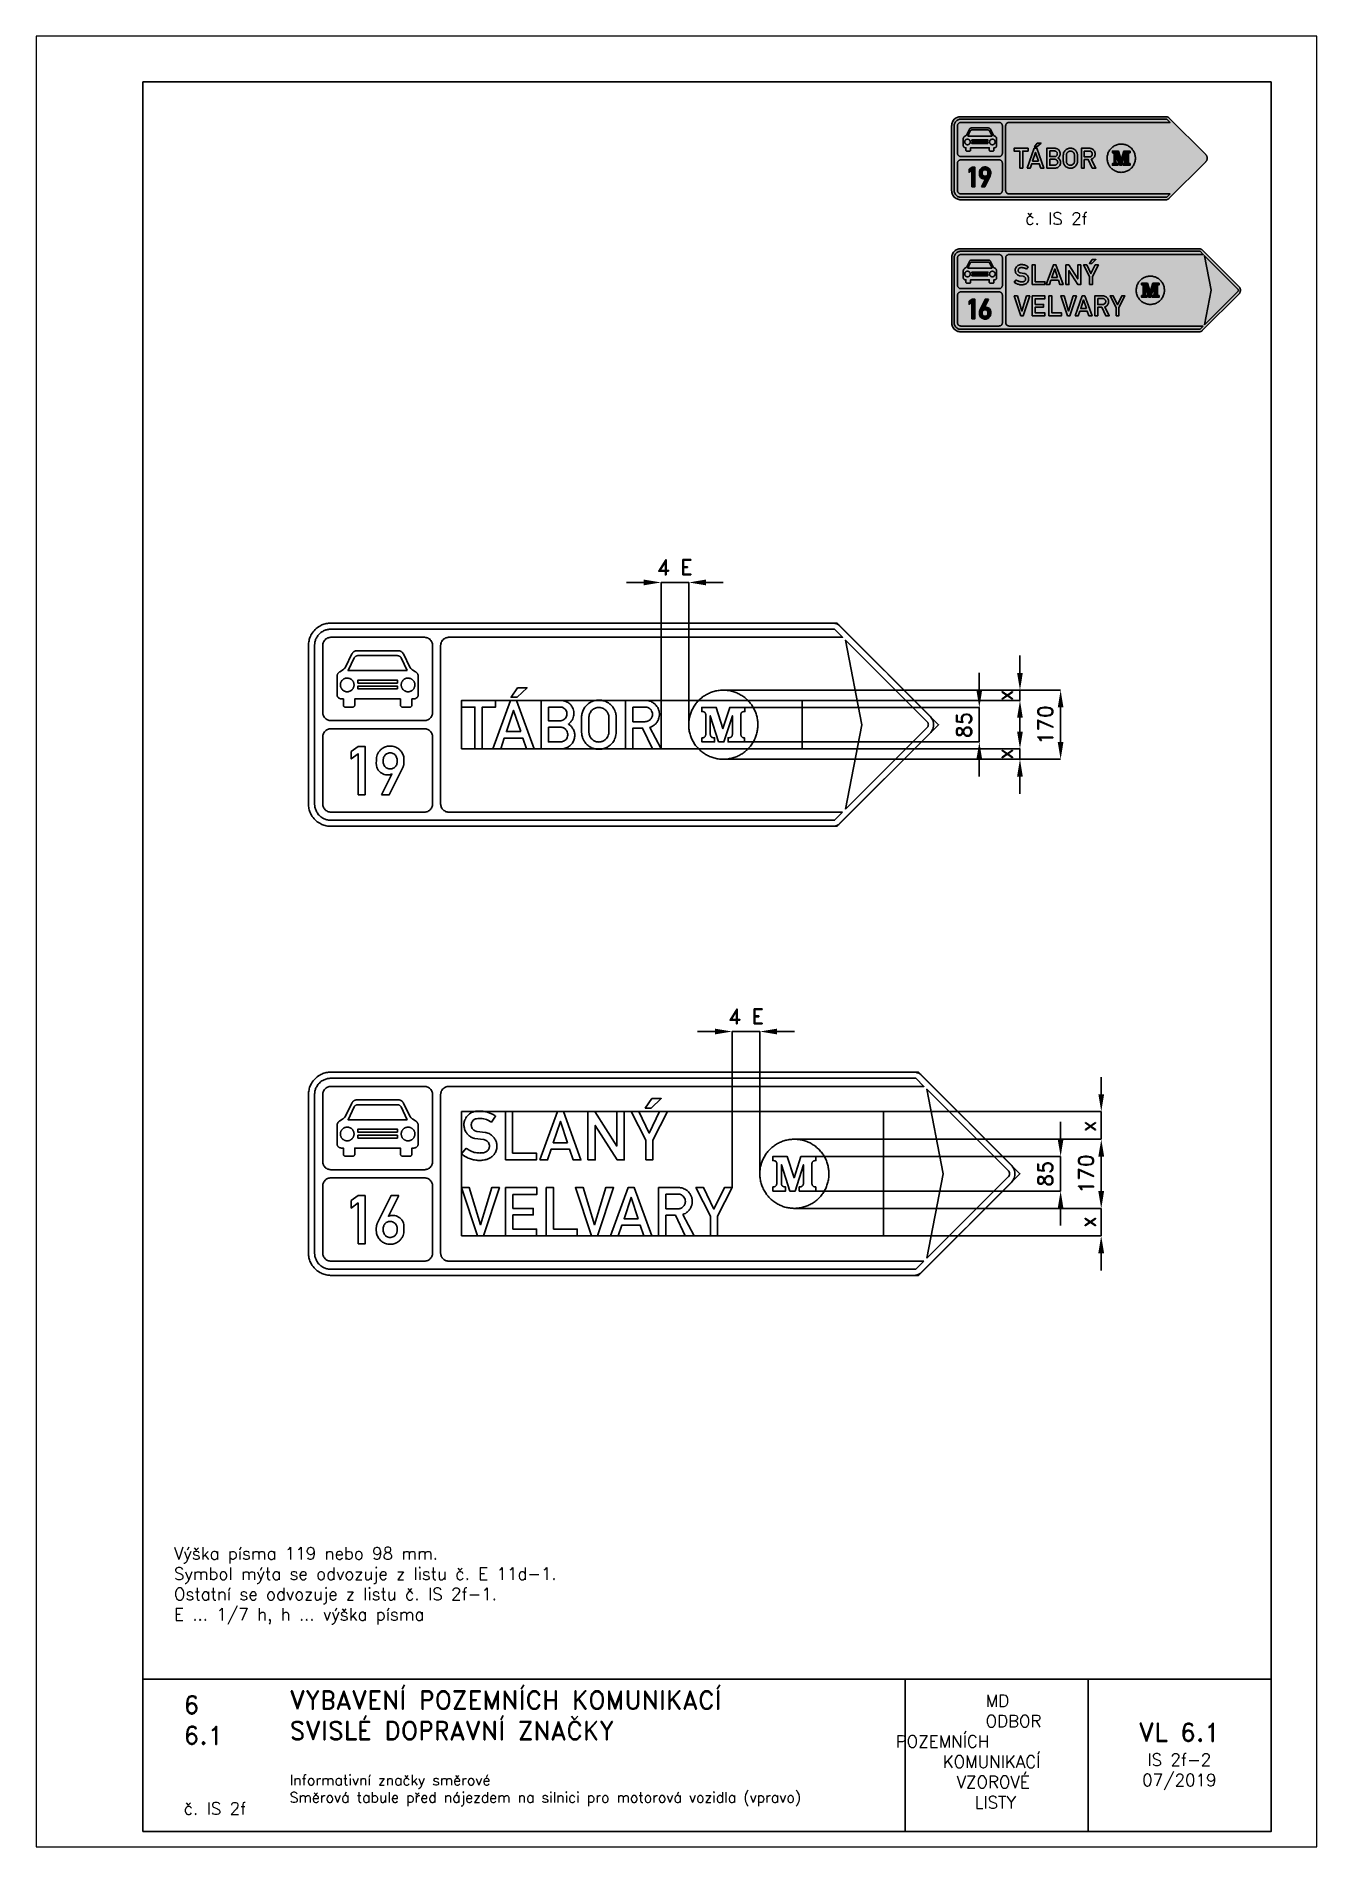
# Paper-space layout 'IS 2f-2' of a CAD drawing. Header units: millimetres. Extents: x 0 to 210, y 0 to 297.
# The model-space entities are those that its viewports show. They can reach past a viewport. Long polylines and large blocks are cut down to what shows.
import ezdxf

# ---------------------------------------------------------------- set-up
doc = ezdxf.new("R2010")
doc.units = ezdxf.units.MM
doc.header["$LTSCALE"] = 5
doc.linetypes.add('ČÁRKOVANÁX2', pattern=[1.5, 1, -0.5])
for name, color, linetype in [('Kóty', 2, 'Continuous'), ('Rozpiska', 7, 'Continuous'), ('Značka', 7, 'Continuous')]:
    doc.layers.add(name, color=color, linetype=linetype)
doc.layers.add('Rámeček', color=6, linetype='Continuous', plot=False)
doc.styles.get("Standard").update_dxf_attribs({"font": 'romand.shx', "height": 25})

psp = doc.layouts.new('IS 2f-2')

# ---------------------------------------------------------------- texts
at = {"layer": 'Rozpiska', "color": 7}
for s, width, heights, insert, char_height, attachment_point in [('\\pi4.50835;č. IS 2f', 21.2072, [0], (157.67, 268.09), 2, 1), ('6', 149.0422, [0], (24.17, 24.77), 3, 1), ('{\\C6;VYBAVENÍ POZEMNÍCH KOMUNIKACÍ\\P}SVISLÉ DOPRAVNÍ ZNAČKY{\\H1.34524x; }', 149.0422, [0], (41.56, 25.56), 3, 1), ('\\pi14.7414;{\\C6;MD\\P\\pi2.36044;}ODBOR POZEMNÍCH{\\H1.57143x; }\\P\\pi7.69378;KOMUNIKACÍ{\\H1.5x; }\\P\\pi9.97949;{\\C6;VZOROVÉ\\H1.47619x; \\H0.67742x;\\P\\pi12.93187;LISTY\\H1.26984x; }', 33.1018, [0], (140.95, 24.95), 2, 1), ('6.1', 149.0422, [0], (24.17, 19.78), 3, 1), ('{\\H1.5x;\\C6;VL 6.1\\P\\H0.66667x;IS 2f-2\\H1.66666x; \\H0.6x;\\P07/2019\\H1.80159x; }', 21.4923, [0], (187.46, 14.78), 2, 5), ('{\\C6;Informativní značky směrové\\P}Směrová tabule před nájezdem na silnici pro motorová vozidla (vpravo){\\H2.02381x; }', 149.0422, [0], (41.56, 11.79), 1.7, 1), ('{\\C6;č. IS 2f}', 14.0065, [2.67], (24.17, 7.28), 2, 1)]:
    psp.add_mtext_dynamic_manual_height_columns(s, width=width, gutter_width=100, heights=heights, dxfattribs=dict(at, insert=insert, char_height=char_height, attachment_point=attachment_point))
at = {"layer": 'Rozpiska', "color": 149, "insert": (22.6, 49.13), "char_height": 2, "attachment_point": 1}
psp.add_mtext_dynamic_manual_height_columns('{\\C256;Výška písma 119 nebo 98 mm. \\PSymbol mýta se odvozuje z listu č. E 11d-1.\\H1.83333x; \\H0.54545x;\\POstatní se odvozuje z listu č. IS 2f-1.\\H1.55556x; \\H0.64286x;\\PE ... 1/7 h, h ... výška písma\\H1.83862x; }', width=177.7943, gutter_width=100, heights=[0], dxfattribs=at)

msp = doc.modelspace()

# ---------------------------------------------------------------- texts
at = {"layer": 'Kóty'}
msp.add_text('x', height=37.5, rotation=90, dxfattribs=at).set_placement((5196.7, -474.6))
at = {"layer": 'Kóty', "char_height": 37.5, "attachment_point": 5}
for insert in [(4161.7, 915.4), (4336.9, -189.6)]:
    msp.add_mtext('\\A1;4 E', dxfattribs=dict(at, insert=insert))
at = {"layer": 'Kóty', "char_height": 37.5, "attachment_point": 5, "rotation": 90}
for s, insert in [('\\A1;x', (4973.2, 600)), ('\\A1;85', (4873.2, 526.9)), ('\\A1;170', (5073.2, 527.9)), ('\\A1;x', (4973.2, 456)), ('\\A1;170', (5173.2, -577.1)), ('\\A1;85', (5073.2, -577.2)), ('\\A1;x', (5177.5, -695.7))]:
    msp.add_mtext(s, dxfattribs=dict(at, insert=insert))

# ---------------------------------------------------------------- linework, layer by layer
at = {"layer": 'Kóty'}
for p, q in [((4085.4, 877.9), (4042.9, 877.9)), ((4127.9, 468.4), (4127.9, 878.1)), ((4127.9, 877.9), (4195.9, 877.9)), ((4195.9, 529.1), (4195.9, 878.1)), ((4280.9, 877.9), (4238.4, 877.9)), ((5010.7, 697.9), (5010.7, 655.4)), ((4910.7, 655.4), (4910.7, 612.9)), ((4280.5, 612.9), (5010.8, 612.9)), ((4280.5, 612.9), (5110.8, 612.9)), ((4474.7, 587.4), (5010.8, 587.4)), ((4334.1, 570.4), (4910.8, 570.4)), ((5010.7, 510.9), (5010.7, 553.4)), ((5010.7, 544.9), (5010.7, 502.4)), ((5110.7, 485.4), (5110.7, 570.4)), ((4333.6, 485.4), (4910.8, 485.4)), ((4474.7, 468.4), (5010.8, 468.4)), ((4281.5, 442.9), (5010.8, 442.9)), ((4281.5, 442.9), (5110.8, 442.9)), ((4910.7, 442.9), (4910.7, 400.4)), ((5010.7, 400.4), (5010.7, 357.9)), ((4260.3, -227.1), (4217.8, -227.1)), ((4302.8, -611), (4302.8, -226.9)), ((4302.8, -227.1), (4370.8, -227.1)), ((4370.8, -577.5), (4370.8, -226.9)), ((4455.8, -227.1), (4413.3, -227.1)), ((5210.7, -381.5), (5210.7, -339)), ((4674.6, -424), (5210.8, -424)), ((5110.7, -449.6), (5110.7, -492.1)), ((4460.3, -492), (5210.8, -492)), ((4508.9, -534.6), (5110.8, -534.6)), ((5210.7, -534.5), (5210.7, -577)), ((5210.7, -619.6), (5210.7, -534.6)), ((5210.5, -619.6), (5210.5, -577.1)), ((4508.4, -619.6), (5110.8, -619.6)), ((4456.3, -662.1), (5210.8, -662.1)), ((4461.1, -662.1), (5210.7, -662.1)), ((5110.7, -662.1), (5110.7, -704.6)), ((4674.7, -730.1), (5210.7, -730.1)), ((5210.5, -772.6), (5210.5, -815.1))]:
    msp.add_line(p, q, dxfattribs=at)
for points in [[(5010.7, 587.4), (5010.7, 612.9)], [(4910.7, 485.4), (4910.7, 570.4)], [(5010.7, 442.9), (5010.7, 468.4)], [(5210.7, -492.1), (5210.7, -424.1)], [(5110.7, -619.6), (5110.7, -534.6)], [(5210.7, -730.1), (5210.7, -662.1)]]:
    msp.add_lwpolyline(points, dxfattribs=at)
for points in [[(4085.4, 885), (4085.4, 870.9), (4127.9, 877.9)], [(4238.4, 885), (4238.4, 870.9), (4195.9, 877.9)], [(5003.6, 655.4), (5017.7, 655.4), (5010.7, 612.9)], [(4903.6, 612.9), (4917.7, 612.9), (4910.7, 570.4)], [(5003.6, 544.9), (5017.7, 544.9), (5010.7, 587.4)], [(5103.6, 570.4), (5117.7, 570.4), (5110.7, 612.9)], [(5003.6, 510.9), (5017.7, 510.9), (5010.7, 468.4)], [(4903.6, 442.9), (4917.7, 442.9), (4910.7, 485.4)], [(5103.6, 485.4), (5117.7, 485.4), (5110.7, 442.9)], [(5003.6, 400.4), (5017.7, 400.4), (5010.7, 442.9)], [(4260.3, -220), (4260.3, -234.1), (4302.8, -227.1)], [(4413.3, -220), (4413.3, -234.1), (4370.8, -227.1)], [(5203.6, -381.5), (5217.7, -381.5), (5210.7, -424)], [(5103.6, -492.1), (5117.7, -492.1), (5110.7, -534.6)], [(5203.6, -534.5), (5217.7, -534.5), (5210.7, -492)], [(5203.6, -534.6), (5217.7, -534.6), (5210.7, -492.1)], [(5103.6, -662.1), (5117.7, -662.1), (5110.7, -619.6)], [(5203.4, -619.6), (5217.6, -619.6), (5210.5, -662.1)], [(5203.6, -619.6), (5217.7, -619.6), (5210.7, -662.1)], [(5203.4, -772.6), (5217.6, -772.6), (5210.5, -730.1)]]:
    msp.add_solid(points, dxfattribs=at)
at = {"layer": 'Značka', "color": 5}
for points in [[(3315.7, 777.9), (4550.3, 777.9, -0.002614), (4551.3, 777.9, -0.007963), (4552.3, 777.9, -0.042035), (4556.1, 777.3, -0.040868), (4559.9, 776, -0.042266), (4563.4, 774.3, -0.046623), (4566.6, 772), (4567.3, 771.3), (4568, 770.6), (4789.5, 549.2), (4790.5, 548), (4791.6, 546.8, -0.055712), (4795, 541.6, -0.056198), (4797.2, 535.7, -0.069693), (4798.3, 527.9, -0.06837), (4797.2, 520.2, -0.056442), (4795, 514.3, -0.061135), (4791.6, 509.1), (4790.5, 507.9), (4789.5, 506.7), (4568, 285.3), (4567.3, 284.6), (4566.6, 283.9, -0.042033), (4563.4, 281.6, -0.040919), (4559.9, 279.8, -0.04227), (4556.2, 278.6, -0.046646), (4552.3, 278, -0.009258), (4551.3, 278, -0.003108), (4550.3, 277.9), (3315.7, 277.9), (3312.8, 278), (3309.9, 278.2, -0.055716), (3298.7, 280.6, -0.056169), (3288.2, 285.3, -0.069686), (3276.7, 294, -0.068355), (3268, 305.4, -0.05643), (3263.2, 316, -0.061123), (3261, 327.2, -0.012203), (3260.8, 330.1, -0.004068), (3260.7, 332.9), (3260.7, 722.9, -0.003576), (3260.8, 725.8, -0.010726), (3261, 728.7, -0.055717), (3263.3, 739.9, -0.056169), (3268, 750.4, -0.069696), (3276.7, 761.9, -0.068355), (3288.2, 770.6, -0.056427), (3298.7, 775.4, -0.061112), (3309.9, 777.6), (3312.8, 777.8), (3315.7, 777.9)], [(4574.5, 312.9), (3605.7, 312.9), (3604.6, 313), (3603.6, 313, -0.055728), (3599.5, 313.9, -0.056168), (3595.7, 315.6, -0.069701), (3591.5, 318.8, -0.068355), (3588.3, 322.9, -0.056435), (3586.6, 326.8, -0.061122), (3585.8, 330.8, -0.01217), (3585.7, 331.9, -0.004056), (3585.7, 332.9), (3585.7, 722.9, -0.003593), (3585.7, 724, -0.010705), (3585.8, 725, -0.055715), (3586.6, 729.1, -0.056165), (3588.3, 732.9, -0.069701), (3591.5, 737.1, -0.068332), (3595.7, 740.3, -0.056415), (3599.5, 742, -0.061115), (3603.6, 742.8), (3604.6, 742.9), (3605.7, 742.9), (4574.5, 742.9), (4554.5, 762.9), (3315.7, 762.9), (3313.6, 762.9), (3311.5, 762.7, 0.055698), (3303.3, 761, 0.056169), (3295.7, 757.6, 0.069703), (3287.3, 751.3, 0.068355), (3281, 742.9, 0.056428), (3277.5, 735.3, 0.061122), (3275.9, 727.1, 0.012207), (3275.7, 725, 0.004069), (3275.7, 722.9), (3275.7, 332.9, 0.003578), (3275.7, 330.8, 0.010726), (3275.9, 328.8, 0.055716), (3277.6, 320.6, 0.056165), (3281, 312.9, 0.069688), (3287.3, 304.6, 0.06835), (3295.7, 298.3, 0.056428), (3303.3, 294.8, 0.061122), (3311.5, 293.2), (3313.6, 293), (3315.7, 292.9), (4554.5, 292.9), (4574.5, 312.9)], [(3545.7, 742.9), (3315.7, 742.9), (3314.6, 742.9), (3313.6, 742.8, 0.055755), (3309.5, 742, 0.056143), (3305.7, 740.3, 0.069684), (3301.5, 737.1, 0.068362), (3298.3, 732.9, 0.056416), (3296.6, 729.1, 0.061127), (3295.8, 725, 0.012195), (3295.7, 724, 0.004069), (3295.7, 722.9), (3295.7, 557.9), (3295.7, 556.9, 0.010727), (3295.8, 555.8, 0.055718), (3296.6, 551.8, 0.056168), (3298.3, 547.9, 0.069688), (3301.5, 543.8, 0.068346), (3305.7, 540.6, 0.056415), (3309.5, 538.9, 0.061129), (3313.6, 538.1), (3314.6, 538), (3315.7, 537.9), (3545.7, 537.9), (3546.7, 538), (3547.8, 538.1, 0.055711), (3551.8, 538.9, 0.056168), (3555.7, 540.6, 0.069682), (3559.8, 543.8, 0.068355), (3563, 547.9, 0.056435), (3564.7, 551.8, 0.061124), (3565.6, 555.8, 0.012196), (3565.6, 556.9, 0.004085), (3565.7, 557.9), (3565.7, 722.9), (3565.6, 724, 0.010705), (3565.6, 725, 0.055715), (3564.7, 729.1, 0.056165), (3563, 732.9, 0.069705), (3559.8, 737.1, 0.068336), (3555.7, 740.3, 0.056415), (3551.8, 742, 0.061115), (3547.8, 742.8), (3546.7, 742.9), (3545.7, 742.9)], [(4581.5, 320), (4621.5, 527.9), (4581.5, 735.9), (4782.4, 535), (4782.7, 534.6), (4783.1, 534.2, -0.055669), (4784.2, 532.5, -0.056129), (4785, 530.5, -0.069682), (4785.3, 527.9, -0.068351), (4785, 525.4, -0.056429), (4784.2, 523.4, -0.061188), (4783.1, 521.6), (4782.7, 521.3), (4782.4, 520.9), (4581.5, 320)], [(3482, 710), (3483.2, 709.8), (3484.3, 709.6), (3485.3, 709.4), (3486.3, 709.1), (3487.3, 708.6), (3488.4, 708.1), (3489.4, 707.4), (3490.3, 706.7), (3491.1, 706), (3491.9, 705.2), (3492.5, 704.3), (3493.2, 703.4), (3493.6, 702.6), (3494, 701.9), (3510.1, 669.5), (3512.3, 666.4), (3512.6, 666), (3513, 665.6), (3513.4, 665.2), (3513.8, 664.8), (3514.2, 664.5), (3514.6, 664.1), (3515, 663.8), (3515.4, 663.5), (3515.7, 663.2), (3516.1, 663), (3516.7, 662.6), (3517.4, 662.2), (3523.5, 658.2), (3524.4, 657.6), (3525.2, 657), (3526.2, 656.3), (3527, 655.4), (3527.7, 654.6), (3528.4, 653.7), (3528.9, 652.8), (3529.4, 651.9), (3529.7, 651.1), (3530, 650.2, -0.02332), (3530.3, 649.2), (3530.5, 648.1), (3530.6, 647.6), (3530.7, 647.1), (3530.7, 602.3, -0.007046), (3530.5, 600.9, -0.021091), (3530.3, 599.6, -0.033788), (3529.9, 598.2, -0.040474), (3529.2, 596.8, -0.03738), (3528.5, 595.7), (3527.6, 594.7), (3526.6, 593.8), (3525.6, 593), (3524.7, 592.5), (3523.7, 592), (3522.3, 591.6), (3521, 591.4), (3520.3, 591.3), (3519.7, 591.2), (3514.9, 591.2), (3514.9, 576.5, -0.014725), (3514.8, 575.4, -0.044439), (3514.6, 574.4, -0.079428), (3513.8, 573, -0.08528), (3512.7, 572, -0.082663), (3511.2, 571.3), (3509.4, 570.9), (3492.4, 570.9), (3491, 571.2, -0.059604), (3489.6, 571.7, -0.076978), (3488.4, 572.6, -0.081068), (3487.6, 573.8, -0.063456), (3487.1, 575.1, -0.020473), (3486.9, 576.5), (3486.9, 591.2), (3374.4, 591.2), (3374.4, 576.5, -0.014125), (3374.3, 575.4, -0.042583), (3374.1, 574.4, -0.079396), (3373.3, 573, -0.085997), (3372.1, 572, -0.078877), (3370.6, 571.3), (3369, 570.9), (3351.9, 570.9), (3350.4, 571.2, -0.063647), (3349, 571.7, -0.077216), (3347.9, 572.6, -0.081532), (3347, 573.8, -0.064415), (3346.6, 575.1, -0.020774), (3346.4, 576.5), (3346.4, 591.2), (3341.7, 591.2), (3340.9, 591.3), (3340.1, 591.4), (3338.8, 591.6), (3337.6, 592), (3336.6, 592.5), (3335.7, 593), (3334.6, 593.8), (3333.7, 594.8), (3332.7, 595.9, -0.039937), (3332, 597.1, -0.041748), (3331.4, 598.5, -0.033851), (3331, 599.9, -0.017783), (3330.8, 601.1), (3330.7, 602.3), (3330.7, 647.1), (3330.8, 647.7), (3330.8, 648.3), (3331, 649.3, -0.023077), (3331.3, 650.3), (3331.6, 651.1), (3332, 651.9), (3332.5, 652.8), (3333, 653.8), (3333.7, 654.7), (3334.5, 655.6), (3335.4, 656.4), (3336.3, 657.2), (3337.1, 657.7), (3337.9, 658.2), (3343.9, 662.2), (3344.6, 662.6), (3345.3, 663), (3345.6, 663.3), (3345.9, 663.5), (3346.4, 663.8), (3346.8, 664.2), (3347.2, 664.5), (3347.6, 664.9), (3348, 665.3), (3348.5, 665.7), (3348.8, 666.1), (3349.1, 666.4), (3351.2, 669.5), (3367.3, 701.9), (3367.6, 702.5), (3368, 703.1), (3368.6, 704), (3369.3, 705), (3369.9, 705.6), (3370.6, 706.3), (3371.5, 707), (3372.5, 707.7), (3373.6, 708.4), (3374.7, 708.9), (3376, 709.4), (3377.3, 709.7), (3378.3, 709.9), (3379.3, 710), (3482, 710)], [(3372.6, 625.8, 0.009645), (3372.5, 627.9, 0.029227), (3372.1, 630, 0.03846), (3371.5, 632.1, 0.034241), (3370.5, 634.1, 0.033113), (3369.3, 635.9, 0.03434), (3367.9, 637.6, 0.03467), (3366.3, 639), (3364.4, 640.3), (3362.5, 641.3), (3360.4, 642), (3358.3, 642.5), (3356.1, 642.6), (3353.9, 642.5), (3351.7, 642.1), (3349.6, 641.5), (3347.6, 640.5), (3345.8, 639.3), (3344.1, 637.9, 0.034414), (3342.6, 636.3, 0.034414), (3341.4, 634.4, 0.034425), (3340.4, 632.5, 0.034419), (3339.7, 630.4, 0.034428), (3339.2, 628.3, 0.034414), (3339, 626.1, 0.03441), (3339.1, 623.9, 0.034402), (3339.5, 621.7, 0.03441), (3340.2, 619.6, 0.03439), (3341.2, 617.6, 0.034371), (3342.4, 615.8, 0.034418), (3343.8, 614.1, 0.034387), (3345.4, 612.6), (3347.2, 611.4), (3349.2, 610.4), (3351.3, 609.7), (3353.4, 609.2), (3355.6, 609), (3357.8, 609.1), (3360, 609.5), (3362.1, 610.2), (3364.1, 611.2), (3365.9, 612.4, 0.034387), (3367.6, 613.8, 0.034412), (3369, 615.4, 0.034569), (3370.3, 617.2, 0.034413), (3371.3, 619.2, 0.033704), (3372, 621.3, 0.03448), (3372.5, 623.4, 0.037299), (3372.6, 625.6), (3372.6, 625.7), (3372.6, 625.8)], [(3522.3, 625.8, 0.009649), (3522.1, 627.9, 0.02922), (3521.8, 630, 0.03845), (3521.1, 632.1, 0.034234), (3520.2, 634.1, 0.033127), (3519, 635.9, 0.034348), (3517.5, 637.6, 0.034675), (3515.9, 639, 0.034409), (3514.1, 640.3, 0.03434), (3512.1, 641.3), (3510.1, 642), (3507.9, 642.5), (3505.7, 642.6), (3503.5, 642.5), (3501.4, 642.1), (3499.3, 641.5), (3497.3, 640.5, 0.034409), (3495.4, 639.3, 0.034403), (3493.8, 637.9, 0.034419), (3492.3, 636.3, 0.034411), (3491, 634.4, 0.034425), (3490, 632.5, 0.034412), (3489.3, 630.4, 0.034432), (3488.8, 628.3, 0.034421), (3488.7, 626.1, 0.03441), (3488.8, 623.9, 0.034399), (3489.2, 621.7, 0.03441), (3489.9, 619.6, 0.034387), (3490.8, 617.6, 0.034371), (3492, 615.8, 0.034423), (3493.5, 614.1, 0.034384), (3495.1, 612.6, 0.034497), (3496.9, 611.4, 0.034394), (3498.9, 610.4), (3500.9, 609.7), (3503.1, 609.2), (3505.3, 609), (3507.5, 609.1), (3509.6, 609.5), (3511.7, 610.2, 0.034396), (3513.7, 611.2, 0.034462), (3515.6, 612.4, 0.034396), (3517.2, 613.8, 0.034405), (3518.7, 615.4, 0.034569), (3519.9, 617.2, 0.034413), (3520.9, 619.2, 0.03369), (3521.7, 621.3, 0.034487), (3522.1, 623.4, 0.037295), (3522.3, 625.6), (3522.3, 625.7), (3522.3, 625.8)], [(3832.6, 468.4), (3832.6, 587.4), (3881.5, 587.4), (3882.7, 587.4), (3883.9, 587.3, -0.053524), (3890.6, 586.2, -0.058869), (3897, 583.5, -0.084088), (3904.8, 577.6, -0.083984), (3910.2, 569.4, -0.05288), (3912.3, 563.7, -0.048085), (3913.3, 557.7, -0.047689), (3913.1, 551.6, -0.051685), (3911.8, 545.6, -0.057799), (3909, 539.4, -0.056929), (3904.9, 534, -0.019033), (3903.3, 532.4, -0.01921), (3901.7, 531), (3900.8, 530.2), (3899.9, 529.6), (3901.1, 528.7), (3902.3, 527.8, -0.045549), (3907.2, 523.2, -0.05398), (3911.2, 517.8, -0.077424), (3914.7, 509.3, -0.076327), (3915.5, 500, -0.084936), (3913.4, 489.7, -0.082719), (3908, 480.7, -0.067284), (3902, 474.8, -0.067548), (3894.6, 470.7, -0.045481), (3889.4, 469.1, -0.048761), (3884, 468.5), (3883, 468.4), (3882, 468.4), (3832.6, 468.4)], [(3932.4, 547, -0.00155), (3932.4, 548, -0.004525), (3932.5, 549, -0.030686), (3933.1, 553.9, -0.031065), (3934.4, 558.8, -0.066295), (3939, 568.6, -0.068483), (3946, 576.9, -0.061853), (3953.8, 582.7, -0.059925), (3962.6, 586.5, -0.057342), (3971.8, 588.2, -0.057585), (3981.1, 587.9, -0.056914), (3990.1, 585.6, -0.057493), (3998.2, 581.4, -0.055373), (4005.2, 575.8, -0.053459), (4010.7, 568.8, -0.043041), (4014, 562.8, -0.048858), (4016.2, 556.4, -0.022699), (4016.8, 552.9, -0.012948), (4017.3, 549.3), (4017.3, 548.7), (4017.4, 548.1), (4017.4, 508.3, -0.00099), (4017.3, 507.3, -0.002768), (4017.2, 506.4, -0.035768), (4015.9, 499, -0.047842), (4013.4, 492, -0.078792), (4007.1, 482, -0.073095), (3998, 474.3, -0.060116), (3989.4, 469.9, -0.059852), (3980, 467.7, -0.071114), (3968.3, 467.8, -0.074188), (3957.1, 471.2, -0.066043), (3948.3, 476.6, -0.061695), (3941.1, 484, -0.047088), (3937, 490.3, -0.053882), (3934.2, 497.3, -0.030211), (3933.2, 502, -0.017685), (3932.6, 506.7), (3932.5, 507.8), (3932.4, 508.9), (3932.4, 547)], [(4040.7, 468.4), (4040.7, 587.4), (4090.8, 587.4), (4091.5, 587.4), (4092.2, 587.4, -0.052874), (4097.8, 586.6, -0.045269), (4103.2, 584.7, -0.068751), (4111.2, 579.9, -0.074105), (4117.4, 573.1, -0.062836), (4121.2, 566.4, -0.059665), (4123.2, 559, -0.055139), (4123.6, 551.8, -0.055185), (4122.4, 544.6, -0.062319), (4119.4, 537, -0.063049), (4114.6, 530.4, -0.052736), (4109.6, 525.9, -0.055197), (4103.9, 522.6, -0.011454), (4102.3, 521.9), (4100.6, 521.2), (4127.9, 468.4), (4106.5, 468.4), (4082.2, 519.4), (4058.8, 519.4), (4058.8, 468.4), (4040.7, 468.4)], [(3850.7, 571.4), (3850.7, 537.5), (3879.2, 537.5), (3880.4, 537.5), (3881.5, 537.6, 0.091625), (3886.5, 539, 0.08074), (3890.9, 542.1, 0.081307), (3894.3, 546.3, 0.086105), (3896.1, 551.3, 0.08746), (3896.3, 556.8, 0.085843), (3894.6, 562.1, 0.081943), (3891.6, 566.4, 0.07864), (3887.3, 569.5, 0.046692), (3884.7, 570.7, 0.054004), (3881.9, 571.3), (3881.3, 571.4), (3880.7, 571.4), (3850.7, 571.4)], [(3950.5, 546.9), (3950.5, 508.9), (3950.5, 508.2), (3950.6, 507.4, 0.037584), (3951.2, 503.7, 0.041676), (3952.5, 500.1, 0.062884), (3955.3, 495.2, 0.060181), (3959.2, 491.1, 0.059427), (3963.7, 487.9, 0.064329), (3968.9, 486, 0.050519), (3973.2, 485.4, 0.044565), (3977.5, 485.5, 0.073902), (3984.8, 487.5, 0.085003), (3991.2, 491.6, 0.073636), (3995.4, 496.4, 0.063581), (3998.1, 502.3, 0.033174), (3999, 505.2, 0.042617), (3999.3, 508.2, 0.004461), (3999.3, 508.6), (3999.4, 509), (3999.4, 546.9), (3999.4, 547.5, 0.008322), (3999.4, 548.2, 0.062598), (3998.7, 552.4, 0.048317), (3997.1, 556.3, 0.076901), (3992.7, 562.7, 0.08377), (3986.6, 567.4, 0.069874), (3980.9, 569.7, 0.06666), (3974.7, 570.4, 0.088527), (3966.2, 568.9, 0.098122), (3959, 564.5, 0.062845), (3955.3, 560.6, 0.05139), (3952.7, 555.9, 0.039512), (3951.3, 552.2, 0.050753), (3950.6, 548.3, 0.0072), (3950.5, 547.6, 0.002399), (3950.5, 546.9)], [(4058.8, 571.4), (4058.8, 535.3), (4088, 535.3), (4088.7, 535.3), (4089.4, 535.4, 0.040803), (4092.7, 535.9, 0.049437), (4095.9, 537, 0.110768), (4102.1, 541.5, 0.114763), (4105.8, 548.3, 0.085168), (4106.7, 553.6, 0.080081), (4105.8, 558.9, 0.08408), (4103.1, 564.1, 0.081226), (4098.9, 568.2, 0.06711), (4095, 570.4, 0.082142), (4090.6, 571.4), (4090.1, 571.4), (4089.6, 571.4), (4058.8, 571.4)], [(3545.7, 517.9), (3315.7, 517.9), (3314.6, 517.9), (3313.6, 517.8, 0.055727), (3309.5, 517, 0.056156), (3305.7, 515.3, 0.069684), (3301.5, 512.1, 0.068362), (3298.3, 507.9, 0.056423), (3296.6, 504.1, 0.061124), (3295.8, 500, 0.012204), (3295.7, 499, 0.004069), (3295.7, 497.9), (3295.7, 332.9), (3295.7, 331.9, 0.010727), (3295.8, 330.8, 0.055712), (3296.6, 326.8, 0.056163), (3298.3, 322.9, 0.069688), (3301.5, 318.8, 0.068364), (3305.7, 315.6, 0.056428), (3309.5, 313.9, 0.061129), (3313.6, 313), (3314.6, 313), (3315.7, 312.9), (3545.7, 312.9), (3546.7, 313), (3547.8, 313, 0.055725), (3551.8, 313.9, 0.056168), (3555.7, 315.6, 0.069701), (3559.8, 318.8, 0.068355), (3563, 322.9, 0.056435), (3564.7, 326.8, 0.061122), (3565.6, 330.8, 0.0122), (3565.6, 331.9, 0.004085), (3565.7, 332.9), (3565.7, 497.9), (3565.6, 499, 0.010709), (3565.6, 500, 0.055715), (3564.7, 504.1, 0.056177), (3563, 507.9, 0.069705), (3559.8, 512.1, 0.068354), (3555.7, 515.3, 0.056415), (3551.8, 517, 0.061129), (3547.8, 517.8), (3546.7, 517.9), (3545.7, 517.9)], [(3850.7, 521.6), (3850.7, 485.6), (3879.4, 485.6), (3880.4, 485.6), (3881.5, 485.6, 0.058725), (3885.8, 486.4, 0.063137), (3889.8, 488.2, 0.084071), (3894.2, 491.9, 0.085717), (3897.1, 496.8, 0.082257), (3898.5, 502.1, 0.080964), (3898.1, 507.5, 0.088837), (3895.8, 513.1, 0.084248), (3891.6, 517.7, 0.065585), (3887.9, 520.1, 0.080417), (3883.8, 521.4), (3882.6, 521.5), (3881.4, 521.6), (3850.7, 521.6)], [(3440.1, 355.5), (3465.6, 406.3), (3464.1, 405.8), (3462.7, 405.4, -0.039121), (3458, 404.5, -0.045951), (3453.3, 404.3, -0.066129), (3446.8, 405.5, -0.062049), (3440.8, 408.3, -0.064466), (3435.3, 412.5, -0.067504), (3431.1, 417.9, -0.060703), (3428.6, 423.5, -0.06287), (3427.5, 429.5), (3427.5, 430.1), (3427.4, 430.8), (3427.5, 442.3, -0.0019), (3427.5, 443.1, -0.005641), (3427.5, 444, -0.057675), (3428.6, 450.6, -0.056055), (3431.1, 456.9, -0.065504), (3435.7, 463.7, -0.061136), (3441.8, 469.1, -0.069353), (3450.1, 473.5, -0.0745), (3459.3, 475.4, -0.0866), (3470.2, 474.4, -0.085335), (3480.1, 469.9, -0.080119), (3487.8, 463, -0.076177), (3493.1, 454.1, -0.044515), (3494.8, 449, -0.055003), (3495.5, 443.7, -0.006126), (3495.5, 443), (3495.5, 442.3), (3495.5, 434.3), (3495.4, 433.7), (3495.4, 433, -0.015251), (3495, 430.3, -0.02387), (3494.4, 427.7, -0.024148), (3493.7, 425.2, -0.019818), (3492.8, 422.9), (3492.4, 422.1), (3492, 421.2), (3459.3, 355.5), (3440.1, 355.5)], [(3478.5, 435.2), (3478.5, 442.4), (3478.4, 442.9), (3478.4, 443.4, 0.046128), (3477.4, 447.4, 0.065934), (3475.6, 451.1, 0.065648), (3473.2, 453.9, 0.058912), (3470.2, 456.1, 0.067225), (3466.1, 457.9, 0.06935), (3461.8, 458.5, 0.0722), (3457.1, 457.9, 0.068731), (3452.8, 456.1, 0.04488), (3450.4, 454.4, 0.047767), (3448.3, 452.4, 0.063454), (3446.2, 449.1, 0.065646), (3444.9, 445.4, 0.021291), (3444.7, 443.8, 0.007111), (3444.5, 442.3), (3444.5, 435.4), (3444.5, 434.5), (3444.6, 433.7, 0.051264), (3445.5, 430.4, 0.055517), (3446.9, 427.3, 0.075008), (3449.9, 423.6, 0.072374), (3453.8, 421, 0.044074), (3456.3, 420, 0.04374), (3459.1, 419.3), (3460.3, 419.2), (3461.5, 419.2, 0.05759), (3465.4, 419.6, 0.060878), (3469.1, 420.9, 0.069274), (3472.7, 423.3, 0.070575), (3475.6, 426.6, 0.064053), (3477.5, 430.2, 0.060749), (3478.4, 434.1), (3478.5, 434.7), (3478.5, 435.2)], [(3260.7, -772.1), (3260.7, -382.1, -0.003577), (3260.8, -379.2, -0.010727), (3261, -376.3, -0.055715), (3263.3, -365.1, -0.056166), (3268, -354.6, -0.069689), (3276.7, -343.1, -0.068353), (3288.2, -334.4, -0.056425), (3298.7, -329.6, -0.061123), (3309.9, -327.4), (3312.8, -327.2), (3315.7, -327.1), (4750.3, -327.1), (4751.3, -327.1, -0.008068), (4752.3, -327.1, -0.042023), (4756.1, -327.7, -0.0409), (4759.9, -329, -0.042253), (4763.4, -330.7, -0.046616), (4766.5, -333), (4767.3, -333.7), (4768, -334.4), (4989.5, -555.8), (4990.5, -557), (4991.6, -558.2, -0.055728), (4995, -563.4, -0.056158), (4997.2, -569.3, -0.069695), (4998.3, -577.1, -0.06834), (4997.2, -584.8, -0.056405), (4995, -590.7, -0.06112), (4991.6, -595.9), (4990.5, -597.1), (4989.5, -598.3), (4768, -819.7), (4767.3, -820.4), (4766.5, -821.1, -0.042026), (4763.4, -823.4, -0.040912), (4759.9, -825.2, -0.042256), (4756.1, -826.4, -0.046626), (4752.3, -827, -0.009281), (4751.3, -827, -0.003092), (4750.3, -827.1), (3315.7, -827.1, -0.003577), (3312.8, -826.9, -0.010727), (3309.9, -826.8, -0.055715), (3298.7, -824.4, -0.056166), (3288.2, -819.7, -0.06969), (3276.7, -811, -0.068355), (3268, -799.6, -0.056428), (3263.2, -789, -0.061122), (3261, -777.8, -0.012202), (3260.8, -774.9, -0.004068), (3260.7, -772.1)], [(4774.5, -792.1), (3605.7, -792.1, -0.003576), (3604.6, -792, -0.010723), (3603.6, -791.9, -0.055716), (3599.5, -791.1, -0.056165), (3595.7, -789.4, -0.069688), (3591.5, -786.2, -0.068355), (3588.3, -782.1, -0.056435), (3586.6, -778.2, -0.061122), (3585.8, -774.2), (3585.7, -773.1), (3585.7, -772.1), (3585.7, -382.1, -0.00359), (3585.7, -381, -0.010705), (3585.8, -380, -0.055714), (3586.6, -375.9, -0.056168), (3588.3, -372.1, -0.069687), (3591.5, -367.9, -0.068351), (3595.7, -364.7, -0.056435), (3599.5, -363, -0.061122), (3603.6, -362.2), (3604.6, -362.1), (3605.7, -362.1), (4774.5, -362.1), (4754.5, -342.1), (3315.7, -342.1), (3313.6, -342.1), (3311.5, -342.3, 0.055713), (3303.3, -344, 0.056166), (3295.7, -347.4, 0.069689), (3287.3, -353.7, 0.068357), (3281, -362.1, 0.056427), (3277.5, -369.7, 0.061122), (3275.9, -377.9, 0.012202), (3275.7, -380, 0.004069), (3275.7, -382.1), (3275.7, -772.1, 0.003578), (3275.7, -774.2, 0.010727), (3275.9, -776.2, 0.055714), (3277.6, -784.4, 0.056165), (3281, -792.1, 0.06969), (3287.3, -800.4, 0.068355), (3295.7, -806.7, 0.056428), (3303.3, -810.2, 0.061122), (3311.5, -811.8, 0.012202), (3313.6, -812, 0.004068), (3315.7, -812.1), (4754.5, -812.1), (4774.5, -792.1)], [(3545.7, -362.1), (3315.7, -362.1), (3314.6, -362.1), (3313.6, -362.2, 0.055712), (3309.5, -363, 0.056169), (3305.7, -364.7, 0.069689), (3301.5, -367.9, 0.068352), (3298.3, -372.1, 0.056428), (3296.6, -375.9, 0.061122), (3295.8, -380, 0.012203), (3295.7, -381, 0.004067), (3295.7, -382.1), (3295.7, -547.1, 0.003573), (3295.7, -548.1, 0.010723), (3295.8, -549.2, 0.055715), (3296.6, -553.2, 0.056164), (3298.3, -557.1, 0.069688), (3301.5, -561.2, 0.068355), (3305.7, -564.4, 0.056435), (3309.5, -566.1, 0.061122), (3313.6, -566.9), (3314.6, -567), (3315.7, -567.1), (3545.7, -567.1, 0.003589), (3546.7, -567, 0.010705), (3547.8, -566.9, 0.055712), (3551.8, -566.1, 0.056168), (3555.7, -564.4, 0.069691), (3559.8, -561.2, 0.068355), (3563, -557.1, 0.056422), (3564.7, -553.2, 0.061129), (3565.6, -549.2, 0.012225), (3565.6, -548.1), (3565.7, -547.1), (3565.7, -382.1, 0.00353), (3565.6, -381, 0.010734), (3565.6, -380, 0.055721), (3564.7, -375.9, 0.056168), (3563, -372.1, 0.069691), (3559.8, -367.9, 0.068355), (3555.7, -364.7, 0.056435), (3551.8, -363, 0.061123), (3547.8, -362.2), (3546.7, -362.1), (3545.7, -362.1)], [(3482, -395), (3483.2, -395.2), (3484.3, -395.4), (3485.3, -395.6), (3486.3, -395.9, -0.025091), (3487.3, -396.4, -0.021054), (3488.4, -397, -0.020117), (3489.4, -397.6, -0.020297), (3490.3, -398.3, -0.019785), (3491.1, -399.1, -0.023059), (3491.9, -399.8, -0.023314), (3492.5, -400.7, -0.0192), (3493.2, -401.6), (3493.6, -402.4), (3494, -403.1), (3510.1, -435.5), (3512.3, -438.6), (3512.6, -439), (3513, -439.4), (3513.4, -439.8), (3513.8, -440.2), (3514.2, -440.5), (3514.6, -440.9), (3515, -441.2), (3515.4, -441.5), (3515.7, -441.8), (3516.1, -442), (3516.7, -442.4), (3517.4, -442.8), (3523.5, -446.8), (3524.4, -447.4, -0.012707), (3525.2, -448, -0.020999), (3526.2, -448.7, -0.025367), (3527, -449.6, -0.023529), (3527.7, -450.4, -0.020251), (3528.4, -451.3, -0.017606), (3528.9, -452.2, -0.017412), (3529.4, -453.1, -0.01638), (3529.7, -453.9, -0.019893), (3530, -454.8, -0.02337), (3530.3, -455.8, -0.015407), (3530.5, -456.9), (3530.6, -457.4), (3530.7, -457.9), (3530.7, -502.7, -0.007035), (3530.5, -504.1, -0.021105), (3530.3, -505.4, -0.033775), (3529.9, -506.8, -0.040474), (3529.2, -508.2, -0.037355), (3528.5, -509.3, -0.031834), (3527.6, -510.3, -0.027678), (3526.6, -511.2, -0.027521), (3525.6, -512, -0.025952), (3524.7, -512.5, -0.031433), (3523.7, -513, -0.037191), (3522.3, -513.4, -0.024644), (3521, -513.6), (3520.3, -513.7), (3519.7, -513.8), (3514.9, -513.8), (3514.9, -528.5, -0.014706), (3514.8, -529.6, -0.044432), (3514.6, -530.6, -0.079436), (3513.8, -532, -0.085267), (3512.7, -533, -0.082599), (3511.2, -533.7, -0.025881), (3509.4, -534.1), (3492.4, -534.1, -0.019334), (3491, -533.8, -0.059564), (3489.6, -533.3, -0.076951), (3488.4, -532.4, -0.081087), (3487.6, -531.2, -0.063465), (3487.1, -529.9, -0.020483), (3486.9, -528.5), (3486.9, -513.8), (3374.4, -513.8), (3374.4, -528.5, -0.014122), (3374.3, -529.6, -0.042589), (3374.1, -530.6, -0.079386), (3373.3, -532, -0.085984), (3372.1, -533, -0.078927), (3370.6, -533.7, -0.024875), (3369, -534.1), (3351.9, -534.1, -0.020532), (3350.4, -533.8, -0.063648), (3349, -533.3, -0.077181), (3347.9, -532.4, -0.081578), (3347, -531.2, -0.064437), (3346.6, -529.9, -0.020774), (3346.4, -528.5), (3346.4, -513.8), (3341.7, -513.8), (3340.9, -513.7), (3340.1, -513.6, -0.024107), (3338.8, -513.4, -0.036621), (3337.6, -513, -0.030842), (3336.6, -512.5, -0.024373), (3335.7, -512, -0.028165), (3334.6, -511.2, -0.029224), (3333.7, -510.2, -0.033961), (3332.7, -509.2, -0.03994), (3332, -507.9, -0.041748), (3331.4, -506.5, -0.033841), (3331, -505.1, -0.017791), (3330.8, -503.9, -0.005943), (3330.7, -502.7), (3330.7, -457.9), (3330.8, -457.3, -0.004958), (3330.8, -456.7, -0.015089), (3331, -455.7, -0.023054), (3331.3, -454.7, -0.019595), (3331.6, -453.9, -0.015383), (3332, -453.1, -0.01784), (3332.5, -452.2, -0.018588), (3333, -451.2, -0.021623), (3333.7, -450.3, -0.025135), (3334.5, -449.4, -0.026062), (3335.4, -448.6, -0.021012), (3336.3, -447.8), (3337.1, -447.3), (3337.9, -446.8), (3343.9, -442.8), (3344.6, -442.4), (3345.3, -442), (3345.6, -441.7), (3345.9, -441.5), (3346.4, -441.2), (3346.8, -440.8), (3347.2, -440.5), (3347.6, -440.1), (3348, -439.7), (3348.5, -439.3), (3348.8, -438.9), (3349.1, -438.6), (3351.2, -435.5), (3367.3, -403.1), (3367.6, -402.5), (3368, -401.9, -0.016362), (3368.6, -401, -0.024958), (3369.3, -400.1), (3369.9, -399.4), (3370.6, -398.7), (3371.5, -398), (3372.5, -397.3, -0.023457), (3373.6, -396.6, -0.027184), (3374.7, -396.1, -0.028186), (3376, -395.6), (3377.3, -395.3), (3378.3, -395.1), (3379.3, -395), (3482, -395)], [(4781.5, -785), (4821.5, -577.1), (4781.5, -369.1), (4982.4, -570), (4982.7, -570.4), (4983.1, -570.8), (4984.2, -572.5), (4985, -574.5, -0.06968), (4985.3, -577.1, -0.068354), (4985, -579.6), (4984.2, -581.6), (4983.1, -583.4), (4982.7, -583.7), (4982.4, -584.1), (4781.5, -785)], [(3503.4, -444.1), (3488.5, -412.3), (3488.1, -411.7), (3487.6, -411.2, 0.017722), (3486.8, -410.4, 0.027589), (3485.9, -409.7, 0.024459), (3485.1, -409.1), (3484.3, -408.6), (3483.4, -408.2), (3482.4, -407.8), (3481.6, -407.5), (3480.7, -407.3), (3479.8, -407.2), (3478.9, -407.1), (3478.1, -407.1), (3477.4, -407.1), (3383.9, -407.1), (3383.1, -407.1), (3382.3, -407.1), (3381.4, -407.2), (3380.5, -407.4), (3379.6, -407.6), (3378.8, -407.8), (3377.9, -408.2), (3377, -408.6), (3376.2, -409.1), (3375.3, -409.7, 0.028214), (3374.4, -410.5, 0.01787), (3373.5, -411.4), (3373.2, -411.8), (3372.8, -412.3), (3358, -444.1), (3503.4, -444.1)], [(3648.4, -513.9), (3649.5, -514.8, 0.007165), (3650.6, -515.7, 0.039105), (3656.1, -519.3, 0.032085), (3662, -522.1, 0.032647), (3668.4, -524.3, 0.039896), (3675, -525.6, 0.024482), (3679.4, -525.9, 0.01432), (3683.9, -525.9, 0.035317), (3690.7, -525.3, 0.08415), (3696.9, -523.2, 0.055194), (3699.9, -521.3, 0.056043), (3702.3, -518.9, 0.057317), (3704.2, -515.9, 0.056924), (3705.4, -512.6, 0.062814), (3705.8, -508.8, 0.064426), (3705.3, -505, 0.085858), (3703.3, -500.2, 0.089188), (3699.7, -496.4, 0.071827), (3696, -494.2, 0.059295), (3691.8, -493.1), (3691.3, -493), (3690.8, -492.9), (3670.1, -490.3), (3669.2, -490), (3668.4, -489.8, -0.017778), (3664.4, -488.4, -0.032305), (3660.6, -486.7, -0.062184), (3654.7, -482.7, -0.055274), (3649.9, -477.4, -0.068822), (3645.3, -469.3, -0.072902), (3643.2, -460.4, -0.074671), (3643.4, -451.2, -0.072262), (3646.4, -442.3, -0.094608), (3653.9, -431.9, -0.103595), (3664.7, -425.2, -0.055213), (3671.5, -423.3, -0.035105), (3678.5, -422.6, -0.029413), (3686.5, -422.8, -0.030642), (3694.4, -423.9, -0.03294), (3702.9, -426.1, -0.029918), (3711.1, -429.4, -0.019588), (3715.2, -431.5, -0.028926), (3719.1, -434), (3719.9, -434.5), (3720.6, -435.1), (3710.4, -449.7), (3709.1, -448.9, 0.005142), (3707.7, -448.1, 0.031824), (3701.4, -444.9, 0.035477), (3694.8, -442.6, 0.037912), (3688.1, -441.2, 0.035614), (3681, -440.8, 0.056951), (3673.5, -441.6, 0.118686), (3667, -444.6, 0.089576), (3663.7, -448.2, 0.07715), (3661.7, -452.8, 0.050948), (3661.1, -455.9, 0.055001), (3661.2, -459, 0.076574), (3662.4, -463.3, 0.070202), (3664.9, -467.2, 0.053212), (3667.2, -469.6, 0.05742), (3670, -471.3, 0.030584), (3671.5, -472, 0.032967), (3673.1, -472.5, 0.019615), (3674.3, -472.7, 0.006528), (3675.6, -472.9), (3695.2, -475.5), (3695.9, -475.5, -0.005678), (3696.6, -475.6, -0.057688), (3702.1, -477.1, -0.045357), (3707.2, -479.8, -0.062112), (3714.1, -485.1, -0.068462), (3719.3, -492, -0.067354), (3722.7, -499.6, -0.064542), (3723.9, -507.9, -0.073536), (3723, -517.5, -0.075691), (3719.2, -526.4, -0.065677), (3714.2, -533, -0.066688), (3707.7, -538, -0.056082), (3700.8, -541.2, -0.038293), (3693.2, -543.1, -0.042202), (3682.5, -544.2, -0.042474), (3671.8, -543.4, -0.040683), (3661.3, -541.1, -0.036905), (3651.3, -537.1, -0.028958), (3644.7, -533.7, -0.038944), (3638.7, -529.4, -0.006141), (3637.7, -528.5), (3636.7, -527.6), (3648.4, -513.9)], [(3372.6, -479.2, 0.009645), (3372.5, -477.1, 0.029232), (3372.1, -475, 0.038477), (3371.5, -472.9, 0.034247), (3370.5, -471, 0.033134), (3369.3, -469.1, 0.03435), (3367.9, -467.4, 0.03467), (3366.3, -466, 0.034393), (3364.4, -464.7, 0.034357), (3362.5, -463.7, 0.034411), (3360.4, -463, 0.034424), (3358.3, -462.5, 0.034416), (3356.1, -462.4, 0.034414), (3353.9, -462.5, 0.034432), (3351.7, -462.9, 0.034425), (3349.6, -463.5, 0.034396), (3347.6, -464.5, 0.03441), (3345.8, -465.7, 0.034408), (3344.1, -467.1, 0.034423), (3342.6, -468.8, 0.034422), (3341.4, -470.6, 0.034419), (3340.4, -472.5, 0.034415), (3339.7, -474.6, 0.034416), (3339.2, -476.8, 0.034416), (3339, -478.9, 0.034414), (3339.1, -481.1, 0.034418), (3339.5, -483.3, 0.034419), (3340.2, -485.4, 0.034415), (3341.2, -487.4, 0.034424), (3342.4, -489.2, 0.034418), (3343.8, -490.9, 0.034406), (3345.4, -492.4, 0.034407), (3347.2, -493.6, 0.03442), (3349.2, -494.6, 0.034424), (3351.3, -495.3, 0.034428), (3353.4, -495.8, 0.034417), (3355.6, -496, 0.034414), (3357.8, -495.9, 0.034431), (3360, -495.5, 0.034411), (3362.1, -494.8, 0.034419), (3364.1, -493.8, 0.034409), (3365.9, -492.6, 0.034377), (3367.6, -491.2, 0.034411), (3369, -489.6, 0.034581), (3370.3, -487.8, 0.034413), (3371.3, -485.8, 0.033695), (3372, -483.7, 0.034467), (3372.5, -481.6, 0.037296), (3372.6, -479.4), (3372.6, -479.3), (3372.6, -479.2)], [(3522.3, -479.2, 0.009649), (3522.1, -477.1, 0.029224), (3521.8, -475, 0.038467), (3521.1, -472.9, 0.034241), (3520.2, -471, 0.033126), (3519, -469.1, 0.034358), (3517.5, -467.4, 0.034675), (3515.9, -466, 0.034397), (3514.1, -464.7, 0.034353), (3512.1, -463.7, 0.03441), (3510.1, -463, 0.034423), (3507.9, -462.5, 0.034417), (3505.7, -462.4, 0.034414), (3503.5, -462.5, 0.034432), (3501.4, -462.9, 0.034424), (3499.3, -463.5, 0.034396), (3497.3, -464.5, 0.034412), (3495.4, -465.7, 0.034404), (3493.8, -467.1, 0.034418), (3492.3, -468.8, 0.034424), (3491, -470.6, 0.034419), (3490, -472.5, 0.034421), (3489.3, -474.6, 0.034412), (3488.8, -476.8, 0.034409), (3488.7, -478.9, 0.034407), (3488.8, -481.1, 0.034414), (3489.2, -483.3, 0.034419), (3489.9, -485.4, 0.034418), (3490.8, -487.4, 0.034424), (3492, -489.2, 0.034413), (3493.5, -490.9, 0.034408), (3495.1, -492.4, 0.034409), (3496.9, -493.6, 0.03442), (3498.9, -494.6, 0.034424), (3500.9, -495.3, 0.034426), (3503.1, -495.8, 0.034417), (3505.3, -496, 0.034415), (3507.5, -495.9, 0.034431), (3509.6, -495.5, 0.034414), (3511.7, -494.8, 0.034424), (3513.7, -493.8, 0.034415), (3515.6, -492.6, 0.034368), (3517.2, -491.2, 0.034406), (3518.7, -489.6, 0.034595), (3519.9, -487.8, 0.034426), (3520.9, -485.8, 0.033695), (3521.7, -483.7, 0.03446), (3522.1, -481.6, 0.037293), (3522.3, -479.4), (3522.3, -479.3), (3522.3, -479.2)], [(3545.7, -587.1), (3315.7, -587.1), (3314.6, -587.1), (3313.6, -587.2, 0.055712), (3309.5, -588, 0.056165), (3305.7, -589.7, 0.069689), (3301.5, -592.9, 0.068357), (3298.3, -597.1, 0.056428), (3296.6, -600.9, 0.061122), (3295.8, -605, 0.012203), (3295.7, -606, 0.004067), (3295.7, -607.1), (3295.7, -772.1, 0.003575), (3295.7, -773.1, 0.010724), (3295.8, -774.2, 0.055714), (3296.6, -778.2, 0.056165), (3298.3, -782.1, 0.06969), (3301.5, -786.2, 0.068356), (3305.7, -789.4, 0.056428), (3309.5, -791.1, 0.061122), (3313.6, -791.9, 0.012203), (3314.6, -792, 0.004068), (3315.7, -792.1), (3545.7, -792.1, 0.003575), (3546.7, -792, 0.010723), (3547.8, -791.9, 0.055714), (3551.8, -791.1, 0.056165), (3555.7, -789.4, 0.069692), (3559.8, -786.2, 0.068359), (3563, -782.1, 0.056422), (3564.7, -778.2, 0.06113), (3565.6, -774.2), (3565.6, -773.1), (3565.7, -772.1), (3565.7, -607.1), (3565.6, -606, 0.010736), (3565.6, -605, 0.05572), (3564.7, -600.9, 0.056168), (3563, -597.1, 0.069691), (3559.8, -592.9, 0.068352), (3555.7, -589.7, 0.056425), (3551.8, -588, 0.061123), (3547.8, -587.2, 0.012212), (3546.7, -587.1, 0.004071), (3545.7, -587.1)], [(4121.7, -730.1), (4121.7, -611.1), (4171.8, -611.1), (4172.5, -611.1, -0.005414), (4173.2, -611.1, -0.052879), (4178.8, -611.9, -0.045259), (4184.2, -613.8, -0.068751), (4192.1, -618.6, -0.074106), (4198.4, -625.4, -0.062852), (4202.1, -632.1, -0.059665), (4204.1, -639.5, -0.05513), (4204.6, -646.7, -0.055167), (4203.4, -653.9, -0.062309), (4200.4, -661.5, -0.063044), (4195.5, -668.1, -0.052735), (4190.6, -672.6, -0.055197), (4184.8, -675.9), (4183.2, -676.6), (4181.6, -677.3), (4208.9, -730.1), (4187.5, -730.1), (4163.2, -679.1), (4139.8, -679.1), (4139.8, -730.1), (4121.7, -730.1)], [(3482.9, -630.6), (3457.3, -681.4, -0.002999), (3458.8, -681, -0.008984), (3460.3, -680.5, -0.039143), (3464.9, -679.6, -0.045941), (3469.6, -679.5, -0.06613), (3476.1, -680.6, -0.062058), (3482.2, -683.4, -0.064469), (3487.7, -687.6, -0.067451), (3491.8, -693.1, -0.060648), (3494.3, -698.6, -0.06297), (3495.4, -704.6), (3495.5, -705.2), (3495.5, -705.9), (3495.5, -717.4), (3495.5, -718.2), (3495.5, -719.1, -0.057602), (3494.4, -725.8, -0.056116), (3491.8, -732.1, -0.065551), (3487.3, -738.8, -0.061129), (3481.1, -744.2, -0.069334), (3472.8, -748.6, -0.074502), (3463.7, -750.5, -0.086606), (3452.8, -749.6, -0.08533), (3442.8, -745, -0.080119), (3435.1, -738.2, -0.076174), (3429.9, -729.3, -0.044512), (3428.1, -724.1, -0.055002), (3427.5, -718.8), (3427.4, -718.1), (3427.4, -717.4), (3427.4, -709.4), (3427.5, -708.8), (3427.6, -708.1, -0.015262), (3427.9, -705.4, -0.02388), (3428.5, -702.8, -0.024147), (3429.2, -700.4, -0.019811), (3430.2, -698), (3430.5, -697.2), (3430.9, -696.4), (3463.6, -630.6), (3482.9, -630.6)], [(4139.8, -627.1), (4139.8, -663.2), (4169, -663.2, 0.001998), (4169.7, -663.2, 0.005993), (4170.4, -663.1, 0.040794), (4173.7, -662.6, 0.049412), (4176.9, -661.5, 0.110768), (4183.1, -657, 0.114758), (4186.8, -650.2, 0.085156), (4187.7, -644.9, 0.080084), (4186.8, -639.6, 0.084075), (4184.1, -634.4, 0.081234), (4179.9, -630.3, 0.067109), (4175.9, -628.1, 0.082128), (4171.6, -627.1), (4171.1, -627.1), (4170.6, -627.1), (4139.8, -627.1)], [(3444.4, -710.4), (3444.4, -717.5), (3444.5, -718), (3444.6, -718.5, 0.046132), (3445.5, -722.5, 0.065931), (3447.4, -726.2, 0.065631), (3449.7, -729, 0.058914), (3452.7, -731.3, 0.06722), (3456.8, -733, 0.069356), (3461.2, -733.6, 0.07219), (3465.8, -733, 0.068718), (3470.2, -731.2, 0.044869), (3472.6, -729.5, 0.047761), (3474.7, -727.5, 0.063444), (3476.8, -724.2, 0.065648), (3478, -720.5, 0.021298), (3478.3, -719), (3478.5, -717.4), (3478.5, -710.5), (3478.4, -709.7), (3478.3, -708.8, 0.051267), (3477.5, -705.5, 0.055525), (3476, -702.4, 0.075001), (3473, -698.8, 0.07237), (3469.2, -696.2, 0.044089), (3466.6, -695.1, 0.043729), (3463.9, -694.5, 0.018562), (3462.7, -694.3, 0.017925), (3461.5, -694.3, 0.057595), (3457.6, -694.7, 0.060855), (3453.9, -696.1, 0.069266), (3450.2, -698.4, 0.070575), (3447.3, -701.7, 0.064057), (3445.5, -705.3, 0.060753), (3444.5, -709.2), (3444.5, -709.8), (3444.4, -710.4)]]:
    msp.add_lwpolyline(points, format="xyb", dxfattribs=at)
at = {"layer": 'Značka', "color": 7}
for points in [[(4501.8, 277.9), (4560.7, 277.9), (4810.7, 527.9), (4560.7, 777.9), (4501.8, 777.9)], [(4701.8, -827.1), (4760.7, -827.1), (5010.7, -577.1), (4760.7, -327.1), (4701.8, -327.1)]]:
    msp.add_lwpolyline(points, dxfattribs=at)
at = {"layer": 'Značka', "color": 5}
for points in [[(3503.4, 660.9), (3488.5, 692.8), (3488.1, 693.3), (3487.6, 693.8), (3486.8, 694.6), (3485.9, 695.4), (3485.1, 695.9), (3484.3, 696.4), (3483.4, 696.8), (3482.4, 697.2), (3481.6, 697.5), (3480.7, 697.7), (3479.8, 697.8), (3478.9, 697.9), (3478.1, 697.9), (3477.4, 697.9), (3383.9, 697.9), (3383.1, 697.9), (3382.3, 697.9), (3381.4, 697.8), (3380.5, 697.7), (3379.6, 697.4), (3378.8, 697.2), (3377.9, 696.8), (3377, 696.4), (3376.2, 695.9), (3375.3, 695.3), (3374.4, 694.5), (3373.5, 693.6), (3373.2, 693.2), (3372.8, 692.8), (3358, 660.9), (3503.4, 660.9)], [(3479.2, 630.3), (3479.2, 637.8), (3382.2, 637.8), (3382.2, 630.3), (3479.2, 630.3)], [(3479.2, 615.8), (3479.2, 622.9), (3382.2, 622.9), (3382.2, 615.8), (3479.2, 615.8)], [(3669.8, 468.4), (3669.8, 571.4), (3636.7, 571.4), (3636.7, 587.4), (3720.9, 587.4), (3720.9, 571.4), (3687.8, 571.4), (3687.8, 468.4), (3669.8, 468.4)], [(3714.4, 468.4), (3757.6, 587.5), (3772.6, 587.5), (3815.7, 468.4), (3796.6, 468.4), (3787.7, 495), (3742.2, 495), (3733.5, 468.4), (3714.4, 468.4)], [(3774.8, 618.8), (3798.2, 618.8), (3773.8, 595.4), (3758.9, 595.4), (3774.8, 618.8)], [(3782.5, 510.8), (3765.1, 563.1), (3747.6, 510.8), (3782.5, 510.8)], [(3382.7, 355.5), (3382.7, 456.4), (3365.8, 443.7), (3365.8, 461.8), (3382.9, 474.5), (3399.7, 474.5), (3399.7, 355.5), (3382.7, 355.5)], [(4105, -392.2), (4128.4, -392.2), (4103.9, -415.6), (4089.1, -415.6), (4105, -392.2)], [(3744.8, -543.1), (3744.8, -424.1), (3762.8, -424.1), (3762.8, -526), (3821.2, -526), (3821.2, -543.1), (3744.8, -543.1)], [(3829.6, -543.1), (3872.8, -424), (3887.8, -424), (3930.9, -543.1), (3911.8, -543.1), (3902.9, -516.5), (3857.4, -516.5), (3848.7, -543.1), (3829.6, -543.1)], [(3947.8, -543.1), (3947.8, -424.1), (3964.9, -424.1), (4019, -509), (4019, -424.1), (4037.2, -424.1), (4037.1, -543.1), (4020, -543.1), (3965.8, -458.2), (3965.8, -543.1), (3947.8, -543.1)], [(4090.2, -543.1), (4090.2, -494.1), (4054, -424.1), (4073.2, -424.1), (4098.7, -477.1), (4124.2, -424.1), (4143.4, -424.1), (4107.2, -494.1), (4107.2, -543.1), (4090.2, -543.1)], [(3479.2, -474.7), (3479.2, -467.2), (3382.2, -467.2), (3382.2, -474.7), (3479.2, -474.7)], [(3479.2, -489.2), (3479.2, -482.1), (3382.2, -482.1), (3382.2, -489.2), (3479.2, -489.2)], [(3897.7, -500.7), (3880.3, -448.4), (3862.8, -500.7), (3897.7, -500.7)], [(3676.1, -730), (3636.7, -611.1), (3656, -611.1), (3683.5, -702.5), (3711.2, -611.1), (3730.3, -611.1), (3691, -730), (3676.1, -730)], [(3745.2, -730.1), (3745.2, -611.1), (3822, -611.1), (3822, -628.2), (3763.3, -628.2), (3763.3, -662.2), (3813.3, -662.2), (3813.3, -678.1), (3763.3, -678.1), (3763.3, -713.2), (3821.8, -713.2), (3821.8, -730.1), (3745.2, -730.1)], [(3845.3, -730.1), (3845.3, -611.1), (3863.4, -611.1), (3863.4, -713), (3921.7, -713), (3921.7, -730.1), (3845.3, -730.1)], [(3956.7, -730), (3917.3, -611.1), (3936.6, -611.1), (3964.2, -702.5), (3991.8, -611.1), (4010.9, -611.1), (3971.6, -730), (3956.7, -730)], [(4003.5, -730.1), (4046.6, -611), (4061.7, -611), (4104.8, -730.1), (4085.7, -730.1), (4076.8, -703.5), (4031.3, -703.5), (4022.5, -730.1), (4003.5, -730.1)], [(4249.5, -730.1), (4249.5, -681.1), (4213.4, -611.1), (4232.5, -611.1), (4258, -664.1), (4283.5, -611.1), (4302.8, -611.1), (4266.5, -681.1), (4266.5, -730.1), (4249.5, -730.1)], [(3382.7, -749.5), (3382.7, -648.6), (3365.8, -661.3), (3365.8, -643.2), (3382.9, -630.5), (3399.7, -630.5), (3399.7, -749.5), (3382.7, -749.5)], [(4071.6, -687.7), (4054.1, -635.4), (4036.7, -687.7), (4071.6, -687.7)]]:
    msp.add_lwpolyline(points, dxfattribs=at)
at = {"layer": 'Značka', "color": 6, "linetype": 'ČÁRKOVANÁX2', "ltscale": 3.75}
for points in [[(4474.7, 587.4), (3636.7, 587.4), (3636.7, 468.4), (4474.7, 468.4), (4474.7, 587.4)], [(3636.7, -730.1), (3636.7, -424.1), (4674.7, -424.1), (4674.7, -730.1), (3636.7, -730.1)]]:
    msp.add_lwpolyline(points, dxfattribs=at)
at = {"layer": 'Značka', "color": 51}
for points in [[(4365.9, 527.9), (4365.9, 527.4), (4365.9, 526.8, -0.032167), (4365.1, 515.7, -0.035722), (4362.7, 504.9, -0.036674), (4359.1, 494.4, -0.034738), (4354, 484.5, -0.034041), (4347.7, 475.3, -0.034461), (4340.2, 467.1, -0.03456), (4331.8, 459.8, -0.034417), (4322.5, 453.8, -0.034392), (4312.4, 449, -0.034425), (4301.9, 445.6, -0.034426), (4290.9, 443.5, -0.034413), (4279.8, 442.9, -0.034418), (4268.7, 443.8, -0.034414), (4257.9, 446.1, -0.034418), (4247.4, 449.8, -0.034422), (4237.5, 454.9, -0.034423), (4228.3, 461.2, -0.034423), (4220, 468.6, -0.034423), (4212.8, 477.1, -0.034416), (4206.8, 486.4, -0.034412), (4201.9, 496.4, -0.034413), (4198.5, 507, -0.034419), (4196.5, 517.9, -0.03442), (4195.9, 529.1, -0.034418), (4196.8, 540.1, -0.034413), (4199.1, 551, -0.034418), (4202.8, 561.5, -0.034417), (4207.9, 571.4, -0.034412), (4214.1, 580.6, -0.034415), (4221.6, 588.8, -0.034415), (4230, 596.1, -0.034421), (4239.4, 602.1, -0.034414), (4249.4, 606.9, -0.034406), (4260, 610.3, -0.034408), (4270.9, 612.4, -0.034414), (4282, 612.9, -0.034407), (4293.1, 612.1, -0.034406), (4304, 609.8, -0.034407), (4314.5, 606.1, -0.034408), (4324.4, 601, -0.034415), (4333.6, 594.7, -0.0344), (4341.8, 587.3, -0.034415), (4349.1, 578.8, -0.034483), (4355.1, 569.5, -0.034431), (4359.9, 559.5, -0.034078), (4363.3, 548.9, -0.032786), (4365.3, 538.5, -0.034255), (4365.9, 527.9)], [(4269.5, 485.4), (4249, 550), (4249, 505), (4249, 504.7), (4249, 504.4, 0.022964), (4249.1, 503.1, 0.031074), (4249.3, 501.8, 0.03091), (4249.6, 500.8, 0.036193), (4250, 499.9, 0.036827), (4250.5, 499, 0.039458), (4251.1, 498.3, 0.039151), (4251.8, 497.6, 0.035425), (4252.6, 497.1, 0.038436), (4253.7, 496.6, 0.02956), (4254.9, 496.2, 0.03575), (4256.7, 495.8, 0.027152), (4258.7, 495.7), (4259, 495.7), (4259.3, 495.7), (4259.3, 485.4), (4228.3, 485.4), (4228.3, 495.6), (4228.6, 495.6), (4228.9, 495.6, 0.018197), (4230, 495.7, 0.021908), (4231, 495.8, 0.024563), (4231.9, 496, 0.028583), (4232.9, 496.3, 0.038261), (4233.9, 496.8, 0.044159), (4234.9, 497.5, 0.042702), (4235.6, 498.2, 0.040133), (4236.3, 499.1, 0.041504), (4236.9, 500.2, 0.033189), (4237.3, 501.4, 0.034586), (4237.6, 502.9, 0.027975), (4237.8, 504.6), (4237.8, 504.8), (4237.8, 505.1), (4237.8, 550.7), (4237.8, 551), (4237.8, 551.3, 0.012411), (4237.8, 552.2, 0.015998), (4237.7, 553.2, 0.012401), (4237.6, 553.8, 0.0136), (4237.5, 554.4, 0.026434), (4237.2, 555.4, 0.034274), (4236.8, 556.3, 0.037149), (4236.4, 557.2, 0.040592), (4235.8, 557.9, 0.041789), (4235.1, 558.6, 0.038732), (4234.2, 559.1, 0.03835), (4233.2, 559.6, 0.029545), (4232.2, 559.9, 0.038383), (4230.4, 560.3, 0.029298), (4228.5, 560.4), (4228.1, 560.4), (4227.8, 560.4), (4227.8, 570.4), (4263.4, 570.4), (4280.2, 518.2), (4297, 570.4), (4334.1, 570.4), (4334.1, 560.4), (4333.7, 560.4), (4333.4, 560.4, 0.025964), (4331.5, 560.3, 0.041572), (4329.6, 559.9, 0.032073), (4328.6, 559.6, 0.038235), (4327.6, 559.1, 0.038024), (4326.8, 558.6, 0.04198), (4326.1, 557.9, 0.0407), (4325.5, 557.2, 0.036262), (4325, 556.3, 0.033716), (4324.6, 555.4, 0.027599), (4324.3, 554.4), (4324.2, 553.8), (4324.1, 553.2, 0.014889), (4324, 552.2, 0.013775), (4324, 551.3), (4324, 551), (4324, 550.7), (4324, 505.1), (4324, 504.8), (4324, 504.6, 0.025375), (4324.2, 502.9, 0.036605), (4324.5, 501.4, 0.035575), (4324.9, 500.2, 0.042117), (4325.5, 499.1, 0.039682), (4326.2, 498.2, 0.041556), (4327, 497.5, 0.048501), (4328.1, 496.7, 0.043192), (4329.2, 496.2, 0.023876), (4330, 496, 0.019286), (4330.8, 495.8, 0.020759), (4331.9, 495.7, 0.020224), (4332.9, 495.6), (4333.2, 495.6), (4333.5, 495.6), (4333.5, 485.4), (4292.9, 485.4), (4292.9, 495.7), (4293.2, 495.7), (4293.5, 495.7, 0.024327), (4295.4, 495.8, 0.038653), (4297.3, 496.2, 0.03221), (4298.5, 496.5, 0.039158), (4299.6, 497.1, 0.035382), (4300.4, 497.6, 0.039132), (4301.1, 498.2, 0.039388), (4301.7, 499, 0.037199), (4302.2, 499.8, 0.036013), (4302.6, 500.8, 0.029131), (4302.9, 501.8, 0.029687), (4303.1, 503.1, 0.025414), (4303.2, 504.4), (4303.2, 504.7), (4303.2, 504.9), (4303.2, 550), (4282.5, 485.4), (4269.5, 485.4)], [(4540.8, -577.1), (4540.8, -577.6), (4540.7, -578.2, -0.032167), (4539.9, -589.3, -0.035723), (4537.6, -600.1, -0.036664), (4533.9, -610.6, -0.034758), (4528.8, -620.5, -0.034033), (4522.5, -629.7, -0.034447), (4515.1, -637.9, -0.034558), (4506.6, -645.2, -0.034432), (4497.3, -651.2, -0.034394), (4487.3, -656, -0.034415), (4476.7, -659.4, -0.034422), (4465.7, -661.5, -0.034416), (4454.6, -662.1, -0.034417), (4443.6, -661.2, -0.034418), (4432.7, -658.9, -0.034423), (4422.2, -655.2, -0.034419), (4412.3, -650.1, -0.034422), (4403.1, -643.8, -0.034412), (4394.9, -636.4, -0.034419), (4387.6, -627.9, -0.034425), (4381.6, -618.6, -0.03441), (4376.8, -608.6, -0.034424), (4373.4, -598, -0.034419), (4371.3, -587.1, -0.034414), (4370.8, -575.9, -0.034407), (4371.6, -564.9, -0.034419), (4373.9, -554, -0.034418), (4377.6, -543.5, -0.034424), (4382.7, -533.6, -0.034421), (4389, -524.4, -0.034419), (4396.4, -516.2, -0.034425), (4404.9, -508.9, -0.034408), (4414.2, -502.9, -0.034407), (4424.2, -498.1, -0.034419), (4434.8, -494.7, -0.034416), (4445.8, -492.6, -0.034417), (4456.9, -492.1, -0.034418), (4468, -492.9, -0.034422), (4478.8, -495.3, -0.034415), (4489.3, -498.9, -0.034418), (4499.2, -504, -0.034414), (4508.4, -510.3, -0.034402), (4516.6, -517.7, -0.034415), (4523.9, -526.2, -0.034483), (4529.9, -535.5, -0.034409), (4534.7, -545.5, -0.034066), (4538.1, -556.1, -0.032798), (4540.1, -566.5, -0.034266), (4540.8, -577.1)], [(4444.4, -619.6), (4423.8, -555), (4423.8, -600), (4423.8, -600.3), (4423.8, -600.6), (4423.9, -601.9), (4424.1, -603.2), (4424.4, -604.2), (4424.8, -605.1), (4425.3, -606), (4425.9, -606.7), (4426.6, -607.4), (4427.4, -607.9), (4428.5, -608.4, 0.029611), (4429.7, -608.8, 0.035722), (4431.6, -609.2, 0.027135), (4433.5, -609.3), (4433.8, -609.3), (4434.1, -609.3), (4434.1, -619.6), (4403.1, -619.6), (4403.1, -609.4), (4403.5, -609.4), (4403.8, -609.4, 0.018182), (4404.8, -609.3, 0.021916), (4405.8, -609.2, 0.024575), (4406.8, -609, 0.028663), (4407.7, -608.7, 0.038292), (4408.7, -608.2, 0.044104), (4409.7, -607.5), (4410.5, -606.8), (4411.1, -605.9), (4411.7, -604.8), (4412.1, -603.6), (4412.5, -602.1), (4412.6, -600.4), (4412.6, -600.2), (4412.6, -599.9), (4412.6, -554.3), (4412.6, -554), (4412.6, -553.7), (4412.6, -552.8), (4412.5, -551.8), (4412.4, -551.2), (4412.3, -550.6), (4412, -549.6), (4411.7, -548.7), (4411.2, -547.8), (4410.6, -547.1), (4409.9, -546.4), (4409.1, -545.9), (4408.1, -545.4, 0.029571), (4407, -545.1, 0.038399), (4405.2, -544.7, 0.029311), (4403.3, -544.6), (4403, -544.6), (4402.6, -544.6), (4402.6, -534.6), (4438.3, -534.6), (4455.1, -586.8), (4471.8, -534.6), (4508.9, -534.6), (4508.9, -544.6), (4508.5, -544.6), (4508.2, -544.6, 0.02592), (4506.3, -544.7, 0.041597), (4504.5, -545.1, 0.031991), (4503.4, -545.4, 0.03821), (4502.4, -545.9), (4501.6, -546.4), (4500.9, -547.1), (4500.3, -547.8), (4499.8, -548.7), (4499.4, -549.6), (4499.2, -550.6), (4499, -551.2), (4498.9, -551.8), (4498.9, -552.8), (4498.8, -553.7), (4498.8, -554), (4498.8, -554.3), (4498.8, -599.9), (4498.8, -600.2), (4498.8, -600.4), (4499, -602.1), (4499.4, -603.6), (4499.8, -604.8), (4500.4, -605.9), (4501, -606.8), (4501.8, -607.5), (4502.9, -608.3, 0.043213), (4504.1, -608.8), (4504.9, -609), (4505.7, -609.2, 0.020834), (4506.7, -609.3, 0.02015), (4507.7, -609.4), (4508, -609.4), (4508.3, -609.4), (4508.3, -619.6), (4467.7, -619.6), (4467.7, -609.3), (4468, -609.3), (4468.4, -609.3, 0.024285), (4470.3, -609.2, 0.038639), (4472.2, -608.8, 0.032162), (4473.3, -608.5, 0.039071), (4474.4, -607.9), (4475.2, -607.4), (4475.9, -606.8), (4476.5, -606), (4477, -605.2), (4477.5, -604.2), (4477.7, -603.2), (4478, -601.9), (4478, -600.6), (4478, -600.3), (4478, -600.1), (4478, -555), (4457.4, -619.6), (4444.4, -619.6)]]:
    msp.add_lwpolyline(points, format="xyb", dxfattribs=at)

msp.set_redraw_order([(e.dxf.handle, doc.entitydb.next_handle()) for e in msp.query("TEXT MTEXT ATTDEF DIMENSION ARC_DIMENSION")])  # texts and dimensions are drawn at this point

# ---------------------------------------------------------------- hatches: boundary and pattern name
at = {"layer": 'Značka'}
h = psp.add_hatch(color=170, dxfattribs=at)
h.dxf.hatch_style = 1
edge = h.paths.add_edge_path()
edge.add_line((151.62, 283.8), (185.28, 283.8))
edge.add_arc((185.21, 281.25), 2.56, 87.9471, 88.5461, ccw=False)
edge.add_arc((185.28, 282.96), 0.84, 86.1668, 87.9917, ccw=False)
edge.add_arc((185.29, 283.17), 0.636, 76.5178, 86.1457, ccw=False)
edge.add_arc((185.28, 283.15), 0.658, 67.1146, 76.4757, ccw=False)
edge.add_arc((185.31, 283.16), 0.636, 58.5945, 68.2754, ccw=False)
edge.add_arc((185.34, 283.21), 0.574, 48.1716, 58.849, ccw=False)
edge.add_line((185.72, 283.64), (185.74, 283.62))
edge.add_line((185.74, 283.62), (185.76, 283.61))
edge.add_line((185.76, 283.61), (191.8, 277.57))
edge.add_line((191.8, 277.57), (191.83, 277.54))
edge.add_line((191.83, 277.54), (191.86, 277.5))
edge.add_arc((191.27, 277.01), 0.768, 27.0537, 39.8088, ccw=False)
edge.add_arc((191.27, 277.01), 0.766, 14.2221, 27.0882, ccw=False)
edge.add_arc((191.27, 276.99), 0.769, -0.1186, 15.8282, ccw=False)
edge.add_arc((191.25, 276.99), 0.786, 344.3407, 359.9856, ccw=False)
edge.add_arc((191.27, 276.96), 0.764, 333.2222, 346.1441, ccw=False)
edge.add_arc((191.33, 276.93), 0.7, 319.2115, 333.2052, ccw=False)
edge.add_line((191.86, 276.48), (191.83, 276.44))
edge.add_line((191.83, 276.44), (191.8, 276.41))
edge.add_line((191.8, 276.41), (185.76, 270.37))
edge.add_line((185.76, 270.37), (185.74, 270.36))
edge.add_line((185.74, 270.36), (185.72, 270.34))
edge.add_arc((185.3, 270.82), 0.636, 301.4126, 311.0401, ccw=False)
edge.add_arc((185.29, 270.83), 0.656, 292.1002, 301.473, ccw=False)
edge.add_arc((185.29, 270.81), 0.636, 283.7275, 293.4094, ccw=False)
edge.add_arc((185.3, 270.75), 0.574, 273.0594, 283.7421, ccw=False)
edge.add_arc((185.28, 270.9), 0.722, 271.9181, 274.0399, ccw=False)
edge.add_arc((185.24, 272.32), 2.15, 271.1636, 271.8759, ccw=False)
edge.add_line((185.28, 270.17), (151.62, 270.17))
edge.add_line((151.62, 270.17), (151.54, 270.18))
edge.add_line((151.54, 270.18), (151.47, 270.18))
edge.add_arc((151.59, 271.59), 1.41, 252.0134, 264.7694, ccw=False)
edge.add_arc((151.59, 271.58), 1.4, 239.2108, 252.0702, ccw=False)
edge.add_arc((151.56, 271.61), 1.41, 224.9057, 240.8508, ccw=False)
edge.add_arc((151.58, 271.63), 1.44, 209.3196, 224.9612, ccw=False)
edge.add_arc((151.52, 271.65), 1.4, 198.2066, 211.1257, ccw=False)
edge.add_arc((151.41, 271.61), 1.28, 184.2768, 198.2677, ccw=False)
edge.add_arc((151.73, 271.67), 1.61, 182.5344, 185.331, ccw=False)
edge.add_arc((154.94, 271.81), 4.82, 181.6011, 182.5335, ccw=False)
edge.add_line((150.12, 271.67), (150.12, 282.31))
edge.add_arc((155.61, 282.14), 5.49, 177.4129, 178.2324, ccw=False)
edge.add_arc((151.95, 282.3), 1.83, 174.9478, 177.4059, ccw=False)
edge.add_arc((151.53, 282.33), 1.41, 162.0155, 174.7716, ccw=False)
edge.add_arc((151.53, 282.34), 1.4, 149.21, 162.0695, ccw=False)
edge.add_arc((151.56, 282.37), 1.41, 134.9148, 150.8621, ccw=False)
edge.add_arc((151.58, 282.35), 1.44, 119.3004, 134.9419, ccw=False)
edge.add_arc((151.6, 282.4), 1.4, 108.2206, 121.1391, ccw=False)
edge.add_arc((151.56, 282.52), 1.28, 94.2765, 108.265, ccw=False)
edge.add_line((151.47, 283.8), (151.54, 283.8))
edge.add_line((151.54, 283.8), (151.62, 283.8))
h = psp.add_hatch(color=255, dxfattribs=at)
h.dxf.hatch_style = 1
edge = h.paths.add_edge_path(flags=16)
edge.add_line((157.89, 282.85), (151.62, 282.85))
edge.add_line((151.62, 282.85), (151.59, 282.85))
edge.add_line((151.59, 282.85), (151.57, 282.85))
edge.add_arc((151.61, 282.34), 0.512, 95.2312, 107.9962)
edge.add_arc((151.61, 282.34), 0.511, 107.9257, 120.7791)
edge.add_arc((151.6, 282.33), 0.513, 119.1478, 135.0925)
edge.add_arc((151.61, 282.32), 0.524, 135.0369, 150.68)
edge.add_arc((151.59, 282.31), 0.509, 148.8631, 161.7791)
edge.add_arc((151.55, 282.33), 0.467, 161.7399, 175.7319)
edge.add_arc((151.66, 282.31), 0.583, 174.6532, 177.4481)
edge.add_arc((152.84, 282.26), 1.76, 177.472, 178.4045)
edge.add_line((151.08, 282.31), (151.08, 277.81))
edge.add_line((151.08, 277.81), (151.08, 277.78))
edge.add_arc((151.74, 277.81), 0.665, 182.5922, 185.0505)
edge.add_arc((151.59, 277.8), 0.512, 185.228, 197.9844)
edge.add_arc((151.59, 277.8), 0.511, 197.9301, 210.7894)
edge.add_arc((151.6, 277.78), 0.513, 209.1492, 225.0947)
edge.add_arc((151.61, 277.79), 0.524, 225.0364, 240.6757)
edge.add_arc((151.61, 277.77), 0.51, 238.8789, 251.7946)
edge.add_arc((151.6, 277.73), 0.466, 251.7405, 265.7329)
edge.add_line((151.57, 277.27), (151.59, 277.26))
edge.add_line((151.59, 277.26), (151.62, 277.26))
edge.add_line((151.62, 277.26), (157.89, 277.26))
edge.add_line((157.89, 277.26), (157.92, 277.26))
edge.add_line((157.92, 277.26), (157.95, 277.27))
edge.add_arc((157.9, 277.78), 0.512, 275.2233, 287.9783)
edge.add_arc((157.9, 277.77), 0.511, 287.9183, 300.7775)
edge.add_arc((157.92, 277.78), 0.513, 299.1568, 315.101)
edge.add_arc((157.91, 277.79), 0.524, 315.0421, 330.6835)
edge.add_arc((157.93, 277.8), 0.509, 328.8761, 341.7963)
edge.add_arc((157.97, 277.79), 0.466, 341.7269, 355.718)
edge.add_arc((157.85, 277.81), 0.585, 354.6611, 357.4561)
edge.add_arc((156.69, 277.86), 1.75, 357.4513, 358.3876)
edge.add_line((158.44, 277.81), (158.44, 282.31))
edge.add_line((158.44, 282.31), (158.44, 282.33))
edge.add_arc((157.77, 282.3), 0.664, 2.624, 5.0772)
edge.add_arc((157.93, 282.32), 0.512, 5.2146, 17.9704)
edge.add_arc((157.93, 282.32), 0.51, 17.9479, 30.8066)
edge.add_arc((157.92, 282.33), 0.513, 29.1587, 45.1082)
edge.add_arc((157.91, 282.32), 0.524, 45.0269, 60.6639)
edge.add_arc((157.9, 282.34), 0.51, 58.8222, 71.7379)
edge.add_arc((157.92, 282.38), 0.466, 71.7953, 85.7844)
edge.add_line((157.95, 282.85), (157.92, 282.85))
edge.add_line((157.92, 282.85), (157.89, 282.85))
edge = h.paths.add_edge_path()
edge.add_line((185.94, 271.13), (159.53, 271.13))
edge.add_line((159.53, 271.13), (159.5, 271.13))
edge.add_line((159.5, 271.13), (159.47, 271.13))
edge.add_arc((159.52, 271.64), 0.512, 252.0063, 264.7652, ccw=False)
edge.add_arc((159.52, 271.64), 0.511, 239.2169, 252.0761, ccw=False)
edge.add_arc((159.51, 271.65), 0.513, 224.8969, 240.8453, ccw=False)
edge.add_arc((159.51, 271.66), 0.524, 209.3252, 224.9666, ccw=False)
edge.add_arc((159.49, 271.66), 0.509, 198.2037, 211.1239, ccw=False)
edge.add_arc((159.45, 271.65), 0.466, 184.2822, 198.2729, ccw=False)
edge.add_arc((159.57, 271.67), 0.587, 182.5469, 185.336, ccw=False)
edge.add_arc((160.74, 271.72), 1.76, 181.5611, 182.4907, ccw=False)
edge.add_line((158.98, 271.67), (158.98, 282.31))
edge.add_arc((160.98, 282.25), 1.99, 177.4612, 178.2845, ccw=False)
edge.add_arc((159.65, 282.3), 0.664, 174.9228, 177.376, ccw=False)
edge.add_arc((159.5, 282.32), 0.512, 162.0162, 174.7719, ccw=False)
edge.add_arc((159.49, 282.32), 0.51, 149.2059, 162.0645, ccw=False)
edge.add_arc((159.5, 282.33), 0.513, 134.8923, 150.8408, ccw=False)
edge.add_arc((159.51, 282.32), 0.524, 119.3299, 134.9661, ccw=False)
edge.add_arc((159.52, 282.34), 0.51, 108.2678, 121.1835, ccw=False)
edge.add_arc((159.51, 282.38), 0.466, 94.2156, 108.2047, ccw=False)
edge.add_line((159.47, 282.85), (159.5, 282.85))
edge.add_line((159.5, 282.85), (159.53, 282.85))
edge.add_line((159.53, 282.85), (185.94, 282.85))
edge.add_line((185.94, 282.85), (185.39, 283.4))
edge.add_line((185.39, 283.4), (151.62, 283.4))
edge.add_line((151.62, 283.4), (151.57, 283.39))
edge.add_line((151.57, 283.39), (151.51, 283.39))
edge.add_arc((151.6, 282.37), 1.02, 95.2375, 107.9894)
edge.add_arc((151.6, 282.37), 1.02, 107.923, 120.7824)
edge.add_arc((151.58, 282.35), 1.03, 119.1457, 135.0946)
edge.add_arc((151.59, 282.34), 1.05, 135.0377, 150.6792)
edge.add_arc((151.55, 282.32), 1.02, 148.8618, 161.7804)
edge.add_arc((151.47, 282.35), 0.933, 161.7398, 175.7306)
edge.add_arc((151.7, 282.31), 1.17, 174.6708, 177.4682)
edge.add_arc((154.03, 282.21), 3.5, 177.4649, 178.3974)
edge.add_line((150.53, 282.31), (150.53, 271.67))
edge.add_arc((154.52, 271.8), 3.99, 181.769, 182.5891)
edge.add_arc((151.86, 271.68), 1.33, 182.5914, 185.0495)
edge.add_arc((151.56, 271.65), 1.02, 185.2281, 197.9841)
edge.add_arc((151.56, 271.65), 1.02, 197.9299, 210.7884)
edge.add_arc((151.57, 271.63), 1.03, 209.1496, 225.0951)
edge.add_arc((151.59, 271.64), 1.05, 225.0399, 240.6803)
edge.add_arc((151.6, 271.6), 1.02, 238.8715, 251.7902)
edge.add_arc((151.58, 271.52), 0.933, 251.7346, 265.7253)
edge.add_line((151.51, 270.59), (151.57, 270.59))
edge.add_line((151.57, 270.59), (151.62, 270.58))
edge.add_line((151.62, 270.58), (185.39, 270.58))
edge.add_line((185.39, 270.58), (185.94, 271.13))
edge = h.paths.add_edge_path(flags=16)
edge.add_line((157.89, 276.72), (151.62, 276.72))
edge.add_line((151.62, 276.72), (151.59, 276.72))
edge.add_line((151.59, 276.72), (151.57, 276.71))
edge.add_arc((151.61, 276.2), 0.512, 95.221, 107.9795)
edge.add_arc((151.61, 276.21), 0.511, 107.9366, 120.7931)
edge.add_arc((151.6, 276.2), 0.513, 119.1478, 135.0925)
edge.add_arc((151.61, 276.19), 0.524, 135.0369, 150.68)
edge.add_arc((151.59, 276.18), 0.51, 148.8737, 161.7912)
edge.add_arc((151.55, 276.19), 0.466, 161.7323, 175.7234)
edge.add_arc((151.66, 276.17), 0.585, 174.6711, 177.4678)
edge.add_arc((152.83, 276.12), 1.75, 177.4641, 178.3966)
edge.add_line((151.08, 276.17), (151.08, 271.67))
edge.add_line((151.08, 271.67), (151.08, 271.65))
edge.add_arc((151.74, 271.68), 0.665, 182.5922, 185.0505)
edge.add_arc((151.59, 271.66), 0.512, 185.2286, 197.9837)
edge.add_arc((151.59, 271.66), 0.511, 197.9307, 210.7888)
edge.add_arc((151.6, 271.65), 0.513, 209.1492, 225.0947)
edge.add_arc((151.61, 271.66), 0.524, 225.0343, 240.6779)
edge.add_arc((151.61, 271.64), 0.51, 238.8775, 251.796)
edge.add_arc((151.6, 271.6), 0.466, 251.727, 265.7194)
edge.add_line((151.57, 271.13), (151.59, 271.13))
edge.add_line((151.59, 271.13), (151.62, 271.13))
edge.add_line((151.62, 271.13), (157.89, 271.13))
edge.add_line((157.89, 271.13), (157.92, 271.13))
edge.add_line((157.92, 271.13), (157.95, 271.13))
edge.add_arc((157.9, 271.64), 0.512, 275.2352, 287.9933)
edge.add_arc((157.9, 271.64), 0.511, 287.9183, 300.7775)
edge.add_arc((157.92, 271.65), 0.513, 299.1547, 315.1031)
edge.add_arc((157.91, 271.66), 0.524, 315.0421, 330.6835)
edge.add_arc((157.93, 271.66), 0.509, 328.8761, 341.7963)
edge.add_arc((157.97, 271.65), 0.466, 341.7271, 355.7178)
edge.add_arc((157.85, 271.67), 0.585, 354.6607, 357.4565)
edge.add_arc((156.69, 271.72), 1.75, 357.4513, 358.3876)
edge.add_line((158.44, 271.67), (158.44, 276.17))
edge.add_line((158.44, 276.17), (158.44, 276.2))
edge.add_arc((157.77, 276.17), 0.667, 2.6052, 5.0594)
edge.add_arc((157.93, 276.18), 0.512, 5.2229, 17.9787)
edge.add_arc((157.93, 276.18), 0.511, 17.9353, 30.7967)
edge.add_arc((157.92, 276.19), 0.513, 29.1454, 45.0949)
edge.add_arc((157.91, 276.19), 0.524, 45.0422, 60.6835)
edge.add_arc((157.9, 276.21), 0.51, 58.8716, 71.7873)
edge.add_arc((157.92, 276.25), 0.466, 71.7397, 85.7321)
edge.add_line((157.95, 276.71), (157.92, 276.72))
edge.add_line((157.92, 276.72), (157.89, 276.72))
edge = h.paths.add_edge_path()
edge.add_line((186.13, 271.32), (187.22, 276.99))
edge.add_line((187.22, 276.99), (186.13, 282.66))
edge.add_line((186.13, 282.66), (191.61, 277.18))
edge.add_line((191.61, 277.18), (191.62, 277.17))
edge.add_line((191.62, 277.17), (191.62, 277.16))
edge.add_arc((191.43, 277), 0.256, 27.0586, 39.8038, ccw=False)
edge.add_arc((191.43, 277), 0.256, 14.2299, 27.0803, ccw=False)
edge.add_arc((191.43, 276.99), 0.256, -0.0438, 15.9004, ccw=False)
edge.add_arc((191.42, 276.99), 0.262, 344.2695, 359.9101, ccw=False)
edge.add_arc((191.43, 276.98), 0.255, 333.2269, 346.1458, ccw=False)
edge.add_arc((191.45, 276.97), 0.233, 319.2004, 333.2061, ccw=False)
edge.add_line((191.62, 276.82), (191.62, 276.81))
edge.add_line((191.62, 276.81), (191.61, 276.8))
edge.add_line((191.61, 276.8), (186.13, 271.32))
h = psp.add_hatch(color=255, dxfattribs=at)
h.dxf.hatch_style = 1
edge = h.paths.add_edge_path(flags=16)
edge.add_arc((155.78, 279.56), 1.48, 3.7896, 6.0008)
edge.add_arc((156.77, 279.66), 0.485, 6.0424, 12.7372)
edge.add_arc((156.86, 279.68), 0.389, 13.1964, 22.0042)
edge.add_arc((156.82, 279.66), 0.441, 21.9018, 29.7447)
edge.add_arc((156.8, 279.66), 0.454, 29.0655, 36.655)
edge.add_arc((156.82, 279.67), 0.435, 36.8285, 44.6973)
edge.add_arc((156.81, 279.68), 0.433, 43.7545, 51.6981)
edge.add_arc((156.81, 279.68), 0.436, 51.7619, 59.6448)
edge.add_arc((156.81, 279.68), 0.438, 58.7684, 66.6354)
edge.add_line((156.98, 280.08), (156.92, 280.1))
edge.add_line((156.92, 280.1), (156.86, 280.11))
edge.add_line((156.86, 280.11), (156.8, 280.12))
edge.add_line((156.8, 280.12), (156.74, 280.11))
edge.add_line((156.74, 280.11), (156.69, 280.1))
edge.add_line((156.69, 280.1), (156.63, 280.08))
edge.add_line((156.63, 280.08), (156.57, 280.06))
edge.add_arc((156.78, 279.68), 0.436, 118.8236, 126.7064)
edge.add_arc((156.78, 279.68), 0.436, 126.6832, 134.5646)
edge.add_arc((156.78, 279.67), 0.436, 133.8766, 141.7617)
edge.add_arc((156.78, 279.67), 0.437, 141.791, 149.6743)
edge.add_arc((156.78, 279.67), 0.437, 148.91, 156.7966)
edge.add_arc((156.78, 279.67), 0.435, 156.6819, 164.5655)
edge.add_arc((156.78, 279.66), 0.436, 163.8775, 171.7656)
edge.add_arc((156.78, 279.66), 0.437, 171.768, 179.6537)
edge.add_arc((156.77, 279.66), 0.435, 178.8556, 186.7387)
edge.add_arc((156.78, 279.66), 0.438, 186.7081, 194.5886)
edge.add_arc((156.78, 279.65), 0.435, 193.9075, 201.7906)
edge.add_arc((156.78, 279.65), 0.436, 201.7867, 209.6646)
edge.add_arc((156.78, 279.65), 0.437, 208.8357, 216.7099)
edge.add_arc((156.78, 279.64), 0.436, 216.7091, 224.5952)
edge.add_arc((156.78, 279.64), 0.437, 223.8227, 231.6999)
edge.add_arc((156.78, 279.64), 0.434, 231.9529, 239.8559)
edge.add_arc((156.79, 279.64), 0.437, 238.7502, 246.6297)
edge.add_line((156.62, 279.24), (156.67, 279.22))
edge.add_line((156.67, 279.22), (156.73, 279.2))
edge.add_line((156.73, 279.2), (156.79, 279.2))
edge.add_line((156.79, 279.2), (156.85, 279.2))
edge.add_line((156.85, 279.2), (156.91, 279.21))
edge.add_line((156.91, 279.21), (156.97, 279.23))
edge.add_arc((156.81, 279.64), 0.436, 291.6691, 299.549)
edge.add_arc((156.81, 279.64), 0.436, 299.0502, 306.9452)
edge.add_arc((156.81, 279.64), 0.436, 306.667, 314.5469)
edge.add_arc((156.82, 279.64), 0.436, 313.8589, 321.7408)
edge.add_arc((156.82, 279.64), 0.435, 321.7945, 329.7139)
edge.add_arc((156.82, 279.65), 0.435, 328.8387, 336.7224)
edge.add_arc((156.81, 279.65), 0.446, 336.8017, 344.5201)
edge.add_arc((156.82, 279.66), 0.435, 343.6931, 351.5938)
edge.add_arc((156.85, 279.65), 0.402, 351.6017, 360.1452)
edge.add_line((157.26, 279.65), (157.26, 279.66))
edge.add_line((157.26, 279.66), (157.26, 279.66))
edge = h.paths.add_edge_path(flags=16)
edge.add_arc((151.7, 279.56), 1.48, 3.79, 6.0004)
edge.add_arc((152.69, 279.66), 0.485, 6.0144, 12.7108)
edge.add_arc((152.78, 279.68), 0.389, 13.1953, 22.0054)
edge.add_arc((152.74, 279.66), 0.441, 21.9011, 29.7454)
edge.add_arc((152.72, 279.66), 0.454, 29.0891, 36.6752)
edge.add_arc((152.74, 279.67), 0.435, 36.8096, 44.6766)
edge.add_arc((152.73, 279.68), 0.433, 43.7725, 51.7151)
edge.add_line((153, 280.02), (152.95, 280.05))
edge.add_line((152.95, 280.05), (152.9, 280.08))
edge.add_line((152.9, 280.08), (152.84, 280.1))
edge.add_line((152.84, 280.1), (152.78, 280.11))
edge.add_line((152.78, 280.11), (152.72, 280.12))
edge.add_line((152.72, 280.12), (152.66, 280.11))
edge.add_line((152.66, 280.11), (152.61, 280.1))
edge.add_line((152.61, 280.1), (152.55, 280.08))
edge.add_line((152.55, 280.08), (152.49, 280.06))
edge.add_line((152.49, 280.06), (152.44, 280.03))
edge.add_line((152.44, 280.03), (152.4, 279.99))
edge.add_arc((152.7, 279.67), 0.436, 133.8753, 141.7592)
edge.add_arc((152.7, 279.67), 0.437, 141.795, 149.679)
edge.add_arc((152.7, 279.67), 0.437, 148.9077, 156.7943)
edge.add_arc((152.7, 279.67), 0.435, 156.6984, 164.5835)
edge.add_arc((152.7, 279.66), 0.436, 163.8677, 171.755)
edge.add_arc((152.7, 279.66), 0.437, 171.7585, 179.6425)
edge.add_arc((152.69, 279.66), 0.435, 178.8791, 186.7622)
edge.add_arc((152.7, 279.66), 0.438, 186.7077, 194.589)
edge.add_arc((152.7, 279.65), 0.435, 193.9025, 201.7857)
edge.add_arc((152.7, 279.65), 0.436, 201.7722, 209.6508)
edge.add_arc((152.7, 279.65), 0.437, 208.8554, 216.7296)
edge.add_arc((152.7, 279.64), 0.436, 216.7077, 224.5926)
edge.add_arc((152.71, 279.64), 0.437, 223.8172, 231.6949)
edge.add_line((152.43, 279.3), (152.48, 279.26))
edge.add_line((152.48, 279.26), (152.54, 279.24))
edge.add_line((152.54, 279.24), (152.59, 279.22))
edge.add_line((152.59, 279.22), (152.65, 279.2))
edge.add_line((152.65, 279.2), (152.71, 279.2))
edge.add_line((152.71, 279.2), (152.77, 279.2))
edge.add_line((152.77, 279.2), (152.83, 279.21))
edge.add_line((152.83, 279.21), (152.89, 279.23))
edge.add_line((152.89, 279.23), (152.94, 279.26))
edge.add_line((152.94, 279.26), (152.99, 279.29))
edge.add_arc((152.73, 279.64), 0.436, 306.668, 314.5459)
edge.add_arc((152.74, 279.64), 0.436, 313.8773, 321.761)
edge.add_arc((152.74, 279.64), 0.435, 321.7729, 329.6924)
edge.add_arc((152.74, 279.65), 0.435, 328.8387, 336.7224)
edge.add_arc((152.73, 279.65), 0.446, 336.8247, 344.5461)
edge.add_arc((152.74, 279.66), 0.436, 343.6939, 351.593)
edge.add_arc((152.77, 279.65), 0.402, 351.5753, 360.1196)
edge.add_line((153.18, 279.65), (153.18, 279.66))
edge.add_line((153.18, 279.66), (153.18, 279.66))
h.paths.add_polyline_path([(156.08, 279.78), (156.08, 279.98), (153.44, 279.98), (153.44, 279.78)], flags=16)
h.paths.add_polyline_path([(156.74, 280.62), (156.34, 281.48), (156.32, 281.5), (156.31, 281.51), (156.29, 281.53), (156.26, 281.55), (156.24, 281.57), (156.22, 281.58), (156.2, 281.59), (156.17, 281.6), (156.15, 281.61), (156.12, 281.62), (156.1, 281.62), (156.07, 281.62), (156.05, 281.62), (156.03, 281.62), (153.48, 281.62), (153.46, 281.62), (153.44, 281.62), (153.41, 281.62), (153.39, 281.62), (153.37, 281.61), (153.34, 281.6), (153.32, 281.59), (153.3, 281.58), (153.27, 281.57), (153.25, 281.55), (153.22, 281.53), (153.2, 281.51), (153.19, 281.49), (153.18, 281.48), (152.78, 280.62)], flags=16)
edge = h.paths.add_edge_path()
edge.add_line((156.16, 281.95), (156.19, 281.95))
edge.add_line((156.19, 281.95), (156.22, 281.94))
edge.add_line((156.22, 281.94), (156.25, 281.94))
edge.add_line((156.25, 281.94), (156.27, 281.93))
edge.add_line((156.27, 281.93), (156.3, 281.91))
edge.add_line((156.3, 281.91), (156.33, 281.9))
edge.add_line((156.33, 281.9), (156.36, 281.88))
edge.add_line((156.36, 281.88), (156.38, 281.86))
edge.add_line((156.38, 281.86), (156.41, 281.84))
edge.add_line((156.41, 281.84), (156.43, 281.82))
edge.add_line((156.43, 281.82), (156.44, 281.8))
edge.add_line((156.44, 281.8), (156.46, 281.77))
edge.add_line((156.46, 281.77), (156.47, 281.75))
edge.add_line((156.47, 281.75), (156.48, 281.73))
edge.add_line((156.48, 281.73), (156.92, 280.85))
edge.add_line((156.92, 280.85), (156.98, 280.76))
edge.add_line((156.98, 280.76), (156.99, 280.75))
edge.add_line((156.99, 280.75), (157, 280.74))
edge.add_line((157, 280.74), (157.01, 280.73))
edge.add_line((157.01, 280.73), (157.02, 280.72))
edge.add_line((157.02, 280.72), (157.04, 280.71))
edge.add_line((157.04, 280.71), (157.05, 280.7))
edge.add_line((157.05, 280.7), (157.06, 280.69))
edge.add_line((157.06, 280.69), (157.07, 280.68))
edge.add_line((157.07, 280.68), (157.08, 280.68))
edge.add_line((157.08, 280.68), (157.09, 280.67))
edge.add_line((157.09, 280.67), (157.1, 280.66))
edge.add_line((157.1, 280.66), (157.12, 280.65))
edge.add_line((157.12, 280.65), (157.29, 280.54))
edge.add_line((157.29, 280.54), (157.31, 280.53))
edge.add_line((157.31, 280.53), (157.34, 280.51))
edge.add_line((157.34, 280.51), (157.36, 280.49))
edge.add_line((157.36, 280.49), (157.38, 280.46))
edge.add_line((157.38, 280.46), (157.4, 280.44))
edge.add_line((157.4, 280.44), (157.42, 280.42))
edge.add_line((157.42, 280.42), (157.44, 280.39))
edge.add_line((157.44, 280.39), (157.45, 280.37))
edge.add_line((157.45, 280.37), (157.46, 280.35))
edge.add_line((157.46, 280.35), (157.47, 280.32))
edge.add_arc((157.16, 280.23), 0.324, 12.2929, 17.6365, ccw=False)
edge.add_line((157.47, 280.29), (157.48, 280.26))
edge.add_line((157.48, 280.26), (157.48, 280.25))
edge.add_line((157.48, 280.25), (157.48, 280.24))
edge.add_line((157.48, 280.24), (157.48, 279.02))
edge.add_arc((156.19, 279.15), 1.31, 352.4258, 354.0405, ccw=False)
edge.add_arc((157.05, 279.04), 0.436, 347.6468, 352.4798, ccw=False)
edge.add_arc((157.18, 279.01), 0.301, 339.6881, 347.4287, ccw=False)
edge.add_arc((157.23, 278.99), 0.251, 330.4174, 339.6883, ccw=False)
edge.add_arc((157.23, 278.99), 0.249, 322.5889, 331.1517, ccw=False)
edge.add_line((157.42, 278.84), (157.4, 278.81))
edge.add_line((157.4, 278.81), (157.37, 278.78))
edge.add_line((157.37, 278.78), (157.35, 278.76))
edge.add_line((157.35, 278.76), (157.32, 278.75))
edge.add_line((157.32, 278.75), (157.29, 278.74))
edge.add_line((157.29, 278.74), (157.26, 278.72))
edge.add_line((157.26, 278.72), (157.22, 278.72))
edge.add_line((157.22, 278.72), (157.2, 278.72))
edge.add_line((157.2, 278.72), (157.18, 278.71))
edge.add_line((157.18, 278.71), (157.06, 278.71))
edge.add_line((157.06, 278.71), (157.06, 278.31))
edge.add_arc((156.57, 278.35), 0.489, 351.9007, 355.2752, ccw=False)
edge.add_arc((156.89, 278.31), 0.162, 341.6922, 351.8703, ccw=False)
edge.add_arc((156.92, 278.3), 0.133, 322.7902, 340.9555, ccw=False)
edge.add_arc((156.93, 278.29), 0.123, 303.6616, 323.1591, ccw=False)
edge.add_arc((156.91, 278.31), 0.143, 285.4733, 304.3752, ccw=False)
edge.add_line((156.95, 278.17), (156.91, 278.16))
edge.add_line((156.91, 278.16), (156.44, 278.16))
edge.add_line((156.44, 278.16), (156.4, 278.17))
edge.add_arc((156.44, 278.33), 0.163, 242.6976, 256.3417, ccw=False)
edge.add_arc((156.43, 278.3), 0.134, 224.1659, 241.7733, ccw=False)
edge.add_arc((156.42, 278.29), 0.126, 205.9519, 224.4907, ccw=False)
edge.add_arc((156.44, 278.31), 0.149, 192.038, 206.5617, ccw=False)
edge.add_arc((156.76, 278.37), 0.468, 187.3578, 192.0491, ccw=False)
edge.add_line((156.29, 278.31), (156.29, 278.71))
edge.add_line((156.29, 278.71), (153.23, 278.71))
edge.add_line((153.23, 278.71), (153.23, 278.31))
edge.add_arc((152.72, 278.36), 0.504, 350.9572, 354.1942, ccw=False)
edge.add_arc((153.06, 278.31), 0.167, 341.1936, 350.9471, ccw=False)
edge.add_arc((153.09, 278.3), 0.137, 322.3508, 340.509, ccw=False)
edge.add_arc((153.09, 278.3), 0.125, 303.0295, 322.6902, ccw=False)
edge.add_arc((153.08, 278.31), 0.145, 285.7816, 303.8214, ccw=False)
edge.add_line((153.12, 278.17), (153.08, 278.16))
edge.add_line((153.08, 278.16), (152.61, 278.16))
edge.add_line((152.61, 278.16), (152.57, 278.17))
edge.add_arc((152.61, 278.32), 0.159, 242.0071, 256.5743, ccw=False)
edge.add_arc((152.6, 278.3), 0.131, 223.3966, 241.0582, ccw=False)
edge.add_arc((152.59, 278.29), 0.123, 205.0841, 223.7285, ccw=False)
edge.add_arc((152.61, 278.3), 0.145, 190.869, 205.6115, ccw=False)
edge.add_arc((152.91, 278.36), 0.456, 186.1465, 190.9069, ccw=False)
edge.add_line((152.46, 278.31), (152.46, 278.71))
edge.add_line((152.46, 278.71), (152.33, 278.71))
edge.add_line((152.33, 278.71), (152.31, 278.72))
edge.add_line((152.31, 278.72), (152.29, 278.72))
edge.add_line((152.29, 278.72), (152.25, 278.73))
edge.add_line((152.25, 278.73), (152.22, 278.74))
edge.add_line((152.22, 278.74), (152.19, 278.75))
edge.add_line((152.19, 278.75), (152.17, 278.76))
edge.add_line((152.17, 278.76), (152.14, 278.79))
edge.add_line((152.14, 278.79), (152.11, 278.81))
edge.add_line((152.11, 278.81), (152.09, 278.84))
edge.add_arc((152.28, 278.99), 0.244, 207.3342, 216.4823, ccw=False)
edge.add_arc((152.29, 278.99), 0.249, 198.4243, 207.9867, ccw=False)
edge.add_arc((152.34, 279.01), 0.306, 190.7587, 198.5138, ccw=False)
edge.add_arc((152.49, 279.04), 0.454, 187.2102, 191.2854, ccw=False)
edge.add_line((152.04, 278.98), (152.03, 279.02))
edge.add_line((152.03, 279.02), (152.03, 280.24))
edge.add_line((152.03, 280.24), (152.03, 280.25))
edge.add_line((152.03, 280.25), (152.04, 280.27))
edge.add_line((152.04, 280.27), (152.04, 280.3))
edge.add_arc((152.34, 280.23), 0.307, 161.8254, 167.1134, ccw=False)
edge.add_line((152.05, 280.33), (152.06, 280.35))
edge.add_line((152.06, 280.35), (152.07, 280.37))
edge.add_line((152.07, 280.37), (152.08, 280.39))
edge.add_line((152.08, 280.39), (152.1, 280.42))
edge.add_line((152.1, 280.42), (152.11, 280.45))
edge.add_line((152.11, 280.45), (152.14, 280.47))
edge.add_line((152.14, 280.47), (152.16, 280.49))
edge.add_line((152.16, 280.49), (152.19, 280.51))
edge.add_line((152.19, 280.51), (152.21, 280.53))
edge.add_line((152.21, 280.53), (152.23, 280.54))
edge.add_line((152.23, 280.54), (152.39, 280.65))
edge.add_line((152.39, 280.65), (152.41, 280.66))
edge.add_line((152.41, 280.66), (152.43, 280.67))
edge.add_line((152.43, 280.67), (152.44, 280.68))
edge.add_line((152.44, 280.68), (152.45, 280.68))
edge.add_line((152.45, 280.68), (152.46, 280.69))
edge.add_line((152.46, 280.69), (152.47, 280.7))
edge.add_line((152.47, 280.7), (152.48, 280.71))
edge.add_line((152.48, 280.71), (152.49, 280.72))
edge.add_line((152.49, 280.72), (152.51, 280.73))
edge.add_line((152.51, 280.73), (152.52, 280.75))
edge.add_line((152.52, 280.75), (152.53, 280.75))
edge.add_line((152.53, 280.75), (152.53, 280.76))
edge.add_line((152.53, 280.76), (152.59, 280.85))
edge.add_line((152.59, 280.85), (153.03, 281.73))
edge.add_line((153.03, 281.73), (153.04, 281.75))
edge.add_line((153.04, 281.75), (153.05, 281.76))
edge.add_line((153.05, 281.76), (153.07, 281.79))
edge.add_line((153.07, 281.79), (153.08, 281.82))
edge.add_line((153.08, 281.82), (153.1, 281.83))
edge.add_line((153.1, 281.83), (153.12, 281.85))
edge.add_line((153.12, 281.85), (153.14, 281.87))
edge.add_line((153.14, 281.87), (153.17, 281.89))
edge.add_line((153.17, 281.89), (153.2, 281.91))
edge.add_line((153.2, 281.91), (153.23, 281.92))
edge.add_line((153.23, 281.92), (153.27, 281.94))
edge.add_line((153.27, 281.94), (153.3, 281.94))
edge.add_line((153.3, 281.94), (153.33, 281.95))
edge.add_line((153.33, 281.95), (153.36, 281.95))
edge.add_line((153.36, 281.95), (156.16, 281.95))
h.paths.add_polyline_path([(156.08, 279.39), (156.08, 279.58), (153.44, 279.58), (153.44, 279.39)], flags=16)
h = psp.add_hatch(color=255, dxfattribs=at)
h.dxf.hatch_style = 1
h.paths.add_polyline_path([(164.14, 279.47), (164.78, 279.47), (164.11, 278.83), (163.71, 278.83)])
edge = h.paths.add_edge_path()
edge.add_line((171.39, 275.37), (171.39, 278.61))
edge.add_line((171.39, 278.61), (172.75, 278.61))
edge.add_line((172.75, 278.61), (172.77, 278.61))
edge.add_line((172.77, 278.61), (172.79, 278.61))
edge.add_arc((172.76, 277.88), 0.731, 75.6133, 87.7198, ccw=False)
edge.add_arc((172.73, 277.75), 0.862, 65.287, 75.6549, ccw=False)
edge.add_arc((172.73, 277.69), 0.924, 51.1301, 66.8619, ccw=False)
edge.add_arc((172.77, 277.74), 0.855, 34.2835, 51.2362, ccw=False)
edge.add_arc((172.8, 277.73), 0.838, 21.8657, 36.2478, ccw=False)
edge.add_arc((172.76, 277.71), 0.882, 8.2511, 21.9091, ccw=False)
edge.add_arc((172.75, 277.69), 0.896, -3.076, 9.5482, ccw=False)
edge.add_arc((172.75, 277.69), 0.895, 344.3116, 356.9463, ccw=False)
edge.add_arc((172.74, 277.67), 0.899, 331.2082, 345.4723, ccw=False)
edge.add_arc((172.75, 277.67), 0.89, 316.8262, 331.2568, ccw=False)
edge.add_arc((172.75, 277.63), 0.866, 306.2275, 318.3026, ccw=False)
edge.add_arc((172.78, 277.6), 0.822, 293.6339, 306.2713, ccw=False)
edge.add_arc((172.67, 277.79), 1.05, 291.9846, 294.6095, ccw=False)
edge.add_line((173.07, 276.82), (173.02, 276.81))
edge.add_line((173.02, 276.81), (173.77, 275.37))
edge.add_line((173.77, 275.37), (173.18, 275.37))
edge.add_line((173.18, 275.37), (172.52, 276.76))
edge.add_line((172.52, 276.76), (171.88, 276.76))
edge.add_line((171.88, 276.76), (171.88, 275.37))
edge.add_line((171.88, 275.37), (171.39, 275.37))
edge = h.paths.add_edge_path(flags=16)
edge.add_line((171.88, 278.17), (171.88, 277.19))
edge.add_line((171.88, 277.19), (172.68, 277.19))
edge.add_line((172.68, 277.19), (172.7, 277.19))
edge.add_line((172.7, 277.19), (172.72, 277.19))
edge.add_arc((172.68, 277.75), 0.559, 274.0001, 283.3463)
edge.add_arc((172.7, 277.66), 0.465, 283.3457, 294.6666)
edge.add_arc((172.7, 277.68), 0.48, 293.5547, 318.8378)
edge.add_arc((172.72, 277.67), 0.466, 318.2581, 344.4453)
edge.add_arc((172.75, 277.68), 0.432, 341.2074, 360.6796)
edge.add_arc((172.73, 277.69), 0.457, 0.6268, 18.941)
edge.add_arc((172.71, 277.69), 0.477, 17.4043, 36.6289)
edge.add_arc((172.69, 277.68), 0.497, 36.5521, 55.1269)
edge.add_arc((172.7, 277.72), 0.462, 53.0738, 68.4312)
edge.add_arc((172.73, 277.8), 0.371, 68.2892, 87.0727)
edge.add_line((172.75, 278.17), (172.73, 278.17))
edge.add_line((172.73, 278.17), (172.72, 278.17))
edge.add_line((172.72, 278.17), (171.88, 278.17))
edge = h.paths.add_edge_path()
edge.add_arc((172.77, 277.3), 4.34, 176.9194, 177.2746, ccw=False)
edge.add_arc((169.92, 277.46), 1.49, 175.9378, 176.9748, ccw=False)
edge.add_arc((169.55, 277.48), 1.11, 168.8144, 175.845, ccw=False)
edge.add_arc((169.54, 277.48), 1.1, 161.6885, 168.8058, ccw=False)
edge.add_arc((169.56, 277.5), 1.12, 147.479, 162.6505, ccw=False)
edge.add_arc((169.53, 277.52), 1.09, 131.9017, 147.5724, ccw=False)
edge.add_arc((169.55, 277.56), 1.07, 119.7163, 133.8739, ccw=False)
edge.add_arc((169.56, 277.53), 1.1, 106.0222, 119.7396, ccw=False)
edge.add_arc((169.59, 277.52), 1.11, 94.2952, 107.4226, ccw=False)
edge.add_arc((169.59, 277.53), 1.11, 81.0768, 94.2596, ccw=False)
edge.add_arc((169.62, 277.53), 1.11, 69.3295, 82.3593, ccw=False)
edge.add_arc((169.62, 277.54), 1.09, 56.171, 69.3331, ccw=False)
edge.add_arc((169.64, 277.52), 1.1, 44.7097, 57.3874, ccw=False)
edge.add_arc((169.61, 277.49), 1.14, 32.5025, 44.7428, ccw=False)
edge.add_arc((169.67, 277.5), 1.09, 23.9214, 33.7795, ccw=False)
edge.add_arc((169.79, 277.56), 0.951, 12.75, 23.9387, ccw=False)
edge.add_arc((169.67, 277.51), 1.08, 8.2872, 13.4886, ccw=False)
edge.add_arc((168.86, 277.4), 1.89, 5.3015, 8.2689, ccw=False)
edge.add_line((170.75, 277.57), (170.75, 277.56))
edge.add_line((170.75, 277.56), (170.75, 277.54))
edge.add_line((170.75, 277.54), (170.75, 276.45))
edge.add_arc((164.44, 277.01), 6.34, 354.7147, 354.9415, ccw=False)
edge.add_arc((168.49, 276.64), 2.27, 354.0774, 354.7118, ccw=False)
edge.add_arc((169.32, 276.55), 1.43, 346.0362, 354.2302, ccw=False)
edge.add_arc((169.67, 276.46), 1.07, 335.0971, 346.0533, ccw=False)
edge.add_arc((169.7, 276.42), 1.03, 318.4474, 336.4679, ccw=False)
edge.add_arc((169.64, 276.47), 1.11, 301.8831, 318.6055, ccw=False)
edge.add_arc((169.61, 276.44), 1.1, 290.1794, 303.9404, ccw=False)
edge.add_arc((169.61, 276.44), 1.1, 276.4723, 290.1731, ccw=False)
edge.add_arc((169.58, 276.47), 1.13, 261.4633, 277.734, ccw=False)
edge.add_arc((169.57, 276.42), 1.08, 244.6085, 261.5801, ccw=False)
edge.add_arc((169.54, 276.42), 1.07, 231.1075, 246.2215, ccw=False)
edge.add_arc((169.59, 276.48), 1.15, 217.0213, 231.1428, ccw=False)
edge.add_arc((169.53, 276.48), 1.1, 207.6947, 218.4785, ccw=False)
edge.add_arc((169.4, 276.41), 0.954, 195.3967, 207.7337, ccw=False)
edge.add_arc((169.52, 276.45), 1.07, 189.1763, 196.0981, ccw=False)
edge.add_arc((170.27, 276.58), 1.84, 185.1464, 189.199, ccw=False)
edge.add_line((168.44, 276.41), (168.44, 276.44))
edge.add_line((168.44, 276.44), (168.43, 276.47))
edge.add_line((168.43, 276.47), (168.43, 277.51))
edge = h.paths.add_edge_path(flags=16)
edge.add_line((168.93, 277.51), (168.93, 276.47))
edge.add_line((168.93, 276.47), (168.93, 276.45))
edge.add_line((168.93, 276.45), (168.93, 276.43))
edge.add_arc((169.62, 276.5), 0.691, 185.4198, 194.0294)
edge.add_arc((169.56, 276.48), 0.625, 194.023, 203.5689)
edge.add_arc((169.55, 276.46), 0.614, 202.3255, 216.7185)
edge.add_arc((169.58, 276.48), 0.645, 216.6846, 230.4605)
edge.add_arc((169.59, 276.46), 0.639, 228.7496, 242.3534)
edge.add_arc((169.56, 276.42), 0.586, 242.2725, 256.9953)
edge.add_arc((169.57, 276.41), 0.583, 255.7022, 267.2704)
edge.add_arc((169.58, 276.49), 0.666, 267.2716, 277.4784)
edge.add_arc((169.59, 276.53), 0.702, 276.4528, 293.3593)
edge.add_arc((169.63, 276.45), 0.608, 293.1936, 312.6282)
edge.add_arc((169.65, 276.45), 0.6, 310.7039, 327.5497)
edge.add_arc((169.57, 276.51), 0.696, 327.4507, 342.0027)
edge.add_arc((169.64, 276.5), 0.626, 340.4149, 348.0149)
edge.add_arc((169.78, 276.47), 0.484, 348.0038, 357.765)
edge.add_arc((169.67, 276.48), 0.587, 357.2518, 358.2742)
edge.add_line((170.26, 276.46), (170.26, 276.47))
edge.add_line((170.26, 276.47), (170.26, 277.51))
edge.add_line((170.26, 277.51), (170.26, 277.52))
edge.add_arc((169.71, 277.53), 0.553, 359.6406, 361.5477)
edge.add_arc((169.8, 277.53), 0.459, 2.0137, 16.3414)
edge.add_arc((169.66, 277.49), 0.603, 16.2939, 27.3588)
edge.add_arc((169.57, 277.46), 0.693, 25.7193, 43.3091)
edge.add_arc((169.62, 277.51), 0.631, 43.1635, 62.3176)
edge.add_arc((169.61, 277.54), 0.602, 60.0176, 76.0055)
edge.add_arc((169.6, 277.51), 0.636, 75.9936, 91.2483)
edge.add_arc((169.59, 277.48), 0.667, 89.8471, 110.0832)
edge.add_arc((169.56, 277.55), 0.596, 109.7753, 132.1915)
edge.add_arc((169.53, 277.54), 0.583, 130.1179, 144.502)
edge.add_arc((169.64, 277.46), 0.714, 144.4785, 156.246)
edge.add_arc((169.61, 277.46), 0.69, 154.9975, 164.0483)
edge.add_arc((169.46, 277.5), 0.533, 164.0293, 175.6511)
edge.add_arc((169.56, 277.49), 0.629, 174.9481, 176.5982)
edge.add_arc((170.81, 277.41), 1.89, 176.4448, 176.9945)
edge = h.paths.add_edge_path()
edge.add_line((165.71, 275.37), (165.71, 278.61))
edge.add_line((165.71, 278.61), (167.05, 278.61))
edge.add_line((167.05, 278.61), (167.08, 278.61))
edge.add_line((167.08, 278.61), (167.11, 278.61))
edge.add_arc((167.06, 277.74), 0.871, 74.0772, 86.3323, ccw=False)
edge.add_arc((167.08, 277.81), 0.797, 60.6356, 74.1118, ccw=False)
edge.add_arc((167.1, 277.8), 0.801, 43.0886, 62.315, ccw=False)
edge.add_arc((167.1, 277.79), 0.801, 24.1244, 43.3271, ccw=False)
edge.add_arc((167.12, 277.77), 0.789, 14.1561, 26.264, ccw=False)
edge.add_arc((167.05, 277.75), 0.865, 3.1337, 14.1455, ccw=False)
edge.add_arc((167.04, 277.74), 0.879, -6.7679, 4.1534, ccw=False)
edge.add_arc((167.1, 277.73), 0.811, 341.405, 353.2397, ccw=False)
edge.add_arc((167.11, 277.71), 0.804, 329.1975, 342.4292, ccw=False)
edge.add_arc((167.1, 277.72), 0.815, 316.2351, 329.2683, ccw=False)
edge.add_arc((167.1, 277.69), 0.79, 313.1682, 317.5298, ccw=False)
edge.add_arc((167.11, 277.68), 0.781, 308.7816, 313.1836, ccw=False)
edge.add_line((167.6, 277.07), (167.57, 277.05))
edge.add_line((167.57, 277.05), (167.55, 277.03))
edge.add_line((167.55, 277.03), (167.58, 277.01))
edge.add_line((167.58, 277.01), (167.61, 276.99))
edge.add_arc((167, 276.19), 1, 42.1239, 52.5559, ccw=False)
edge.add_arc((167.12, 276.29), 0.851, 29.8032, 42.1625, ccw=False)
edge.add_arc((167.16, 276.29), 0.817, 13.6155, 31.3244, ccw=False)
edge.add_arc((167.14, 276.28), 0.834, -3.7228, 13.7361, ccw=False)
edge.add_arc((167.12, 276.26), 0.851, 338.7361, 358.1553, ccw=False)
edge.add_arc((167.1, 276.26), 0.873, 319.9636, 338.8784, ccw=False)
edge.add_arc((167.09, 276.23), 0.861, 306.5161, 321.9132, ccw=False)
edge.add_arc((167.1, 276.23), 0.855, 291.1041, 306.5616, ccw=False)
edge.add_arc((167.09, 276.19), 0.819, 282.1077, 292.524, ccw=False)
edge.add_arc((167.1, 276.13), 0.76, 270.9799, 282.1461, ccw=False)
edge.add_line((167.12, 275.37), (167.09, 275.37))
edge.add_line((167.09, 275.37), (167.06, 275.37))
edge.add_line((167.06, 275.37), (165.71, 275.37))
edge = h.paths.add_edge_path(flags=16)
edge.add_line((166.21, 276.82), (166.21, 275.84))
edge.add_line((166.21, 275.84), (166.99, 275.84))
edge.add_line((166.99, 275.84), (167.02, 275.84))
edge.add_line((167.02, 275.84), (167.05, 275.84))
edge.add_arc((167.01, 276.34), 0.505, 273.8477, 287.291)
edge.add_arc((167.02, 276.31), 0.473, 287.2218, 301.6726)
edge.add_arc((167.04, 276.31), 0.467, 299.8467, 319.0691)
edge.add_arc((167.05, 276.31), 0.459, 318.9237, 338.5207)
edge.add_arc((167.06, 276.32), 0.454, 336.4313, 355.2409)
edge.add_arc((167.05, 276.32), 0.46, 355.1217, 373.6369)
edge.add_arc((167.04, 276.33), 0.472, 12.014, 32.3207)
edge.add_arc((167.01, 276.32), 0.501, 32.2064, 51.469)
edge.add_arc((167.02, 276.36), 0.464, 49.2877, 64.2972)
edge.add_arc((167.06, 276.44), 0.372, 64.1822, 82.5729)
edge.add_line((167.11, 276.81), (167.08, 276.82))
edge.add_line((167.08, 276.82), (167.04, 276.82))
edge.add_line((167.04, 276.82), (166.21, 276.82))
edge = h.paths.add_edge_path(flags=16)
edge.add_line((166.21, 278.18), (166.21, 277.25))
edge.add_line((166.21, 277.25), (166.99, 277.25))
edge.add_line((166.99, 277.25), (167.02, 277.25))
edge.add_line((167.02, 277.25), (167.05, 277.25))
edge.add_arc((167.01, 277.65), 0.396, 275.2635, 296.204)
edge.add_arc((166.98, 277.7), 0.458, 295.9779, 314.442)
edge.add_arc((167, 277.71), 0.455, 311.8228, 330.4162)
edge.add_arc((167.03, 277.7), 0.426, 330.3548, 350.0402)
edge.add_arc((167.02, 277.72), 0.431, 348.198, 368.1916)
edge.add_arc((167.02, 277.72), 0.441, 7.9941, 27.6196)
edge.add_arc((167.01, 277.73), 0.443, 25.8454, 44.5835)
edge.add_arc((166.99, 277.71), 0.461, 44.4666, 62.4524)
edge.add_arc((167, 277.75), 0.425, 60.6008, 71.2941)
edge.add_arc((167.02, 277.81), 0.364, 71.2823, 83.6472)
edge.add_line((167.06, 278.17), (167.04, 278.17))
edge.add_line((167.04, 278.17), (167.02, 278.18))
edge.add_line((167.02, 278.18), (166.21, 278.18))
h.paths.add_polyline_path([(162.49, 275.37), (163.67, 278.61), (164.08, 278.61), (165.26, 275.37), (164.73, 275.37), (164.49, 276.09), (163.25, 276.09), (163.01, 275.37)])
h.paths.add_polyline_path([(164.35, 276.52), (163.87, 277.95), (163.4, 276.52)], flags=16)
h.paths.add_polyline_path([(161.28, 275.37), (161.28, 278.17), (160.37, 278.17), (160.37, 278.61), (162.67, 278.61), (162.67, 278.17), (161.77, 278.17), (161.77, 275.37)])
h = psp.add_hatch(color=50, dxfattribs=at)
h.dxf.hatch_style = 1
edge = h.paths.add_edge_path()
edge.add_line((180.25, 276.99), (180.25, 276.97))
edge.add_line((180.25, 276.97), (180.25, 276.96))
edge.add_arc((177.9, 276.99), 2.36, 351.9284, 359.298, ccw=False)
edge.add_arc((178.13, 276.96), 2.13, 343.7693, 351.9528, ccw=False)
edge.add_arc((178.17, 276.9), 2.07, 336.6411, 345.0423, ccw=False)
edge.add_arc((178.06, 276.94), 2.19, 328.6774, 336.6355, ccw=False)
edge.add_arc((178.01, 276.93), 2.23, 321.7819, 329.5805, ccw=False)
edge.add_arc((178.03, 276.92), 2.2, 313.9003, 321.795, ccw=False)
edge.add_arc((178.01, 276.89), 2.2, 306.7415, 314.6589, ccw=False)
edge.add_arc((178, 276.9), 2.21, 298.8548, 306.7395, ccw=False)
edge.add_arc((177.98, 276.89), 2.21, 291.7545, 299.6334, ccw=False)
edge.add_arc((177.98, 276.88), 2.2, 283.8661, 291.7527, ccw=False)
edge.add_arc((177.95, 276.88), 2.2, 276.7402, 284.627, ccw=False)
edge.add_arc((177.95, 276.88), 2.21, 268.8716, 276.7555, ccw=False)
edge.add_arc((177.92, 276.88), 2.2, 261.7465, 269.6315, ccw=False)
edge.add_arc((177.92, 276.88), 2.2, 253.8689, 261.753, ccw=False)
edge.add_arc((177.89, 276.89), 2.2, 246.741, 254.6259, ccw=False)
edge.add_arc((177.89, 276.89), 2.2, 238.8653, 246.7511, ccw=False)
edge.add_arc((177.87, 276.9), 2.2, 231.7496, 239.6356, ccw=False)
edge.add_arc((177.87, 276.9), 2.2, 223.8668, 231.7528, ccw=False)
edge.add_arc((177.85, 276.92), 2.2, 216.7432, 224.6293, ccw=False)
edge.add_arc((177.85, 276.92), 2.2, 208.8704, 216.7548, ccw=False)
edge.add_arc((177.83, 276.95), 2.21, 201.7477, 209.6312, ccw=False)
edge.add_arc((177.83, 276.95), 2.2, 193.8706, 201.7545, ccw=False)
edge.add_arc((177.82, 276.98), 2.2, 186.7429, 194.6281, ccw=False)
edge.add_arc((177.82, 276.98), 2.2, 178.8714, 186.7567, ccw=False)
edge.add_arc((177.82, 277.01), 2.2, 171.7461, 179.6311, ccw=False)
edge.add_arc((177.82, 277.01), 2.2, 163.8691, 171.7529, ccw=False)
edge.add_arc((177.83, 277.03), 2.2, 156.7461, 164.631, ccw=False)
edge.add_arc((177.83, 277.03), 2.2, 148.8705, 156.7552, ccw=False)
edge.add_arc((177.85, 277.06), 2.21, 141.7466, 149.6301, ccw=False)
edge.add_arc((177.85, 277.06), 2.21, 133.8815, 141.7658, ccw=False)
edge.add_arc((177.87, 277.08), 2.2, 126.7475, 134.6317, ccw=False)
edge.add_arc((177.87, 277.08), 2.2, 118.8411, 126.7266, ccw=False)
edge.add_arc((177.89, 277.09), 2.2, 111.7428, 119.6269, ccw=False)
edge.add_arc((177.89, 277.09), 2.2, 103.8648, 111.7471, ccw=False)
edge.add_arc((177.92, 277.1), 2.21, 96.7827, 104.6654, ccw=False)
edge.add_arc((177.92, 277.1), 2.21, 88.8406, 96.7247, ccw=False)
edge.add_arc((177.95, 277.1), 2.21, 81.7786, 89.661, ccw=False)
edge.add_arc((177.95, 277.1), 2.21, 73.8598, 81.742, ccw=False)
edge.add_arc((177.98, 277.09), 2.2, 66.7274, 74.6098, ccw=False)
edge.add_arc((177.98, 277.09), 2.2, 58.8714, 66.754, ccw=False)
edge.add_arc((178.01, 277.08), 2.21, 51.7536, 59.6378, ccw=False)
edge.add_arc((178.01, 277.08), 2.21, 43.8656, 51.7464, ccw=False)
edge.add_arc((178.03, 277.06), 2.2, 36.7509, 44.635, ccw=False)
edge.add_arc((178.03, 277.06), 2.2, 28.88, 36.7799, ccw=False)
edge.add_arc((178.04, 277.03), 2.2, 21.7012, 29.589, ccw=False)
edge.add_arc((178.02, 277.02), 2.23, 13.9436, 21.7506, ccw=False)
edge.add_arc((178.05, 277), 2.2, 7.1963, 14.7077, ccw=False)
edge.add_arc((178.15, 277.01), 2.1, -0.6644, 7.1831, ccw=False)
h = psp.add_hatch(color=249, dxfattribs=at)
h.dxf.hatch_style = 1
edge = h.paths.add_edge_path()
edge.add_line((177.63, 275.83), (177.07, 277.59))
edge.add_line((177.07, 277.59), (177.07, 276.36))
edge.add_line((177.07, 276.36), (177.07, 276.36))
edge.add_line((177.07, 276.36), (177.07, 276.35))
edge.add_arc((177.45, 276.35), 0.385, 180.6811, 185.943)
edge.add_arc((177.35, 276.34), 0.285, 186.0114, 193.1308)
edge.add_arc((177.3, 276.33), 0.231, 192.0213, 199.1031)
edge.add_arc((177.27, 276.32), 0.198, 199.1176, 207.4088)
edge.add_arc((177.25, 276.3), 0.179, 206.6334, 215.0697)
edge.add_arc((177.24, 276.3), 0.167, 215.0883, 224.1267)
edge.add_arc((177.25, 276.3), 0.169, 223.3616, 232.3298)
edge.add_arc((177.26, 276.31), 0.186, 232.3179, 240.4333)
edge.add_arc((177.27, 276.34), 0.216, 239.8328, 248.6373)
edge.add_arc((177.3, 276.4), 0.281, 248.6397, 255.4124)
edge.add_arc((177.32, 276.48), 0.366, 254.7711, 262.9609)
edge.add_arc((177.34, 276.59), 0.483, 262.9861, 269.2075)
edge.add_line((177.33, 276.11), (177.34, 276.11))
edge.add_line((177.34, 276.11), (177.35, 276.11))
edge.add_line((177.35, 276.11), (177.35, 275.83))
edge.add_line((177.35, 275.83), (176.5, 275.83))
edge.add_line((176.5, 275.83), (176.5, 276.11))
edge.add_line((176.5, 276.11), (176.51, 276.11))
edge.add_line((176.51, 276.11), (176.52, 276.11))
edge.add_arc((176.51, 276.5), 0.387, 271.0211, 275.191)
edge.add_arc((176.52, 276.43), 0.322, 275.2127, 280.2328)
edge.add_arc((176.53, 276.38), 0.272, 279.5053, 285.1336)
edge.add_arc((176.54, 276.35), 0.234, 285.142, 291.6909)
edge.add_arc((176.55, 276.32), 0.205, 290.9996, 299.764)
edge.add_arc((176.57, 276.3), 0.177, 299.6856, 309.7995)
edge.add_arc((176.57, 276.29), 0.172, 308.9067, 318.6875)
edge.add_arc((176.56, 276.3), 0.183, 318.6294, 327.8223)
edge.add_arc((176.55, 276.31), 0.206, 327.107, 336.6135)
edge.add_arc((176.5, 276.34), 0.258, 336.6088, 344.2124)
edge.add_arc((176.44, 276.36), 0.32, 343.475, 351.3985)
edge.add_arc((176.37, 276.37), 0.395, 351.4118, 357.8215)
edge.add_line((176.76, 276.35), (176.76, 276.36))
edge.add_line((176.76, 276.36), (176.76, 276.37))
edge.add_line((176.76, 276.37), (176.76, 277.61))
edge.add_line((176.76, 277.61), (176.76, 277.62))
edge.add_line((176.76, 277.62), (176.76, 277.63))
edge.add_arc((176.24, 277.62), 0.516, 0.6515, 3.4959)
edge.add_arc((176.36, 277.63), 0.4, 3.5436, 7.2098)
edge.add_arc((176.41, 277.64), 0.347, 6.7863, 9.6282)
edge.add_arc((176.44, 277.64), 0.316, 9.6804, 12.7971)
edge.add_arc((176.5, 277.66), 0.262, 12.3207, 18.3775)
edge.add_arc((176.55, 277.67), 0.202, 18.3468, 26.1987)
edge.add_arc((176.58, 277.69), 0.175, 25.3256, 33.8357)
edge.add_arc((176.59, 277.7), 0.16, 33.7854, 43.0832)
edge.add_arc((176.59, 277.7), 0.159, 42.2922, 51.8639)
edge.add_arc((176.58, 277.69), 0.172, 51.8413, 60.7135)
edge.add_arc((176.57, 277.67), 0.196, 59.9966, 68.7814)
edge.add_arc((176.54, 277.61), 0.255, 68.7877, 75.5569)
edge.add_arc((176.52, 277.54), 0.333, 74.9427, 83.7352)
edge.add_arc((176.51, 277.44), 0.435, 83.7598, 90.4725)
edge.add_line((176.51, 277.87), (176.5, 277.87))
edge.add_line((176.5, 277.87), (176.49, 277.87))
edge.add_line((176.49, 277.87), (176.49, 278.15))
edge.add_line((176.49, 278.15), (177.46, 278.15))
edge.add_line((177.46, 278.15), (177.92, 276.72))
edge.add_line((177.92, 276.72), (178.37, 278.15))
edge.add_line((178.37, 278.15), (179.38, 278.15))
edge.add_line((179.38, 278.15), (179.38, 277.87))
edge.add_line((179.38, 277.87), (179.37, 277.87))
edge.add_line((179.37, 277.87), (179.37, 277.87))
edge.add_arc((179.36, 277.38), 0.494, 89.8879, 95.837)
edge.add_arc((179.35, 277.56), 0.309, 95.8324, 105.3546)
edge.add_arc((179.32, 277.63), 0.234, 104.0211, 111.3692)
edge.add_arc((179.31, 277.67), 0.198, 111.2151, 119.9737)
edge.add_arc((179.29, 277.69), 0.175, 119.4817, 128.1918)
edge.add_arc((179.28, 277.7), 0.159, 127.8322, 137.4477)
edge.add_arc((179.28, 277.7), 0.16, 136.9987, 146.3214)
edge.add_arc((179.3, 277.69), 0.179, 146.2658, 154.5729)
edge.add_arc((179.32, 277.67), 0.206, 153.6047, 161.3288)
edge.add_arc((179.36, 277.66), 0.251, 161.4347, 167.7584)
edge.add_line((179.12, 277.71), (179.12, 277.69))
edge.add_line((179.12, 277.69), (179.11, 277.68))
edge.add_arc((179.54, 277.62), 0.431, 172.8017, 176.2136)
edge.add_arc((179.57, 277.62), 0.465, 175.9798, 179.1366)
edge.add_line((179.11, 277.63), (179.11, 277.62))
edge.add_line((179.11, 277.62), (179.11, 277.61))
edge.add_line((179.11, 277.61), (179.11, 276.37))
edge.add_line((179.11, 276.37), (179.11, 276.36))
edge.add_line((179.11, 276.36), (179.11, 276.35))
edge.add_arc((179.55, 276.37), 0.436, 182.7543, 188.5685)
edge.add_arc((179.41, 276.35), 0.302, 188.2747, 196.6603)
edge.add_arc((179.36, 276.33), 0.241, 195.4563, 203.6059)
edge.add_arc((179.32, 276.32), 0.204, 203.6997, 213.3465)
edge.add_arc((179.31, 276.3), 0.186, 212.4736, 221.5634)
edge.add_arc((179.3, 276.3), 0.177, 221.4789, 230.9972)
edge.add_arc((179.31, 276.3), 0.184, 230.3543, 241.4613)
edge.add_arc((179.32, 276.32), 0.205, 241.3284, 251.221)
edge.add_arc((179.33, 276.35), 0.236, 250.3659, 255.8368)
edge.add_arc((179.35, 276.4), 0.289, 255.7249, 260.1443)
edge.add_arc((179.36, 276.45), 0.338, 259.8063, 264.5631)
edge.add_arc((179.36, 276.46), 0.348, 264.6262, 269.2606)
edge.add_line((179.35, 276.11), (179.36, 276.11))
edge.add_line((179.36, 276.11), (179.37, 276.11))
edge.add_line((179.37, 276.11), (179.37, 275.83))
edge.add_line((179.37, 275.83), (178.26, 275.83))
edge.add_line((178.26, 275.83), (178.26, 276.11))
edge.add_line((178.26, 276.11), (178.27, 276.11))
edge.add_line((178.27, 276.11), (178.28, 276.11))
edge.add_arc((178.27, 276.65), 0.536, 270.8677, 276.4419)
edge.add_arc((178.29, 276.45), 0.34, 276.3864, 285.2407)
edge.add_arc((178.32, 276.37), 0.258, 283.9114, 291.2909)
edge.add_arc((178.34, 276.33), 0.211, 291.3608, 300.3307)
edge.add_arc((178.35, 276.31), 0.187, 299.3425, 307.448)
edge.add_arc((178.36, 276.3), 0.169, 307.4613, 316.4251)
edge.add_arc((178.37, 276.3), 0.166, 316.0272, 325.0496)
edge.add_arc((178.36, 276.3), 0.176, 325.062, 333.5834)
edge.add_arc((178.34, 276.32), 0.199, 332.2894, 340.5394)
edge.add_arc((178.3, 276.33), 0.245, 341.1534, 347.8277)
edge.add_arc((178.24, 276.34), 0.299, 346.8541, 353.656)
edge.add_arc((178.2, 276.35), 0.348, 353.9943, 359.8176)
edge.add_line((178.54, 276.35), (178.54, 276.36))
edge.add_line((178.54, 276.36), (178.54, 276.36))
edge.add_line((178.54, 276.36), (178.54, 277.59))
edge.add_line((178.54, 277.59), (177.98, 275.83))
edge.add_line((177.98, 275.83), (177.63, 275.83))
h = psp.add_hatch(color=255, dxfattribs=at)
h.dxf.hatch_style = 1
edge = h.paths.add_edge_path()
edge.add_line((155.01, 272.29), (155.71, 273.67))
edge.add_line((155.71, 273.67), (155.67, 273.66))
edge.add_line((155.67, 273.66), (155.63, 273.65))
edge.add_arc((155.41, 274.44), 0.824, 276.8126, 285.7739, ccw=False)
edge.add_arc((155.42, 274.32), 0.703, 266.3017, 276.8254, ccw=False)
edge.add_arc((155.41, 274.3), 0.685, 252.3189, 267.4524, ccw=False)
edge.add_arc((155.42, 274.35), 0.733, 238.1947, 252.397, ccw=False)
edge.add_arc((155.4, 274.36), 0.732, 225.1167, 239.8707, ccw=False)
edge.add_arc((155.38, 274.34), 0.699, 209.7019, 225.1492, ccw=False)
edge.add_arc((155.36, 274.35), 0.687, 197.3269, 211.222, ccw=False)
edge.add_arc((155.33, 274.34), 0.659, 183.0346, 197.4244, ccw=False)
edge.add_line((154.67, 274.31), (154.67, 274.32))
edge.add_line((154.67, 274.32), (154.67, 274.34))
edge.add_line((154.67, 274.34), (154.67, 274.66))
edge.add_arc((157.69, 274.62), 3.02, 178.9667, 179.4022, ccw=False)
edge.add_arc((155.69, 274.66), 1.02, 177.655, 178.9477, ccw=False)
edge.add_arc((155.47, 274.67), 0.801, 164.2929, 177.4964, ccw=False)
edge.add_arc((155.5, 274.66), 0.828, 151.5266, 164.36, ccw=False)
edge.add_arc((155.53, 274.67), 0.853, 138.3432, 153.3341, ccw=False)
edge.add_arc((155.58, 274.63), 0.915, 124.376, 138.37, ccw=False)
edge.add_arc((155.61, 274.64), 0.926, 110.171, 126.0401, ccw=False)
edge.add_arc((155.59, 274.7), 0.862, 93.1879, 110.2305, ccw=False)
edge.add_arc((155.61, 274.7), 0.866, 74.9827, 94.7805, ccw=False)
edge.add_arc((155.61, 274.68), 0.88, 55.6541, 75.1642, ccw=False)
edge.add_arc((155.63, 274.66), 0.885, 39.2078, 57.5306, ccw=False)
edge.add_arc((155.6, 274.63), 0.929, 21.8736, 39.2983, ccw=False)
edge.add_arc((155.7, 274.64), 0.829, 13.5485, 23.7438, ccw=False)
edge.add_arc((155.86, 274.68), 0.665, 0.9773, 13.5704, ccw=False)
edge.add_arc((155.72, 274.67), 0.807, 0.2463, 1.6502, ccw=False)
edge.add_line((156.53, 274.67), (156.53, 274.65))
edge.add_line((156.53, 274.65), (156.53, 274.44))
edge.add_line((156.53, 274.44), (156.52, 274.42))
edge.add_line((156.52, 274.42), (156.52, 274.4))
edge.add_arc((155.31, 274.52), 1.22, 350.772, 354.2671, ccw=False)
edge.add_arc((155.75, 274.45), 0.777, 345.2898, 350.7592, ccw=False)
edge.add_arc((155.8, 274.43), 0.718, 340.3939, 345.9271, ccw=False)
edge.add_arc((155.65, 274.48), 0.876, 335.861, 340.4024, ccw=False)
edge.add_line((156.45, 274.13), (156.44, 274.1))
edge.add_line((156.44, 274.1), (156.43, 274.08))
edge.add_line((156.43, 274.08), (155.54, 272.29))
edge.add_line((155.54, 272.29), (155.01, 272.29))
edge = h.paths.add_edge_path(flags=16)
edge.add_line((156.06, 274.46), (156.06, 274.66))
edge.add_line((156.06, 274.66), (156.06, 274.67))
edge.add_line((156.06, 274.67), (156.06, 274.69))
edge.add_arc((155.46, 274.6), 0.607, 8.4252, 18.9894)
edge.add_arc((155.63, 274.66), 0.424, 18.9012, 33.9904)
edge.add_arc((155.65, 274.69), 0.388, 31.9858, 47.0095)
edge.add_arc((155.62, 274.65), 0.434, 46.9752, 60.4612)
edge.add_arc((155.6, 274.65), 0.451, 59.0161, 74.3998)
edge.add_arc((155.61, 274.66), 0.436, 74.3486, 90.2169)
edge.add_arc((155.6, 274.65), 0.446, 88.7086, 105.2269)
edge.add_arc((155.6, 274.63), 0.468, 105.1363, 120.8636)
edge.add_arc((155.58, 274.64), 0.446, 119.2018, 129.4807)
edge.add_arc((155.56, 274.66), 0.418, 129.4751, 140.4141)
edge.add_arc((155.56, 274.66), 0.421, 139.6555, 154.1786)
edge.add_arc((155.54, 274.66), 0.405, 154.0347, 169.0581)
edge.add_arc((155.64, 274.63), 0.506, 167.7942, 172.6731)
edge.add_arc((156.64, 274.51), 1.51, 172.7045, 174.3343)
edge.add_line((155.13, 274.65), (155.13, 274.47))
edge.add_line((155.13, 274.47), (155.14, 274.44))
edge.add_line((155.14, 274.44), (155.14, 274.42))
edge.add_arc((155.59, 274.48), 0.457, 187.7415, 199.48)
edge.add_arc((155.56, 274.47), 0.424, 199.4435, 212.1541)
edge.add_arc((155.57, 274.46), 0.426, 210.6107, 227.7691)
edge.add_arc((155.58, 274.47), 0.441, 227.6423, 244.2003)
edge.add_arc((155.59, 274.46), 0.434, 242.3313, 252.4258)
edge.add_arc((155.59, 274.46), 0.435, 252.4019, 262.42)
edge.add_line((155.53, 274.03), (155.56, 274.03))
edge.add_line((155.56, 274.03), (155.6, 274.02))
edge.add_arc((155.6, 274.49), 0.467, 269.7305, 282.9145)
edge.add_arc((155.61, 274.47), 0.444, 282.8668, 296.8019)
edge.add_arc((155.62, 274.46), 0.431, 294.9739, 310.8249)
edge.add_arc((155.63, 274.46), 0.423, 310.7562, 326.9041)
edge.add_arc((155.63, 274.47), 0.432, 325.3137, 339.9735)
edge.add_arc((155.61, 274.48), 0.453, 339.885, 353.7906)
edge.add_line((156.06, 274.43), (156.06, 274.45))
edge.add_line((156.06, 274.45), (156.06, 274.46))
h.paths.add_polyline_path([(153.45, 272.29), (153.45, 275.04), (152.99, 274.69), (152.99, 275.19), (153.46, 275.53), (153.91, 275.53), (153.91, 272.29)])
h = psp.add_hatch(color=170, dxfattribs=at)
h.dxf.hatch_style = 1
edge = h.paths.add_edge_path()
edge.add_line((150.13, 250.01), (150.13, 260.64))
edge.add_arc((155.61, 260.47), 5.48, 177.4097, 178.2295, ccw=False)
edge.add_arc((151.96, 260.64), 1.83, 174.9514, 177.4098, ccw=False)
edge.add_arc((151.54, 260.67), 1.41, 162.0158, 174.7714, ccw=False)
edge.add_arc((151.53, 260.67), 1.4, 149.2124, 162.0713, ccw=False)
edge.add_arc((151.56, 260.7), 1.41, 134.9035, 150.8493, ccw=False)
edge.add_arc((151.58, 260.68), 1.44, 119.3197, 134.9608, ccw=False)
edge.add_arc((151.6, 260.74), 1.4, 108.2074, 121.1253, ccw=False)
edge.add_arc((151.56, 260.85), 1.28, 94.2802, 108.2711, ccw=False)
edge.add_line((151.47, 262.13), (151.55, 262.14))
edge.add_line((151.55, 262.14), (151.63, 262.14))
edge.add_line((151.63, 262.14), (190.73, 262.14))
edge.add_line((190.73, 262.14), (190.76, 262.14))
edge.add_arc((190.73, 261.31), 0.829, 86.2131, 88.0621, ccw=False)
edge.add_arc((190.74, 261.5), 0.636, 76.4323, 86.0575, ccw=False)
edge.add_arc((190.74, 261.48), 0.656, 67.0653, 76.4338, ccw=False)
edge.add_arc((190.76, 261.5), 0.637, 58.752, 68.4299, ccw=False)
edge.add_arc((190.79, 261.55), 0.573, 48.0382, 58.7141, ccw=False)
edge.add_line((191.18, 261.98), (191.2, 261.96))
edge.add_line((191.2, 261.96), (191.22, 261.94))
edge.add_line((191.22, 261.94), (197.25, 255.9))
edge.add_line((197.25, 255.9), (197.28, 255.87))
edge.add_line((197.28, 255.87), (197.31, 255.84))
edge.add_arc((196.72, 255.35), 0.767, 26.9755, 39.7341, ccw=False)
edge.add_arc((196.72, 255.35), 0.766, 14.2266, 27.0836, ccw=False)
edge.add_arc((196.72, 255.33), 0.769, -0.1187, 15.8283, ccw=False)
edge.add_arc((196.71, 255.32), 0.786, 344.3442, 359.9821, ccw=False)
edge.add_arc((196.72, 255.3), 0.764, 333.2264, 346.1399, ccw=False)
edge.add_arc((196.78, 255.27), 0.7, 319.2893, 333.2797, ccw=False)
edge.add_line((197.31, 254.81), (197.28, 254.78))
edge.add_line((197.28, 254.78), (197.25, 254.75))
edge.add_line((197.25, 254.75), (191.22, 248.71))
edge.add_line((191.22, 248.71), (191.2, 248.69))
edge.add_line((191.2, 248.69), (191.18, 248.67))
edge.add_arc((190.76, 249.15), 0.636, 301.4157, 311.0417, ccw=False)
edge.add_arc((190.75, 249.17), 0.656, 292.097, 301.4682, ccw=False)
edge.add_arc((190.74, 249.14), 0.636, 283.7318, 293.4104, ccw=False)
edge.add_arc((190.76, 249.08), 0.573, 273.0794, 283.7576, ccw=False)
edge.add_arc((190.74, 249.23), 0.721, 271.8969, 274.0239, ccw=False)
edge.add_arc((190.69, 250.69), 2.18, 271.1726, 271.8813, ccw=False)
edge.add_line((190.73, 248.51), (151.63, 248.51))
edge.add_arc((151.79, 253.99), 5.48, 267.41, 268.2298, ccw=False)
edge.add_arc((151.63, 250.34), 1.83, 264.9511, 267.4094, ccw=False)
edge.add_arc((151.6, 249.92), 1.41, 252.0157, 264.7714, ccw=False)
edge.add_arc((151.59, 249.92), 1.4, 239.2123, 252.071, ccw=False)
edge.add_arc((151.56, 249.94), 1.41, 224.9046, 240.8506, ccw=False)
edge.add_arc((151.58, 249.96), 1.44, 209.3191, 224.9607, ccw=False)
edge.add_arc((151.53, 249.98), 1.4, 198.207, 211.1256, ccw=False)
edge.add_arc((151.41, 249.95), 1.28, 184.2769, 198.2676, ccw=False)
edge.add_arc((151.74, 250), 1.61, 182.5343, 185.3307, ccw=False)
edge.add_arc((154.95, 250.14), 4.82, 181.6012, 182.5336, ccw=False)
h = psp.add_hatch(color=255, dxfattribs=at)
h.dxf.hatch_style = 1
edge = h.paths.add_edge_path(flags=16)
edge.add_line((157.89, 261.19), (151.63, 261.19))
edge.add_line((151.63, 261.19), (151.6, 261.18))
edge.add_line((151.6, 261.18), (151.57, 261.18))
edge.add_arc((151.61, 260.67), 0.512, 95.2224, 107.9776)
edge.add_arc((151.61, 260.67), 0.511, 107.9233, 120.7826)
edge.add_arc((151.6, 260.66), 0.513, 119.156, 135.1018)
edge.add_arc((151.61, 260.66), 0.524, 135.0381, 150.6788)
edge.add_arc((151.59, 260.65), 0.51, 148.8731, 161.7918)
edge.add_arc((151.55, 260.66), 0.466, 161.7311, 175.7218)
edge.add_arc((151.67, 260.64), 0.585, 174.6712, 177.4677)
edge.add_arc((152.83, 260.59), 1.75, 177.4698, 178.4019)
edge.add_line((151.08, 260.64), (151.08, 256.14))
edge.add_arc((153.08, 256.2), 2, 181.7696, 182.5885)
edge.add_arc((151.75, 256.14), 0.666, 182.5871, 185.0446)
edge.add_arc((151.59, 256.13), 0.512, 185.2296, 197.9854)
edge.add_arc((151.59, 256.13), 0.511, 197.9306, 210.7889)
edge.add_arc((151.6, 256.12), 0.513, 209.1492, 225.0947)
edge.add_arc((151.61, 256.13), 0.524, 225.0441, 240.6855)
edge.add_arc((151.62, 256.11), 0.51, 238.8643, 251.7844)
edge.add_arc((151.6, 256.06), 0.466, 251.7413, 265.7321)
edge.add_line((151.57, 255.6), (151.6, 255.6))
edge.add_line((151.6, 255.6), (151.63, 255.6))
edge.add_line((151.63, 255.6), (157.89, 255.6))
edge.add_arc((157.83, 257.58), 1.99, 271.7787, 272.6013)
edge.add_arc((157.89, 256.26), 0.667, 272.6056, 275.0589)
edge.add_arc((157.91, 256.11), 0.512, 275.2232, 287.9784)
edge.add_arc((157.91, 256.11), 0.511, 287.9364, 300.7956)
edge.add_arc((157.92, 256.12), 0.513, 299.1471, 315.0933)
edge.add_arc((157.91, 256.13), 0.524, 315.0333, 330.6749)
edge.add_arc((157.93, 256.13), 0.51, 328.8776, 341.7948)
edge.add_arc((157.97, 256.12), 0.466, 341.7397, 355.7321)
edge.add_arc((157.86, 256.14), 0.584, 354.6578, 357.4593)
edge.add_line((158.44, 256.11), (158.44, 256.14))
edge.add_line((158.44, 256.14), (158.44, 260.64))
edge.add_arc((156.42, 260.58), 2.02, 1.7855, 2.5944)
edge.add_arc((157.77, 260.64), 0.665, 2.6023, 5.0623)
edge.add_arc((157.93, 260.65), 0.512, 5.2222, 17.9794)
edge.add_arc((157.93, 260.65), 0.511, 17.9239, 30.7831)
edge.add_arc((157.92, 260.66), 0.513, 29.1558, 45.1021)
edge.add_arc((157.91, 260.66), 0.524, 45.0334, 60.6748)
edge.add_arc((157.9, 260.68), 0.509, 58.8761, 71.7963)
edge.add_arc((157.92, 260.72), 0.466, 71.7405, 85.7313)
edge.add_line((157.95, 261.18), (157.92, 261.18))
edge.add_line((157.92, 261.18), (157.89, 261.19))
edge = h.paths.add_edge_path(flags=16)
edge.add_line((157.89, 255.05), (151.63, 255.05))
edge.add_line((151.63, 255.05), (151.6, 255.05))
edge.add_line((151.6, 255.05), (151.57, 255.05))
edge.add_arc((151.61, 254.54), 0.512, 95.2224, 107.9776)
edge.add_arc((151.61, 254.54), 0.511, 107.9237, 120.7823)
edge.add_arc((151.6, 254.53), 0.513, 119.156, 135.1018)
edge.add_arc((151.61, 254.52), 0.524, 135.0375, 150.6795)
edge.add_arc((151.59, 254.52), 0.51, 148.8731, 161.7918)
edge.add_arc((151.55, 254.53), 0.466, 161.7311, 175.7219)
edge.add_arc((151.67, 254.51), 0.585, 174.6712, 177.4678)
edge.add_arc((152.83, 254.46), 1.75, 177.4697, 178.4019)
edge.add_line((151.08, 254.51), (151.08, 250.01))
edge.add_arc((153.07, 250.07), 2, 181.7694, 182.5887)
edge.add_arc((151.75, 250.01), 0.665, 182.5885, 185.0462)
edge.add_arc((151.59, 250), 0.512, 185.229, 197.9844)
edge.add_arc((151.59, 250), 0.511, 197.9299, 210.7884)
edge.add_arc((151.6, 249.99), 0.513, 209.1489, 225.0949)
edge.add_arc((151.61, 249.99), 0.524, 225.0396, 240.6813)
edge.add_arc((151.62, 249.97), 0.51, 238.8737, 251.7924)
edge.add_arc((151.6, 249.93), 0.466, 251.7319, 265.7226)
edge.add_arc((151.62, 250.05), 0.585, 264.6693, 267.4659)
edge.add_arc((151.67, 251.22), 1.75, 267.4699, 268.4021)
edge.add_line((151.63, 249.46), (157.89, 249.46))
edge.add_arc((157.83, 251.46), 2, 271.7694, 272.5887)
edge.add_arc((157.89, 250.13), 0.666, 272.5871, 275.0446)
edge.add_arc((157.91, 249.98), 0.512, 275.2298, 287.9853)
edge.add_arc((157.91, 249.97), 0.511, 287.9305, 300.789)
edge.add_arc((157.92, 249.98), 0.513, 299.1487, 315.0951)
edge.add_arc((157.91, 249.99), 0.524, 315.0349, 330.6773)
edge.add_arc((157.93, 250), 0.51, 328.8782, 341.7953)
edge.add_arc((157.97, 249.99), 0.466, 341.7405, 355.7329)
edge.add_line((158.44, 249.95), (158.44, 249.98))
edge.add_line((158.44, 249.98), (158.44, 250.01))
edge.add_line((158.44, 250.01), (158.44, 254.51))
edge.add_line((158.44, 254.51), (158.44, 254.53))
edge.add_arc((157.77, 254.5), 0.665, 2.6021, 5.0625)
edge.add_arc((157.93, 254.52), 0.512, 5.2223, 17.9793)
edge.add_arc((157.93, 254.52), 0.511, 17.9239, 30.7831)
edge.add_arc((157.92, 254.53), 0.513, 29.1558, 45.1021)
edge.add_arc((157.91, 254.52), 0.524, 45.0337, 60.6745)
edge.add_arc((157.9, 254.54), 0.51, 58.8772, 71.7952)
edge.add_arc((157.92, 254.58), 0.466, 71.7405, 85.7313)
edge.add_arc((157.9, 254.47), 0.585, 84.6592, 87.4579)
edge.add_arc((157.85, 253.3), 1.75, 87.453, 88.3859)
edge = h.paths.add_edge_path()
edge.add_line((191.39, 249.46), (159.53, 249.46))
edge.add_arc((159.59, 251.46), 2, 267.4112, 268.2307, ccw=False)
edge.add_arc((159.53, 250.13), 0.666, 264.9499, 267.4074, ccw=False)
edge.add_arc((159.52, 249.98), 0.512, 252.0158, 264.7718, ccw=False)
edge.add_arc((159.52, 249.97), 0.511, 239.211, 252.0695, ccw=False)
edge.add_arc((159.51, 249.98), 0.513, 224.9044, 240.85, ccw=False)
edge.add_arc((159.52, 249.99), 0.524, 209.3151, 224.9566, ccw=False)
edge.add_arc((159.49, 250), 0.51, 198.2155, 211.1358, ccw=False)
edge.add_arc((159.45, 249.99), 0.466, 184.2679, 198.2587, ccw=False)
edge.add_line((158.99, 249.95), (158.99, 249.98))
edge.add_line((158.99, 249.98), (158.99, 250.01))
edge.add_line((158.99, 250.01), (158.99, 260.64))
edge.add_arc((160.97, 260.58), 1.99, 177.3986, 178.2214, ccw=False)
edge.add_arc((159.65, 260.64), 0.667, 174.9411, 177.3944, ccw=False)
edge.add_arc((159.5, 260.65), 0.512, 162.0214, 174.777, ccw=False)
edge.add_arc((159.5, 260.65), 0.511, 149.2044, 162.0636, ccw=False)
edge.add_arc((159.51, 260.66), 0.513, 134.9072, 150.8525, ccw=False)
edge.add_arc((159.51, 260.66), 0.524, 119.3169, 134.9574, ccw=False)
edge.add_arc((159.52, 260.68), 0.51, 108.2161, 121.1363, ccw=False)
edge.add_arc((159.51, 260.72), 0.466, 94.2688, 108.2594, ccw=False)
edge.add_line((159.47, 261.18), (159.5, 261.18))
edge.add_line((159.5, 261.18), (159.53, 261.19))
edge.add_line((159.53, 261.19), (191.39, 261.19))
edge.add_line((191.39, 261.19), (190.85, 261.73))
edge.add_line((190.85, 261.73), (151.63, 261.73))
edge.add_line((151.63, 261.73), (151.57, 261.73))
edge.add_line((151.57, 261.73), (151.51, 261.72))
edge.add_arc((151.6, 260.7), 1.02, 95.2291, 107.9843)
edge.add_arc((151.6, 260.71), 1.02, 107.9296, 120.7883)
edge.add_arc((151.58, 260.69), 1.03, 119.1517, 135.0974)
edge.add_arc((151.59, 260.67), 1.05, 135.0375, 150.6794)
edge.add_arc((151.55, 260.66), 1.02, 148.8733, 161.7916)
edge.add_arc((151.47, 260.68), 0.933, 161.7331, 175.7239)
edge.add_arc((151.71, 260.65), 1.17, 174.6695, 177.4658)
edge.add_arc((154.04, 260.54), 3.51, 177.4668, 178.3994)
edge.add_line((150.53, 260.64), (150.53, 250.01))
edge.add_arc((154.52, 250.13), 3.99, 181.7692, 182.5891)
edge.add_arc((151.87, 250.01), 1.33, 182.5909, 185.0492)
edge.add_arc((151.56, 249.99), 1.02, 185.2289, 197.9845)
edge.add_arc((151.56, 249.99), 1.02, 197.929, 210.7876)
edge.add_arc((151.58, 249.96), 1.03, 209.1493, 225.0954)
edge.add_arc((151.59, 249.98), 1.05, 225.0394, 240.6809)
edge.add_arc((151.61, 249.94), 1.02, 238.874, 251.7926)
edge.add_arc((151.58, 249.85), 0.933, 251.7326, 265.7233)
edge.add_arc((151.62, 250.09), 1.17, 264.6693, 267.4656)
edge.add_arc((151.72, 252.42), 3.51, 267.4672, 268.3994)
edge.add_line((151.63, 248.92), (190.85, 248.92))
edge.add_line((190.85, 248.92), (191.39, 249.46))
edge = h.paths.add_edge_path()
edge.add_line((191.58, 249.66), (192.67, 255.32))
edge.add_line((192.67, 255.32), (191.58, 260.99))
edge.add_line((191.58, 260.99), (197.06, 255.52))
edge.add_line((197.06, 255.52), (197.07, 255.51))
edge.add_line((197.07, 255.51), (197.08, 255.5))
edge.add_line((197.08, 255.5), (197.11, 255.45))
edge.add_line((197.11, 255.45), (197.13, 255.39))
edge.add_arc((196.88, 255.32), 0.257, -0.0435, 15.9001, ccw=False)
edge.add_arc((196.88, 255.32), 0.262, 344.2692, 359.9105, ccw=False)
edge.add_line((197.13, 255.25), (197.11, 255.2))
edge.add_line((197.11, 255.2), (197.08, 255.15))
edge.add_line((197.08, 255.15), (197.07, 255.14))
edge.add_line((197.07, 255.14), (197.06, 255.13))
edge.add_line((197.06, 255.13), (191.58, 249.66))
h = psp.add_hatch(color=255, dxfattribs=at)
h.dxf.hatch_style = 1
edge = h.paths.add_edge_path(flags=16)
edge.add_arc((155.78, 257.89), 1.48, 3.8012, 6.0126)
edge.add_arc((156.77, 258), 0.486, 6.0012, 12.697)
edge.add_arc((156.86, 258.02), 0.39, 13.1708, 21.9825)
edge.add_arc((156.82, 258), 0.439, 21.969, 29.8133)
edge.add_arc((156.8, 258), 0.453, 29.1159, 36.7049)
edge.add_arc((156.82, 258.01), 0.436, 36.6714, 44.5425)
edge.add_arc((156.82, 258.01), 0.433, 43.8299, 51.7735)
edge.add_arc((156.81, 258.01), 0.437, 51.7633, 59.6434)
edge.add_arc((156.81, 258.01), 0.437, 58.8708, 66.7407)
edge.add_arc((156.81, 258.01), 0.436, 66.7586, 74.6417)
edge.add_arc((156.8, 258.01), 0.436, 73.8531, 81.7391)
edge.add_arc((156.8, 258.01), 0.436, 81.7549, 89.6395)
edge.add_arc((156.8, 258.01), 0.436, 88.8723, 96.7563)
edge.add_arc((156.8, 258.02), 0.436, 96.7477, 104.6357)
edge.add_arc((156.79, 258.01), 0.436, 103.8492, 111.7354)
edge.add_arc((156.79, 258.01), 0.437, 111.7518, 119.6317)
edge.add_arc((156.79, 258.01), 0.436, 118.8811, 126.7647)
edge.add_arc((156.79, 258.01), 0.436, 126.7452, 134.6269)
edge.add_arc((156.78, 258.01), 0.436, 133.8767, 141.7617)
edge.add_arc((156.78, 258.01), 0.436, 141.7308, 149.6172)
edge.add_arc((156.78, 258), 0.436, 148.875, 156.7603)
edge.add_arc((156.78, 258), 0.436, 156.7573, 164.643)
edge.add_arc((156.78, 258), 0.436, 163.8543, 171.7379)
edge.add_arc((156.78, 258), 0.436, 171.7558, 179.6386)
edge.add_arc((156.78, 257.99), 0.436, 178.873, 186.7555)
edge.add_arc((156.78, 257.99), 0.436, 186.7496, 194.6337)
edge.add_arc((156.78, 257.98), 0.436, 193.8746, 201.7597)
edge.add_arc((156.78, 257.98), 0.436, 201.7371, 209.6219)
edge.add_arc((156.78, 257.98), 0.436, 208.8656, 216.7519)
edge.add_arc((156.78, 257.98), 0.436, 216.7442, 224.6279)
edge.add_arc((156.79, 257.98), 0.436, 223.8779, 231.7605)
edge.add_arc((156.79, 257.98), 0.436, 231.7325, 239.6155)
edge.add_arc((156.79, 257.97), 0.436, 238.875, 246.7603)
edge.add_arc((156.79, 257.97), 0.436, 246.757, 254.6432)
edge.add_arc((156.8, 257.97), 0.436, 253.8472, 261.734)
edge.add_arc((156.8, 257.97), 0.436, 261.7568, 269.6415)
edge.add_arc((156.8, 257.97), 0.436, 268.8722, 276.7563)
edge.add_arc((156.8, 257.97), 0.436, 276.7477, 284.6356)
edge.add_arc((156.81, 257.97), 0.436, 283.8751, 291.7591)
edge.add_arc((156.81, 257.97), 0.436, 291.7363, 299.6227)
edge.add_arc((156.81, 257.97), 0.436, 298.8667, 306.7509)
edge.add_arc((156.81, 257.98), 0.437, 306.7494, 314.6227)
edge.add_arc((156.82, 257.98), 0.436, 313.8781, 321.7602)
edge.add_arc((156.82, 257.98), 0.434, 321.7112, 329.6367)
edge.add_arc((156.82, 257.98), 0.436, 328.9088, 336.7954)
edge.add_arc((156.81, 257.99), 0.446, 336.7999, 344.5192)
edge.add_arc((156.82, 257.99), 0.436, 343.7073, 351.6019)
edge.add_arc((156.86, 257.99), 0.402, 351.5779, 360.1208)
edge.add_line((157.26, 257.99), (157.26, 257.99))
edge.add_line((157.26, 257.99), (157.26, 257.99))
edge = h.paths.add_edge_path(flags=16)
edge.add_arc((151.7, 257.89), 1.48, 3.8016, 6.0121)
edge.add_arc((152.69, 258), 0.486, 6.0276, 12.7251)
edge.add_arc((152.79, 258.02), 0.389, 13.1697, 21.9836)
edge.add_arc((152.74, 258), 0.439, 21.9683, 29.814)
edge.add_arc((152.72, 258), 0.453, 29.093, 36.684)
edge.add_arc((152.74, 258.01), 0.437, 36.6921, 44.5614)
edge.add_arc((152.74, 258.01), 0.433, 43.8304, 51.773)
edge.add_arc((152.73, 258.01), 0.436, 51.7491, 59.6283)
edge.add_arc((152.73, 258.01), 0.437, 58.8821, 66.7531)
edge.add_arc((152.73, 258.01), 0.436, 66.7584, 74.6418)
edge.add_arc((152.72, 258.02), 0.436, 73.8475, 81.7337)
edge.add_arc((152.72, 258.01), 0.436, 81.7569, 89.6414)
edge.add_arc((152.72, 258.02), 0.436, 88.8728, 96.7568)
edge.add_arc((152.72, 258.02), 0.436, 96.7456, 104.6338)
edge.add_arc((152.71, 258.01), 0.436, 103.8491, 111.7356)
edge.add_arc((152.71, 258.01), 0.436, 111.7608, 119.6407)
edge.add_arc((152.71, 258.01), 0.436, 118.8728, 126.756)
edge.add_arc((152.71, 258.01), 0.436, 126.7481, 134.6308)
edge.add_arc((152.7, 258.01), 0.436, 133.8742, 141.7603)
edge.add_arc((152.7, 258.01), 0.436, 141.7333, 149.619)
edge.add_arc((152.7, 258), 0.436, 148.875, 156.7603)
edge.add_arc((152.7, 258), 0.436, 156.7482, 164.6324)
edge.add_arc((152.7, 258), 0.436, 163.8717, 171.7561)
edge.add_arc((152.7, 258), 0.436, 171.7446, 179.629)
edge.add_arc((152.7, 257.99), 0.436, 178.8697, 186.7537)
edge.add_arc((152.7, 257.99), 0.436, 186.7467, 194.6315)
edge.add_arc((152.7, 257.98), 0.436, 193.8696, 201.7547)
edge.add_arc((152.7, 257.98), 0.436, 201.7492, 209.6333)
edge.add_arc((152.7, 257.98), 0.436, 208.8634, 216.7497)
edge.add_arc((152.7, 257.98), 0.436, 216.7416, 224.6265)
edge.add_arc((152.71, 257.98), 0.436, 223.8729, 231.755)
edge.add_arc((152.71, 257.98), 0.436, 231.7445, 239.627)
edge.add_arc((152.71, 257.97), 0.436, 238.869, 246.7543)
edge.add_arc((152.71, 257.97), 0.436, 246.7544, 254.6407)
edge.add_arc((152.72, 257.97), 0.436, 253.8525, 261.7397)
edge.add_arc((152.72, 257.97), 0.436, 261.7553, 269.6399)
edge.add_arc((152.72, 257.97), 0.436, 268.8724, 276.7564)
edge.add_arc((152.72, 257.97), 0.436, 276.7477, 284.6356)
edge.add_arc((152.73, 257.97), 0.436, 283.8755, 291.7587)
edge.add_arc((152.73, 257.97), 0.436, 291.7257, 299.6108)
edge.add_arc((152.73, 257.97), 0.436, 298.8814, 306.7644)
edge.add_arc((152.73, 257.98), 0.437, 306.7483, 314.6238)
edge.add_arc((152.74, 257.98), 0.436, 313.8583, 321.7415)
edge.add_arc((152.74, 257.98), 0.434, 321.7344, 329.6566)
edge.add_arc((152.74, 257.98), 0.436, 328.9102, 336.794)
edge.add_arc((152.73, 257.99), 0.446, 336.7999, 344.5192)
edge.add_arc((152.74, 257.99), 0.436, 343.7065, 351.6026)
edge.add_arc((152.78, 257.99), 0.402, 351.5775, 360.1212)
edge.add_line((153.18, 257.99), (153.18, 257.99))
edge.add_line((153.18, 257.99), (153.18, 257.99))
h.paths.add_polyline_path([(156.08, 258.11), (156.08, 258.32), (153.44, 258.32), (153.44, 258.11)], flags=16)
edge = h.paths.add_edge_path(flags=16)
edge.add_line((156.74, 258.95), (156.34, 259.82))
edge.add_line((156.34, 259.82), (156.33, 259.83))
edge.add_line((156.33, 259.83), (156.31, 259.84))
edge.add_arc((155.98, 259.54), 0.448, 42.5523, 46.6133)
edge.add_arc((156.09, 259.66), 0.288, 46.6175, 52.9387)
edge.add_arc((156.1, 259.67), 0.269, 52.4199, 58.0244)
edge.add_line((156.25, 259.9), (156.22, 259.92))
edge.add_line((156.22, 259.92), (156.2, 259.93))
edge.add_line((156.2, 259.93), (156.17, 259.94))
edge.add_line((156.17, 259.94), (156.15, 259.95))
edge.add_line((156.15, 259.95), (156.12, 259.95))
edge.add_line((156.12, 259.95), (156.1, 259.96))
edge.add_line((156.1, 259.96), (156.07, 259.96))
edge.add_line((156.07, 259.96), (156.05, 259.96))
edge.add_line((156.05, 259.96), (156.03, 259.96))
edge.add_line((156.03, 259.96), (153.49, 259.96))
edge.add_line((153.49, 259.96), (153.46, 259.96))
edge.add_line((153.46, 259.96), (153.44, 259.96))
edge.add_line((153.44, 259.96), (153.42, 259.95))
edge.add_line((153.42, 259.95), (153.39, 259.95))
edge.add_line((153.39, 259.95), (153.37, 259.94))
edge.add_line((153.37, 259.94), (153.35, 259.94))
edge.add_line((153.35, 259.94), (153.32, 259.93))
edge.add_line((153.32, 259.93), (153.3, 259.92))
edge.add_line((153.3, 259.92), (153.27, 259.9))
edge.add_line((153.27, 259.9), (153.25, 259.89))
edge.add_arc((153.43, 259.65), 0.299, 127.7009, 134.1653)
edge.add_arc((153.55, 259.52), 0.472, 134.131, 138.226)
edge.add_line((153.2, 259.84), (153.19, 259.83))
edge.add_line((153.19, 259.83), (153.18, 259.82))
edge.add_line((153.18, 259.82), (152.78, 258.95))
edge.add_line((152.78, 258.95), (156.74, 258.95))
edge = h.paths.add_edge_path()
edge.add_line((156.16, 260.29), (156.19, 260.28))
edge.add_line((156.19, 260.28), (156.22, 260.28))
edge.add_line((156.22, 260.28), (156.25, 260.27))
edge.add_line((156.25, 260.27), (156.28, 260.26))
edge.add_arc((156.17, 259.97), 0.312, 63.6646, 69.4139, ccw=False)
edge.add_arc((156.14, 259.92), 0.372, 58.8818, 63.7063, ccw=False)
edge.add_arc((156.12, 259.88), 0.408, 54.771, 59.3809, ccw=False)
edge.add_arc((156.13, 259.89), 0.404, 50.1087, 54.7599, ccw=False)
edge.add_arc((156.15, 259.91), 0.371, 46.1262, 50.6599, ccw=False)
edge.add_arc((156.19, 259.95), 0.318, 40.8507, 46.1344, ccw=False)
edge.add_arc((156.18, 259.94), 0.324, 35.835, 41.1773, ccw=False)
edge.add_arc((156.13, 259.9), 0.393, 31.4902, 35.8899, ccw=False)
edge.add_line((156.46, 260.11), (156.48, 260.09))
edge.add_line((156.48, 260.09), (156.49, 260.07))
edge.add_line((156.49, 260.07), (156.93, 259.18))
edge.add_line((156.93, 259.18), (156.98, 259.1))
edge.add_line((156.98, 259.1), (156.99, 259.09))
edge.add_line((156.99, 259.09), (157, 259.08))
edge.add_line((157, 259.08), (157.01, 259.07))
edge.add_line((157.01, 259.07), (157.03, 259.06))
edge.add_line((157.03, 259.06), (157.04, 259.05))
edge.add_line((157.04, 259.05), (157.05, 259.04))
edge.add_line((157.05, 259.04), (157.06, 259.03))
edge.add_line((157.06, 259.03), (157.07, 259.02))
edge.add_line((157.07, 259.02), (157.08, 259.01))
edge.add_line((157.08, 259.01), (157.09, 259.01))
edge.add_line((157.09, 259.01), (157.11, 258.99))
edge.add_line((157.11, 258.99), (157.12, 258.98))
edge.add_line((157.12, 258.98), (157.29, 258.88))
edge.add_line((157.29, 258.88), (157.31, 258.86))
edge.add_arc((156.99, 258.38), 0.575, 53.1927, 56.1049, ccw=False)
edge.add_arc((157.1, 258.53), 0.391, 48.2879, 53.0998, ccw=False)
edge.add_arc((157.15, 258.58), 0.324, 42.4977, 48.3102, ccw=False)
edge.add_arc((157.15, 258.58), 0.319, 37.4703, 42.8617, ccw=False)
edge.add_arc((157.11, 258.55), 0.37, 32.8722, 37.5129, ccw=False)
edge.add_arc((157.09, 258.53), 0.403, 29.2297, 33.2642, ccw=False)
edge.add_arc((157.08, 258.53), 0.407, 25.3092, 29.2994, ccw=False)
edge.add_arc((157.12, 258.54), 0.367, 21.9536, 25.7072, ccw=False)
edge.add_arc((157.18, 258.57), 0.301, 17.3921, 21.9506, ccw=False)
edge.add_arc((157.16, 258.56), 0.323, 12.2373, 17.5922, ccw=False)
edge.add_arc((157, 258.52), 0.49, 8.7939, 12.3246, ccw=False)
edge.add_line((157.48, 258.6), (157.48, 258.59))
edge.add_line((157.48, 258.59), (157.49, 258.57))
edge.add_line((157.49, 258.57), (157.49, 257.35))
edge.add_arc((156.19, 257.49), 1.31, 352.417, 354.0292, ccw=False)
edge.add_arc((157.05, 257.37), 0.435, 347.6158, 352.452, ccw=False)
edge.add_arc((157.18, 257.34), 0.301, 339.7004, 347.4381, ccw=False)
edge.add_arc((157.23, 257.33), 0.251, 330.4498, 339.7208, ccw=False)
edge.add_arc((157.23, 257.32), 0.248, 322.5225, 331.0797, ccw=False)
edge.add_arc((157.2, 257.35), 0.292, 315.2269, 322.5201, ccw=False)
edge.add_arc((157.17, 257.36), 0.316, 309.6192, 315.961, ccw=False)
edge.add_arc((157.17, 257.36), 0.318, 303.3241, 309.6299, ccw=False)
edge.add_arc((157.19, 257.34), 0.289, 298.0264, 303.9727, ccw=False)
edge.add_arc((157.21, 257.29), 0.238, 290.8605, 298.062, ccw=False)
edge.add_arc((157.2, 257.31), 0.257, 282.7103, 291.23, ccw=False)
edge.add_arc((157.17, 257.44), 0.388, 277.0827, 282.7295, ccw=False)
edge.add_line((157.22, 257.05), (157.2, 257.05))
edge.add_line((157.2, 257.05), (157.19, 257.05))
edge.add_line((157.19, 257.05), (157.06, 257.05))
edge.add_line((157.06, 257.05), (157.06, 256.65))
edge.add_arc((156.57, 256.69), 0.49, 351.849, 355.2192, ccw=False)
edge.add_arc((156.89, 256.64), 0.162, 341.6931, 351.8694, ccw=False)
edge.add_arc((156.92, 256.63), 0.133, 322.7893, 340.9565, ccw=False)
edge.add_arc((156.93, 256.63), 0.123, 303.6631, 323.1576, ccw=False)
edge.add_arc((156.92, 256.64), 0.143, 285.4805, 304.3679, ccw=False)
edge.add_arc((156.83, 256.95), 0.467, 279.6198, 285.5501, ccw=False)
edge.add_line((156.91, 256.49), (156.44, 256.49))
edge.add_arc((156.52, 256.99), 0.507, 256.3028, 260.7332, ccw=False)
edge.add_arc((156.44, 256.66), 0.163, 242.7022, 256.3371, ccw=False)
edge.add_arc((156.43, 256.63), 0.134, 224.169, 241.7702, ccw=False)
edge.add_arc((156.43, 256.63), 0.126, 205.9183, 224.4616, ccw=False)
edge.add_arc((156.45, 256.64), 0.149, 192.0761, 206.6017, ccw=False)
edge.add_arc((156.76, 256.71), 0.468, 187.3566, 192.0504, ccw=False)
edge.add_line((156.29, 256.65), (156.29, 257.05))
edge.add_line((156.29, 257.05), (153.23, 257.05))
edge.add_line((153.23, 257.05), (153.23, 256.65))
edge.add_arc((152.73, 256.7), 0.504, 350.9032, 354.1394, ccw=False)
edge.add_arc((153.06, 256.65), 0.167, 341.193, 350.9478, ccw=False)
edge.add_arc((153.09, 256.64), 0.137, 322.352, 340.5078, ccw=False)
edge.add_arc((153.1, 256.63), 0.125, 303.0309, 322.6887, ccw=False)
edge.add_arc((153.08, 256.64), 0.145, 285.7758, 303.8271, ccw=False)
edge.add_arc((152.99, 256.96), 0.471, 280.1597, 285.8595, ccw=False)
edge.add_line((153.08, 256.49), (152.61, 256.49))
edge.add_arc((152.69, 256.99), 0.499, 256.5589, 261.2639, ccw=False)
edge.add_arc((152.61, 256.66), 0.159, 242.007, 256.5744, ccw=False)
edge.add_arc((152.6, 256.63), 0.131, 223.4006, 241.0542, ccw=False)
edge.add_arc((152.59, 256.63), 0.123, 205.082, 223.7371, ccw=False)
edge.add_arc((152.61, 256.64), 0.145, 190.8624, 205.61, ccw=False)
edge.add_arc((152.92, 256.7), 0.456, 186.1465, 190.9069, ccw=False)
edge.add_line((152.46, 256.65), (152.46, 257.05))
edge.add_line((152.46, 257.05), (152.33, 257.05))
edge.add_line((152.33, 257.05), (152.31, 257.05))
edge.add_line((152.31, 257.05), (152.29, 257.05))
edge.add_arc((152.34, 257.42), 0.372, 256.3632, 261.8871, ccw=False)
edge.add_arc((152.31, 257.3), 0.244, 247.9455, 256.3347, ccw=False)
edge.add_arc((152.31, 257.29), 0.23, 241.5995, 248.6658, ccw=False)
edge.add_arc((152.34, 257.34), 0.292, 235.9495, 241.5341, ccw=False)
edge.add_arc((152.35, 257.37), 0.327, 230.0944, 236.5475, ccw=False)
edge.add_arc((152.34, 257.36), 0.315, 223.3943, 230.0901, ccw=False)
edge.add_arc((152.32, 257.35), 0.287, 216.4225, 224.2028, ccw=False)
edge.add_arc((152.29, 257.32), 0.244, 207.2914, 216.4402, ccw=False)
edge.add_arc((152.29, 257.33), 0.249, 198.4539, 208.0164, ccw=False)
edge.add_arc((152.34, 257.34), 0.307, 190.7124, 198.4651, ccw=False)
edge.add_arc((152.49, 257.38), 0.452, 187.2561, 191.3332, ccw=False)
edge.add_arc((153.38, 257.49), 1.35, 185.885, 187.247, ccw=False)
edge.add_line((152.03, 257.35), (152.03, 258.57))
edge.add_line((152.03, 258.57), (152.04, 258.59))
edge.add_arc((152.87, 258.47), 0.842, 170.5079, 171.6441, ccw=False)
edge.add_arc((152.5, 258.53), 0.471, 167.1445, 170.6024, ccw=False)
edge.add_arc((152.34, 258.56), 0.308, 161.8628, 167.1456, ccw=False)
edge.add_arc((152.33, 258.57), 0.291, 157.7753, 162.2656, ccw=False)
edge.add_arc((152.4, 258.54), 0.371, 154.2873, 157.8127, ccw=False)
edge.add_arc((152.45, 258.52), 0.418, 150.5391, 154.6272, ccw=False)
edge.add_arc((152.43, 258.53), 0.402, 146.2874, 150.5469, ccw=False)
edge.add_arc((152.4, 258.55), 0.364, 141.8315, 146.7863, ccw=False)
edge.add_arc((152.36, 258.59), 0.313, 136.0922, 141.8516, ccw=False)
edge.add_arc((152.37, 258.58), 0.321, 130.588, 136.5596, ccw=False)
edge.add_arc((152.42, 258.52), 0.398, 125.7728, 130.5878, ccw=False)
edge.add_line((152.19, 258.85), (152.21, 258.86))
edge.add_line((152.21, 258.86), (152.23, 258.88))
edge.add_line((152.23, 258.88), (152.4, 258.98))
edge.add_line((152.4, 258.98), (152.41, 258.99))
edge.add_line((152.41, 258.99), (152.43, 259.01))
edge.add_line((152.43, 259.01), (152.44, 259.01))
edge.add_line((152.44, 259.01), (152.45, 259.02))
edge.add_line((152.45, 259.02), (152.46, 259.03))
edge.add_line((152.46, 259.03), (152.47, 259.04))
edge.add_line((152.47, 259.04), (152.48, 259.05))
edge.add_line((152.48, 259.05), (152.5, 259.06))
edge.add_line((152.5, 259.06), (152.51, 259.07))
edge.add_line((152.51, 259.07), (152.52, 259.08))
edge.add_line((152.52, 259.08), (152.53, 259.09))
edge.add_line((152.53, 259.09), (152.54, 259.1))
edge.add_line((152.54, 259.1), (152.59, 259.18))
edge.add_line((152.59, 259.18), (153.03, 260.07))
edge.add_line((153.03, 260.07), (153.04, 260.08))
edge.add_line((153.04, 260.08), (153.05, 260.1))
edge.add_arc((153.46, 259.86), 0.478, 145.7383, 149.4879, ccw=False)
edge.add_arc((153.33, 259.95), 0.313, 139.9904, 145.709, ccw=False)
edge.add_line((153.09, 260.15), (153.1, 260.17))
edge.add_line((153.1, 260.17), (153.12, 260.19))
edge.add_line((153.12, 260.19), (153.15, 260.21))
edge.add_line((153.15, 260.21), (153.17, 260.23))
edge.add_arc((153.38, 259.92), 0.369, 118.1989, 123.5738, ccw=False)
edge.add_arc((153.35, 259.96), 0.318, 112.0364, 118.2649, ccw=False)
edge.add_arc((153.36, 259.96), 0.327, 106.025, 112.483, ccw=False)
edge.add_line((153.27, 260.27), (153.31, 260.28))
edge.add_line((153.31, 260.28), (153.33, 260.28))
edge.add_line((153.33, 260.28), (153.36, 260.29))
edge.add_line((153.36, 260.29), (156.16, 260.29))
h.paths.add_polyline_path([(156.08, 257.72), (156.08, 257.91), (153.44, 257.91), (153.44, 257.72)], flags=16)
h = psp.add_hatch(color=255, dxfattribs=at)
h.dxf.hatch_style = 1
h.paths.add_polyline_path([(173.14, 260.36), (173.78, 260.36), (173.11, 259.73), (172.71, 259.73)])
h.paths.add_polyline_path([(177.08, 251.15), (177.08, 252.49), (176.1, 254.4), (176.62, 254.4), (177.31, 252.95), (178.01, 254.4), (178.53, 254.4), (177.55, 252.49), (177.55, 251.15)])
edge = h.paths.add_edge_path()
edge.add_line((173.6, 251.15), (173.6, 254.4))
edge.add_line((173.6, 254.4), (174.96, 254.4))
edge.add_line((174.96, 254.4), (174.98, 254.4))
edge.add_arc((174.97, 253.49), 0.904, 87.9435, 89.1844, ccw=False)
edge.add_arc((174.97, 253.67), 0.731, 75.6327, 87.7405, ccw=False)
edge.add_arc((174.94, 253.54), 0.862, 65.2976, 75.6632, ccw=False)
edge.add_arc((174.94, 253.47), 0.924, 51.1438, 66.8757, ccw=False)
edge.add_arc((174.98, 253.53), 0.855, 34.2834, 51.2363, ccw=False)
edge.add_arc((175.01, 253.51), 0.838, 21.8575, 36.2431, ccw=False)
edge.add_arc((174.97, 253.49), 0.882, 8.2583, 21.9163, ccw=False)
edge.add_arc((174.96, 253.47), 0.896, -3.0824, 9.5397, ccw=False)
edge.add_arc((174.96, 253.47), 0.895, 344.315, 356.9455, ccw=False)
edge.add_arc((174.95, 253.46), 0.899, 331.2094, 345.4711, ccw=False)
edge.add_arc((174.96, 253.45), 0.89, 316.8324, 331.2619, ccw=False)
edge.add_arc((174.96, 253.42), 0.866, 306.2276, 318.3024, ccw=False)
edge.add_arc((174.99, 253.38), 0.822, 293.6296, 306.267, ccw=False)
edge.add_line((175.32, 252.63), (175.28, 252.61))
edge.add_line((175.28, 252.61), (175.23, 252.59))
edge.add_line((175.23, 252.59), (175.97, 251.15))
edge.add_line((175.97, 251.15), (175.39, 251.15))
edge.add_line((175.39, 251.15), (174.73, 252.54))
edge.add_line((174.73, 252.54), (174.09, 252.54))
edge.add_line((174.09, 252.54), (174.09, 251.15))
edge.add_line((174.09, 251.15), (173.6, 251.15))
edge = h.paths.add_edge_path(flags=16)
edge.add_line((174.09, 253.96), (174.09, 252.98))
edge.add_line((174.09, 252.98), (174.89, 252.98))
edge.add_arc((174.79, 255.45), 2.48, 272.2948, 272.7528)
edge.add_arc((174.87, 253.8), 0.826, 272.7075, 274.081)
edge.add_arc((174.89, 253.54), 0.559, 274.0011, 283.3453)
edge.add_arc((174.91, 253.44), 0.465, 283.3485, 294.6638)
edge.add_arc((174.91, 253.46), 0.48, 293.5547, 318.8378)
edge.add_arc((174.92, 253.46), 0.466, 318.2587, 344.4447)
edge.add_arc((174.96, 253.47), 0.432, 341.2193, 360.6887)
edge.add_arc((174.94, 253.47), 0.457, 0.6158, 18.9307)
edge.add_arc((174.92, 253.48), 0.477, 17.4136, 36.637)
edge.add_arc((174.9, 253.46), 0.497, 36.5512, 55.1278)
edge.add_arc((174.91, 253.5), 0.462, 53.0677, 68.425)
edge.add_arc((174.94, 253.59), 0.371, 68.2936, 87.0739)
edge.add_line((174.96, 253.96), (174.94, 253.96))
edge.add_line((174.94, 253.96), (174.93, 253.96))
edge.add_line((174.93, 253.96), (174.09, 253.96))
h.paths.add_polyline_path([(170.38, 251.15), (171.55, 254.4), (171.96, 254.4), (173.14, 251.15), (172.62, 251.15), (172.37, 251.88), (171.13, 251.88), (170.89, 251.15)])
h.paths.add_polyline_path([(172.23, 252.31), (171.76, 253.73), (171.28, 252.31)], flags=16)
h.paths.add_polyline_path([(169.1, 251.15), (168.02, 254.4), (168.55, 254.4), (169.3, 251.9), (170.06, 254.4), (170.58, 254.4), (169.51, 251.15)])
h.paths.add_polyline_path([(166.06, 251.15), (166.06, 254.4), (166.56, 254.4), (166.56, 251.62), (168.15, 251.62), (168.15, 251.15)])
h.paths.add_polyline_path([(163.33, 251.15), (163.33, 254.4), (165.43, 254.4), (165.43, 253.93), (163.83, 253.93), (163.83, 253), (165.19, 253), (165.19, 252.57), (163.83, 252.57), (163.83, 251.61), (165.42, 251.61), (165.42, 251.15)])
h.paths.add_polyline_path([(161.45, 251.15), (160.38, 254.4), (160.9, 254.4), (161.65, 251.9), (162.41, 254.4), (162.93, 254.4), (161.86, 251.15)])
h.paths.add_polyline_path([(172.74, 256.25), (172.74, 257.59), (171.75, 259.49), (172.28, 259.49), (172.97, 258.05), (173.67, 259.49), (174.19, 259.49), (173.2, 257.59), (173.2, 256.25)])
h.paths.add_polyline_path([(168.86, 256.25), (168.86, 259.49), (169.32, 259.49), (170.8, 257.18), (170.8, 259.49), (171.29, 259.49), (171.29, 256.25), (170.82, 256.25), (169.35, 258.56), (169.35, 256.25)])
h.paths.add_polyline_path([(165.64, 256.25), (166.81, 259.5), (167.22, 259.5), (168.4, 256.25), (167.88, 256.25), (167.63, 256.98), (166.39, 256.98), (166.15, 256.25)])
h.paths.add_polyline_path([(167.49, 257.41), (167.02, 258.83), (166.54, 257.41)], flags=16)
h.paths.add_polyline_path([(163.32, 256.25), (163.32, 259.49), (163.82, 259.49), (163.82, 256.72), (165.41, 256.72), (165.41, 256.25)])
edge = h.paths.add_edge_path()
edge.add_line((160.69, 257.05), (160.72, 257.02))
edge.add_arc((161.61, 258.09), 1.39, 230.2069, 231.8489)
edge.add_arc((161.46, 257.9), 1.14, 232.1034, 241.061)
edge.add_arc((161.58, 258.12), 1.4, 241.053, 248.4038)
edge.add_arc((161.61, 258.12), 1.41, 247.2512, 254.7307)
edge.add_arc((161.54, 257.87), 1.15, 254.708, 263.8467)
edge.add_arc((161.57, 257.96), 1.24, 263.1224, 268.7321)
edge.add_arc((161.59, 258.86), 2.14, 268.7411, 272.0228)
edge.add_arc((161.64, 258.02), 1.31, 270.8275, 278.9181)
edge.add_arc((161.76, 257.27), 0.54, 278.7983, 298.0387)
edge.add_arc((161.83, 257.18), 0.429, 296.2797, 308.9164)
edge.add_arc((161.83, 257.17), 0.425, 308.8408, 321.6714)
edge.add_arc((161.84, 257.17), 0.418, 320.8062, 333.9278)
edge.add_arc((161.84, 257.18), 0.42, 333.9051, 346.937)
edge.add_arc((161.84, 257.18), 0.417, 345.7143, 360.0914)
edge.add_arc((161.85, 257.18), 0.408, 0.0705, 14.8155)
edge.add_arc((161.84, 257.19), 0.416, 13.4549, 33.084)
edge.add_arc((161.86, 257.2), 0.4, 32.8571, 53.2436)
edge.add_arc((161.84, 257.2), 0.413, 51.3842, 67.8174)
edge.add_arc((161.8, 257.12), 0.498, 67.7147, 81.2882)
edge.add_line((161.88, 257.61), (161.87, 257.62))
edge.add_line((161.87, 257.62), (161.85, 257.62))
edge.add_line((161.85, 257.62), (161.29, 257.69))
edge.add_line((161.29, 257.69), (161.26, 257.7))
edge.add_line((161.26, 257.7), (161.24, 257.7))
edge.add_arc((161.7, 259.26), 1.62, 249.348, 253.422, ccw=False)
edge.add_arc((161.45, 258.57), 0.89, 241.9589, 249.3601, ccw=False)
edge.add_arc((161.38, 258.48), 0.779, 228.527, 242.7601, ccw=False)
edge.add_arc((161.45, 258.56), 0.885, 215.9155, 228.5705, ccw=False)
edge.add_arc((161.47, 258.6), 0.922, 201.7881, 217.5361, ccw=False)
edge.add_arc((161.42, 258.58), 0.866, 185.186, 201.8644, ccw=False)
edge.add_arc((161.39, 258.61), 0.846, 169.8496, 186.9312, ccw=False)
edge.add_arc((161.43, 258.6), 0.884, 153.3455, 169.878, ccw=False)
edge.add_arc((161.49, 258.6), 0.934, 133.2811, 154.8994, ccw=False)
edge.add_arc((161.43, 258.67), 0.842, 110.0225, 133.6804, ccw=False)
edge.add_arc((161.47, 258.65), 0.876, 99.4225, 112.0635, ccw=False)
edge.add_arc((161.55, 258.15), 1.38, 91.391, 99.4331, ccw=False)
edge.add_arc((161.59, 257.69), 1.85, 85.4935, 92.2325, ccw=False)
edge.add_arc((161.6, 257.77), 1.77, 78.4761, 85.4966, ccw=False)
edge.add_arc((161.6, 257.71), 1.82, 71.5462, 79.0927, ccw=False)
edge.add_arc((161.54, 257.53), 2.01, 64.6989, 71.5535, ccw=False)
edge.add_arc((161.74, 257.88), 1.61, 61.1022, 65.5907, ccw=False)
edge.add_arc((161.99, 258.34), 1.09, 54.4874, 61.1149, ccw=False)
edge.add_line((162.62, 259.23), (162.64, 259.21))
edge.add_line((162.64, 259.21), (162.66, 259.19))
edge.add_line((162.66, 259.19), (162.39, 258.8))
edge.add_line((162.39, 258.8), (162.35, 258.82))
edge.add_arc((161.27, 257.05), 2.07, 58.4282, 59.6066)
edge.add_arc((161.55, 257.54), 1.51, 59.6586, 66.9496)
edge.add_arc((161.61, 257.69), 1.35, 66.9073, 75.0346)
edge.add_arc((161.62, 257.79), 1.24, 73.9523, 82.637)
edge.add_arc((161.6, 257.69), 1.35, 82.7044, 90.863)
edge.add_arc((161.57, 258.14), 0.902, 89.0815, 102.1195)
edge.add_arc((161.47, 258.61), 0.419, 101.7318, 128.806)
edge.add_arc((161.43, 258.63), 0.376, 127.1379, 147.6126)
edge.add_arc((161.49, 258.6), 0.442, 147.3194, 164.9659)
edge.add_arc((161.46, 258.59), 0.42, 163.4133, 175.0797)
edge.add_arc((161.43, 258.59), 0.385, 175.109, 187.7016)
edge.add_arc((161.45, 258.59), 0.405, 187.0122, 204.5276)
edge.add_arc((161.48, 258.61), 0.446, 204.3898, 220.4526)
edge.add_arc((161.48, 258.59), 0.429, 218.605, 230.7889)
edge.add_arc((161.46, 258.56), 0.395, 230.7866, 243.9319)
edge.add_arc((161.45, 258.53), 0.368, 242.7775, 249.7847)
edge.add_arc((161.44, 258.51), 0.34, 249.7948, 257.3475)
edge.add_arc((161.47, 258.6), 0.434, 257.0906, 261.5855)
edge.add_arc((161.59, 259.46), 1.31, 261.627, 263.1232)
edge.add_line((161.44, 258.16), (161.97, 258.09))
edge.add_line((161.97, 258.09), (161.99, 258.09))
edge.add_arc((161.89, 257.28), 0.817, 81.5766, 82.8779, ccw=False)
edge.add_arc((161.91, 257.42), 0.678, 68.0565, 81.2629, ccw=False)
edge.add_arc((161.83, 257.24), 0.872, 57.7011, 68.0889, ccw=False)
edge.add_arc((161.81, 257.15), 0.958, 45.1362, 59.353, ccw=False)
edge.add_arc((161.88, 257.22), 0.865, 29.526, 45.1919, ccw=False)
edge.add_arc((161.9, 257.2), 0.848, 15.8796, 31.2927, ccw=False)
edge.add_arc((161.87, 257.19), 0.889, 1.1676, 15.9392, ccw=False)
edge.add_arc((161.86, 257.17), 0.9, -14.1905, 2.6324, ccw=False)
edge.add_arc((161.88, 257.16), 0.875, 328.572, 345.8862, ccw=False)
edge.add_arc((161.88, 257.13), 0.861, 315.2653, 330.2959, ccw=False)
edge.add_arc((161.89, 257.12), 0.843, 300.095, 315.3562, ccw=False)
edge.add_arc((161.83, 257.19), 0.937, 288.2772, 301.1168, ccw=False)
edge.add_arc((161.69, 257.61), 1.38, 279.5246, 288.2964, ccw=False)
edge.add_arc((161.6, 257.97), 1.75, 270.8273, 280.4936, ccw=False)
edge.add_arc((161.6, 257.95), 1.73, 261.109, 270.8375, ccw=False)
edge.add_arc((161.58, 258.03), 1.8, 252.7736, 262.0923, ccw=False)
edge.add_arc((161.64, 258.21), 1.99, 244.3301, 252.7843, ccw=False)
edge.add_arc((161.5, 258), 1.75, 238.7479, 245.3828, ccw=False)
edge.add_arc((161.27, 257.61), 1.29, 229.842, 238.7628, ccw=False)
edge.add_arc((161.4, 257.79), 1.52, 228.986, 230.3935, ccw=False)
edge.add_line((160.4, 256.65), (160.38, 256.67))
edge.add_line((160.38, 256.67), (160.69, 257.05))
h = psp.add_hatch(color=50, dxfattribs=at)
h.dxf.hatch_style = 1
edge = h.paths.add_edge_path()
edge.add_line((185.02, 255.32), (185.02, 255.31))
edge.add_line((185.02, 255.31), (185.02, 255.29))
edge.add_arc((182.66, 255.32), 2.36, 351.9798, 359.3494, ccw=False)
edge.add_arc((182.89, 255.29), 2.13, 343.7703, 351.9539, ccw=False)
edge.add_arc((182.93, 255.23), 2.07, 336.6405, 345.0396, ccw=False)
edge.add_arc((182.83, 255.27), 2.18, 328.6751, 336.6378, ccw=False)
edge.add_arc((182.77, 255.27), 2.23, 321.7828, 329.5796, ccw=False)
edge.add_arc((182.79, 255.25), 2.2, 313.8637, 321.7552, ccw=False)
edge.add_arc((182.78, 255.23), 2.2, 306.7418, 314.6587, ccw=False)
edge.add_arc((182.77, 255.23), 2.2, 298.853, 306.7412, ccw=False)
edge.add_arc((182.75, 255.22), 2.21, 291.7542, 299.6337, ccw=False)
edge.add_arc((182.75, 255.22), 2.21, 283.8673, 291.7515, ccw=False)
edge.add_arc((182.72, 255.21), 2.2, 276.7407, 284.6265, ccw=False)
edge.add_arc((182.72, 255.21), 2.2, 268.8738, 276.7583, ccw=False)
edge.add_arc((182.69, 255.21), 2.2, 261.7467, 269.6313, ccw=False)
edge.add_arc((182.69, 255.21), 2.2, 253.8685, 261.7535, ccw=False)
edge.add_arc((182.66, 255.22), 2.21, 246.7523, 254.6384, ccw=False)
edge.add_arc((182.66, 255.22), 2.2, 238.8655, 246.7507, ccw=False)
edge.add_arc((182.63, 255.24), 2.21, 231.757, 239.6429, ccw=False)
edge.add_arc((182.63, 255.24), 2.21, 223.868, 231.7516, ccw=False)
edge.add_arc((182.61, 255.26), 2.2, 216.7471, 224.6321, ccw=False)
edge.add_arc((182.61, 255.25), 2.2, 208.8406, 216.7271, ccw=False)
edge.add_arc((182.6, 255.28), 2.21, 201.7433, 209.6264, ccw=False)
edge.add_arc((182.6, 255.28), 2.2, 193.9087, 201.7949, ccw=False)
edge.add_arc((182.59, 255.31), 2.2, 186.7328, 194.6179, ccw=False)
edge.add_arc((182.59, 255.31), 2.2, 178.8414, 186.7254, ccw=False)
edge.add_arc((182.59, 255.34), 2.21, 171.7786, 179.661, ccw=False)
edge.add_arc((182.59, 255.34), 2.2, 163.8583, 171.7435, ccw=False)
edge.add_arc((182.6, 255.37), 2.2, 156.7364, 164.6213, ccw=False)
edge.add_arc((182.6, 255.37), 2.2, 148.8742, 156.7606, ccw=False)
edge.add_arc((182.61, 255.39), 2.2, 141.7413, 149.6269, ccw=False)
edge.add_arc((182.61, 255.39), 2.2, 133.86, 141.7451, ccw=False)
edge.add_arc((182.64, 255.42), 2.2, 126.757, 134.6434, ccw=False)
edge.add_arc((182.64, 255.41), 2.21, 118.8602, 126.7427, ccw=False)
edge.add_arc((182.66, 255.43), 2.21, 111.7527, 119.6352, ccw=False)
edge.add_arc((182.66, 255.43), 2.2, 103.8619, 111.7471, ccw=False)
edge.add_arc((182.69, 255.44), 2.2, 96.756, 104.6404, ccw=False)
edge.add_arc((182.69, 255.44), 2.21, 88.8712, 96.7559, ccw=False)
edge.add_arc((182.72, 255.44), 2.2, 81.7414, 89.6263, ccw=False)
edge.add_arc((182.72, 255.44), 2.2, 73.8731, 81.7589, ccw=False)
edge.add_arc((182.75, 255.43), 2.21, 66.7532, 74.6375, ccw=False)
edge.add_arc((182.75, 255.43), 2.2, 58.8611, 66.7459, ccw=False)
edge.add_arc((182.77, 255.41), 2.2, 51.7332, 59.6172, ccw=False)
edge.add_arc((182.77, 255.41), 2.21, 43.8692, 51.7505, ccw=False)
edge.add_arc((182.79, 255.39), 2.21, 36.7832, 44.6674, ccw=False)
edge.add_arc((182.8, 255.4), 2.2, 28.8367, 36.7365, ccw=False)
edge.add_arc((182.81, 255.37), 2.2, 21.7501, 29.633, ccw=False)
edge.add_arc((182.79, 255.36), 2.23, 13.8958, 21.7002, ccw=False)
edge.add_arc((182.82, 255.34), 2.2, 7.195, 14.7091, ccw=False)
edge.add_arc((182.92, 255.35), 2.1, -0.6116, 7.2386, ccw=False)
h = psp.add_hatch(color=249, dxfattribs=at)
h.dxf.hatch_style = 1
edge = h.paths.add_edge_path()
edge.add_line((182.39, 254.17), (181.83, 255.93))
edge.add_line((181.83, 255.93), (181.83, 254.7))
edge.add_line((181.83, 254.7), (181.83, 254.69))
edge.add_line((181.83, 254.69), (181.83, 254.68))
edge.add_line((181.83, 254.68), (181.84, 254.65))
edge.add_line((181.84, 254.65), (181.84, 254.61))
edge.add_line((181.84, 254.61), (181.85, 254.58))
edge.add_line((181.85, 254.58), (181.86, 254.56))
edge.add_line((181.86, 254.56), (181.87, 254.54))
edge.add_line((181.87, 254.54), (181.89, 254.52))
edge.add_line((181.89, 254.52), (181.91, 254.5))
edge.add_line((181.91, 254.5), (181.93, 254.48))
edge.add_line((181.93, 254.48), (181.96, 254.47))
edge.add_arc((182.06, 254.73), 0.279, 248.5024, 255.2866)
edge.add_arc((182.09, 254.81), 0.368, 254.8318, 263.0152)
edge.add_arc((182.1, 254.93), 0.481, 262.9678, 269.1851)
edge.add_line((182.1, 254.45), (182.11, 254.44))
edge.add_line((182.11, 254.44), (182.11, 254.44))
edge.add_line((182.11, 254.44), (182.11, 254.17))
edge.add_line((182.11, 254.17), (181.27, 254.17))
edge.add_line((181.27, 254.17), (181.27, 254.44))
edge.add_line((181.27, 254.44), (181.28, 254.44))
edge.add_line((181.28, 254.44), (181.29, 254.44))
edge.add_arc((181.28, 254.83), 0.387, 271.0288, 275.1953)
edge.add_arc((181.29, 254.76), 0.32, 275.2492, 280.2711)
edge.add_arc((181.3, 254.72), 0.273, 279.4666, 285.0977)
edge.add_arc((181.31, 254.68), 0.233, 285.1513, 291.7186)
edge.add_arc((181.32, 254.65), 0.205, 290.932, 299.7035)
edge.add_arc((181.33, 254.63), 0.177, 299.7774, 309.8787)
edge.add_line((181.45, 254.49), (181.47, 254.51))
edge.add_line((181.47, 254.51), (181.49, 254.54))
edge.add_line((181.49, 254.54), (181.5, 254.57))
edge.add_line((181.5, 254.57), (181.51, 254.6))
edge.add_line((181.51, 254.6), (181.52, 254.64))
edge.add_line((181.52, 254.64), (181.53, 254.69))
edge.add_line((181.53, 254.69), (181.53, 254.69))
edge.add_line((181.53, 254.69), (181.53, 254.7))
edge.add_line((181.53, 254.7), (181.53, 255.95))
edge.add_line((181.53, 255.95), (181.53, 255.95))
edge.add_line((181.53, 255.95), (181.53, 255.96))
edge.add_line((181.53, 255.96), (181.53, 255.99))
edge.add_line((181.53, 255.99), (181.53, 256.01))
edge.add_line((181.53, 256.01), (181.52, 256.03))
edge.add_line((181.52, 256.03), (181.52, 256.05))
edge.add_line((181.52, 256.05), (181.51, 256.07))
edge.add_line((181.51, 256.07), (181.5, 256.1))
edge.add_line((181.5, 256.1), (181.49, 256.12))
edge.add_line((181.49, 256.12), (181.47, 256.14))
edge.add_line((181.47, 256.14), (181.45, 256.16))
edge.add_line((181.45, 256.16), (181.43, 256.17))
edge.add_line((181.43, 256.17), (181.4, 256.19))
edge.add_arc((181.31, 255.95), 0.254, 68.7688, 75.544)
edge.add_arc((181.29, 255.87), 0.333, 74.9522, 83.7483)
edge.add_arc((181.28, 255.77), 0.436, 83.7645, 90.4801)
edge.add_line((181.27, 256.21), (181.27, 256.21))
edge.add_line((181.27, 256.21), (181.26, 256.21))
edge.add_line((181.26, 256.21), (181.26, 256.48))
edge.add_line((181.26, 256.48), (182.23, 256.48))
edge.add_line((182.23, 256.48), (182.68, 255.06))
edge.add_line((182.68, 255.06), (183.14, 256.48))
edge.add_line((183.14, 256.48), (184.15, 256.48))
edge.add_line((184.15, 256.48), (184.15, 256.21))
edge.add_line((184.15, 256.21), (184.14, 256.21))
edge.add_line((184.14, 256.21), (184.13, 256.21))
edge.add_arc((184.13, 255.71), 0.495, 89.8929, 95.832)
edge.add_arc((184.11, 255.9), 0.307, 95.8858, 105.4137)
edge.add_arc((184.09, 255.97), 0.237, 103.8739, 111.2031)
edge.add_arc((184.07, 256), 0.197, 111.49, 120.2428)
edge.add_line((183.98, 256.17), (183.95, 256.16))
edge.add_line((183.95, 256.16), (183.93, 256.14))
edge.add_line((183.93, 256.14), (183.92, 256.12))
edge.add_line((183.92, 256.12), (183.91, 256.1))
edge.add_line((183.91, 256.1), (183.89, 256.07))
edge.add_line((183.89, 256.07), (183.89, 256.05))
edge.add_line((183.89, 256.05), (183.88, 256.03))
edge.add_line((183.88, 256.03), (183.88, 256.01))
edge.add_line((183.88, 256.01), (183.88, 255.99))
edge.add_line((183.88, 255.99), (183.88, 255.96))
edge.add_line((183.88, 255.96), (183.88, 255.95))
edge.add_line((183.88, 255.95), (183.88, 255.95))
edge.add_line((183.88, 255.95), (183.88, 254.7))
edge.add_line((183.88, 254.7), (183.88, 254.69))
edge.add_line((183.88, 254.69), (183.88, 254.69))
edge.add_line((183.88, 254.69), (183.88, 254.64))
edge.add_line((183.88, 254.64), (183.89, 254.6))
edge.add_line((183.89, 254.6), (183.9, 254.57))
edge.add_line((183.9, 254.57), (183.92, 254.54))
edge.add_line((183.92, 254.54), (183.94, 254.51))
edge.add_line((183.94, 254.51), (183.96, 254.49))
edge.add_line((183.96, 254.49), (183.99, 254.47))
edge.add_arc((184.09, 254.65), 0.205, 241.3259, 251.2235)
edge.add_line((184.02, 254.46), (184.04, 254.45))
edge.add_line((184.04, 254.45), (184.06, 254.45))
edge.add_arc((184.12, 254.78), 0.337, 259.7976, 264.5718)
edge.add_arc((184.13, 254.79), 0.349, 264.6347, 269.2521)
edge.add_line((184.12, 254.44), (184.13, 254.44))
edge.add_line((184.13, 254.44), (184.14, 254.44))
edge.add_line((184.14, 254.44), (184.14, 254.17))
edge.add_line((184.14, 254.17), (183.03, 254.17))
edge.add_line((183.03, 254.17), (183.03, 254.44))
edge.add_line((183.03, 254.44), (183.04, 254.44))
edge.add_line((183.04, 254.44), (183.05, 254.44))
edge.add_arc((183.04, 254.99), 0.54, 270.8535, 276.4181)
edge.add_arc((183.06, 254.78), 0.338, 276.4442, 285.2952)
edge.add_arc((183.09, 254.71), 0.258, 283.917, 291.2854)
edge.add_arc((183.11, 254.67), 0.213, 291.1661, 300.1159)
edge.add_line((183.21, 254.48), (183.23, 254.5))
edge.add_line((183.23, 254.5), (183.25, 254.51))
edge.add_line((183.25, 254.51), (183.27, 254.53))
edge.add_line((183.27, 254.53), (183.28, 254.56))
edge.add_line((183.28, 254.56), (183.3, 254.58))
edge.add_line((183.3, 254.58), (183.3, 254.61))
edge.add_line((183.3, 254.61), (183.31, 254.65))
edge.add_line((183.31, 254.65), (183.31, 254.68))
edge.add_line((183.31, 254.68), (183.31, 254.69))
edge.add_line((183.31, 254.69), (183.31, 254.7))
edge.add_line((183.31, 254.7), (183.31, 255.93))
edge.add_line((183.31, 255.93), (182.75, 254.17))
edge.add_line((182.75, 254.17), (182.39, 254.17))
h = psp.add_hatch(color=255, dxfattribs=at)
h.dxf.hatch_style = 1
edge = h.paths.add_edge_path()
edge.add_line((156.18, 253.87), (155.49, 252.48))
edge.add_arc((156.6, 249.15), 3.51, 107.857, 108.5443, ccw=False)
edge.add_arc((155.89, 251.37), 1.17, 105.7656, 107.8245, ccw=False)
edge.add_arc((155.79, 251.71), 0.824, 96.7983, 105.7645, ccw=False)
edge.add_arc((155.78, 251.83), 0.703, 86.3146, 96.8361, ccw=False)
edge.add_arc((155.79, 251.85), 0.685, 72.3188, 87.4526, ccw=False)
edge.add_arc((155.78, 251.8), 0.733, 58.1936, 72.3981, ccw=False)
edge.add_arc((155.8, 251.79), 0.732, 45.1163, 59.8711, ccw=False)
edge.add_arc((155.82, 251.82), 0.699, 29.7014, 45.1365, ccw=False)
edge.add_arc((155.84, 251.81), 0.687, 17.3564, 31.2389, ccw=False)
edge.add_arc((155.87, 251.81), 0.657, 3.0443, 17.4569, ccw=False)
edge.add_line((156.53, 251.85), (156.53, 251.83))
edge.add_line((156.53, 251.83), (156.53, 251.81))
edge.add_line((156.53, 251.81), (156.53, 251.5))
edge.add_line((156.53, 251.5), (156.53, 251.48))
edge.add_line((156.53, 251.48), (156.53, 251.45))
edge.add_arc((155.72, 251.49), 0.803, 344.3177, 357.5044, ccw=False)
edge.add_arc((155.7, 251.49), 0.828, 331.5317, 344.3792, ccw=False)
edge.add_arc((155.67, 251.48), 0.852, 318.3436, 333.3453, ccw=False)
edge.add_arc((155.62, 251.52), 0.916, 304.3738, 318.3662, ccw=False)
edge.add_arc((155.59, 251.52), 0.927, 290.1694, 306.0342, ccw=False)
edge.add_arc((155.61, 251.46), 0.862, 273.1912, 290.2343, ccw=False)
edge.add_arc((155.59, 251.46), 0.866, 254.9825, 274.7817, ccw=False)
edge.add_arc((155.59, 251.47), 0.88, 235.6518, 255.1608, ccw=False)
edge.add_arc((155.57, 251.49), 0.885, 219.2103, 237.5331, ccw=False)
edge.add_arc((155.6, 251.52), 0.929, 201.8721, 219.2964, ccw=False)
edge.add_arc((155.5, 251.51), 0.829, 193.5488, 203.7435, ccw=False)
edge.add_arc((155.34, 251.47), 0.665, 180.9774, 193.5703, ccw=False)
edge.add_line((154.67, 251.46), (154.67, 251.48))
edge.add_line((154.67, 251.48), (154.67, 251.5))
edge.add_line((154.67, 251.5), (154.67, 251.72))
edge.add_line((154.67, 251.72), (154.67, 251.73))
edge.add_line((154.67, 251.73), (154.68, 251.75))
edge.add_arc((155.88, 251.63), 1.21, 170.7708, 174.2683, ccw=False)
edge.add_arc((155.45, 251.7), 0.776, 165.3092, 170.781, ccw=False)
edge.add_arc((155.4, 251.72), 0.719, 160.3724, 165.9055, ccw=False)
edge.add_arc((155.55, 251.67), 0.876, 155.8618, 160.4016, ccw=False)
edge.add_line((154.75, 252.03), (154.76, 252.05))
edge.add_line((154.76, 252.05), (154.77, 252.07))
edge.add_line((154.77, 252.07), (155.66, 253.87))
edge.add_line((155.66, 253.87), (156.18, 253.87))
edge = h.paths.add_edge_path(flags=16)
edge.add_line((155.14, 251.69), (155.14, 251.5))
edge.add_line((155.14, 251.5), (155.14, 251.48))
edge.add_line((155.14, 251.48), (155.14, 251.47))
edge.add_arc((155.74, 251.56), 0.607, 188.4213, 198.9866)
edge.add_arc((155.57, 251.5), 0.424, 198.9078, 213.9963)
edge.add_arc((155.54, 251.46), 0.388, 211.9877, 227.0076)
edge.add_arc((155.58, 251.5), 0.434, 226.9626, 240.4491)
edge.add_arc((155.59, 251.51), 0.451, 239.0238, 254.4063)
edge.add_arc((155.59, 251.49), 0.436, 254.3495, 270.2194)
edge.add_arc((155.6, 251.5), 0.446, 268.7196, 285.2357)
edge.add_arc((155.6, 251.52), 0.468, 285.1185, 300.8427)
edge.add_arc((155.62, 251.51), 0.446, 299.2303, 309.5066)
edge.add_arc((155.64, 251.49), 0.418, 309.4757, 320.4135)
edge.add_arc((155.64, 251.5), 0.421, 319.6443, 334.1652)
edge.add_arc((155.65, 251.49), 0.405, 334.0484, 349.0724)
edge.add_arc((155.56, 251.52), 0.505, 347.7873, 352.6676)
edge.add_line((156.06, 251.46), (156.06, 251.5))
edge.add_line((156.06, 251.5), (156.06, 251.69))
edge.add_line((156.06, 251.69), (156.06, 251.71))
edge.add_line((156.06, 251.71), (156.06, 251.73))
edge.add_arc((155.61, 251.67), 0.457, 7.7451, 19.4843)
edge.add_arc((155.64, 251.68), 0.424, 19.4354, 32.1477)
edge.add_arc((155.63, 251.69), 0.426, 30.6115, 47.7683)
edge.add_arc((155.62, 251.68), 0.441, 47.6529, 64.2101)
edge.add_arc((155.61, 251.69), 0.434, 62.3107, 72.4086)
edge.add_arc((155.61, 251.69), 0.435, 72.4076, 82.4232)
edge.add_arc((155.6, 251.69), 0.44, 81.6016, 85.8552)
edge.add_arc((155.6, 251.67), 0.457, 85.8939, 90.0016)
edge.add_arc((155.6, 251.66), 0.467, 89.7299, 102.9151)
edge.add_arc((155.59, 251.68), 0.444, 102.8695, 116.7992)
edge.add_arc((155.57, 251.69), 0.431, 114.9747, 130.8241)
edge.add_arc((155.57, 251.69), 0.423, 130.7562, 146.9041)
edge.add_arc((155.57, 251.68), 0.432, 145.3132, 159.974)
edge.add_arc((155.59, 251.67), 0.453, 159.8707, 173.7771)
edge.add_line((155.14, 251.72), (155.14, 251.71))
edge.add_line((155.14, 251.71), (155.14, 251.69))
h.paths.add_polyline_path([(153.45, 250.62), (153.45, 253.37), (152.99, 253.03), (152.99, 253.52), (153.46, 253.87), (153.92, 253.87), (153.92, 250.62)])

# ---------------------------------------------------------------- linework, layer by layer
at = {"layer": 'Rozpiska', "color": 7}
for p, q in [((17.5, 27.5), (202.5, 27.5)), ((142.5, 27.5), (142.5, 2.5)), ((172.5, 27.5), (172.5, 2.5))]:
    psp.add_line(p, q, dxfattribs=at)
psp.add_lwpolyline([(17.5, 2.5), (202.5, 2.5), (202.5, 289.5), (17.5, 289.5)], close=True, dxfattribs=at)
at = {"layer": 'Značka', "color": 170}
for points in [[(151.62, 283.8), (185.28, 283.8, -0.002614), (185.31, 283.8, -0.007963), (185.33, 283.8, -0.042035), (185.44, 283.79, -0.040868), (185.54, 283.75, -0.042266), (185.64, 283.71, -0.046623), (185.72, 283.64), (185.74, 283.62), (185.76, 283.61), (191.8, 277.57), (191.83, 277.54), (191.86, 277.5, -0.055712), (191.95, 277.36, -0.056198), (192.01, 277.2, -0.069693), (192.04, 276.99, -0.06837), (192.01, 276.78, -0.056442), (191.95, 276.62, -0.061135), (191.86, 276.48), (191.83, 276.44), (191.8, 276.41), (185.76, 270.37), (185.74, 270.36), (185.72, 270.34, -0.042033), (185.64, 270.28, -0.040919), (185.54, 270.23, -0.04227), (185.44, 270.19, -0.046646), (185.33, 270.18, -0.009258), (185.31, 270.18, -0.003108), (185.28, 270.17), (151.62, 270.17), (151.54, 270.18), (151.47, 270.18, -0.055716), (151.16, 270.25, -0.056169), (150.87, 270.38, -0.069686), (150.56, 270.61, -0.068355), (150.32, 270.92, -0.05643), (150.19, 271.21, -0.061123), (150.13, 271.52, -0.012203), (150.13, 271.6, -0.004068), (150.12, 271.67), (150.12, 282.31, -0.003576), (150.13, 282.38, -0.010726), (150.13, 282.46, -0.055717), (150.2, 282.77, -0.056169), (150.32, 283.06, -0.069696), (150.56, 283.37, -0.068355), (150.87, 283.6, -0.056427), (151.16, 283.74, -0.061112), (151.47, 283.8), (151.54, 283.8), (151.62, 283.8)], [(150.13, 250.01), (150.13, 260.64, -0.003577), (150.13, 260.72, -0.010727), (150.13, 260.8, -0.055715), (150.2, 261.1, -0.056166), (150.33, 261.39, -0.069689), (150.56, 261.7, -0.068353), (150.88, 261.94, -0.056425), (151.16, 262.07, -0.061123), (151.47, 262.13), (151.55, 262.14), (151.63, 262.14), (190.73, 262.14), (190.76, 262.14, -0.008068), (190.79, 262.14, -0.042023), (190.89, 262.12, -0.0409), (190.99, 262.09, -0.042253), (191.09, 262.04, -0.046616), (191.18, 261.98), (191.2, 261.96), (191.22, 261.94), (197.25, 255.9), (197.28, 255.87), (197.31, 255.84, -0.055728), (197.4, 255.7, -0.056158), (197.46, 255.54, -0.069695), (197.49, 255.32, -0.06834), (197.46, 255.11, -0.056405), (197.4, 254.95, -0.06112), (197.31, 254.81), (197.28, 254.78), (197.25, 254.75), (191.22, 248.71), (191.2, 248.69), (191.18, 248.67, -0.042026), (191.09, 248.61, -0.040912), (190.99, 248.56, -0.042256), (190.89, 248.53, -0.046626), (190.79, 248.51, -0.009281), (190.76, 248.51, -0.003092), (190.73, 248.51), (151.63, 248.51, -0.003577), (151.55, 248.51, -0.010727), (151.47, 248.52, -0.055715), (151.16, 248.58, -0.056166), (150.88, 248.71, -0.06969), (150.56, 248.95, -0.068355), (150.33, 249.26, -0.056428), (150.2, 249.55, -0.061122), (150.13, 249.85, -0.012202), (150.13, 249.93, -0.004068), (150.13, 250.01)]]:
    psp.add_lwpolyline(points, format="xyb", dxfattribs=at)
at = {"layer": 'Značka', "color": 255}
for points in [[(185.94, 271.13), (159.53, 271.13), (159.5, 271.13), (159.47, 271.13, -0.055728), (159.36, 271.15, -0.056168), (159.26, 271.2, -0.069701), (159.14, 271.29, -0.068355), (159.06, 271.4, -0.056435), (159.01, 271.51, -0.061122), (158.99, 271.62, -0.01217), (158.98, 271.65, -0.004056), (158.98, 271.67), (158.98, 282.31, -0.003593), (158.98, 282.33, -0.010705), (158.99, 282.36, -0.055715), (159.01, 282.47, -0.056165), (159.06, 282.58, -0.069701), (159.14, 282.69, -0.068332), (159.26, 282.78, -0.056415), (159.36, 282.83, -0.061115), (159.47, 282.85), (159.5, 282.85), (159.53, 282.85), (185.94, 282.85), (185.39, 283.4), (151.62, 283.4), (151.57, 283.39), (151.51, 283.39, 0.055698), (151.29, 283.34, 0.056169), (151.08, 283.25, 0.069703), (150.85, 283.08, 0.068355), (150.68, 282.85, 0.056428), (150.58, 282.64, 0.061122), (150.54, 282.42, 0.012207), (150.53, 282.36, 0.004069), (150.53, 282.31), (150.53, 271.67, 0.003578), (150.53, 271.62, 0.010726), (150.54, 271.56, 0.055716), (150.58, 271.34, 0.056165), (150.68, 271.13, 0.069688), (150.85, 270.9, 0.06835), (151.08, 270.73, 0.056428), (151.29, 270.63, 0.061122), (151.51, 270.59), (151.57, 270.59), (151.62, 270.58), (185.39, 270.58), (185.94, 271.13)], [(157.89, 282.85), (151.62, 282.85), (151.59, 282.85), (151.57, 282.85, 0.055755), (151.45, 282.82, 0.056143), (151.35, 282.78, 0.069684), (151.24, 282.69, 0.068362), (151.15, 282.58, 0.056416), (151.1, 282.47, 0.061127), (151.08, 282.36, 0.012195), (151.08, 282.33, 0.004069), (151.08, 282.31), (151.08, 277.81), (151.08, 277.78, 0.010727), (151.08, 277.75, 0.055718), (151.1, 277.64, 0.056168), (151.15, 277.54, 0.069688), (151.24, 277.42, 0.068346), (151.35, 277.34, 0.056415), (151.45, 277.29, 0.061129), (151.57, 277.27), (151.59, 277.26), (151.62, 277.26), (157.89, 277.26), (157.92, 277.26), (157.95, 277.27, 0.055711), (158.06, 277.29, 0.056168), (158.17, 277.34, 0.069682), (158.28, 277.42, 0.068355), (158.37, 277.54, 0.056435), (158.41, 277.64, 0.061124), (158.44, 277.75, 0.012196), (158.44, 277.78, 0.004085), (158.44, 277.81), (158.44, 282.31), (158.44, 282.33, 0.010705), (158.44, 282.36, 0.055715), (158.41, 282.47, 0.056165), (158.37, 282.58, 0.069705), (158.28, 282.69, 0.068336), (158.17, 282.78, 0.056415), (158.06, 282.83, 0.061115), (157.95, 282.85), (157.92, 282.85), (157.89, 282.85)], [(156.16, 281.95), (156.19, 281.95), (156.22, 281.94), (156.25, 281.94), (156.27, 281.93), (156.3, 281.91), (156.33, 281.9), (156.36, 281.88), (156.38, 281.86), (156.41, 281.84), (156.43, 281.82), (156.44, 281.8), (156.46, 281.77), (156.47, 281.75), (156.48, 281.73), (156.92, 280.85), (156.98, 280.76), (156.99, 280.75), (157, 280.74), (157.01, 280.73), (157.02, 280.72), (157.04, 280.71), (157.05, 280.7), (157.06, 280.69), (157.07, 280.68), (157.08, 280.68), (157.09, 280.67), (157.1, 280.66), (157.12, 280.65), (157.29, 280.54), (157.31, 280.53), (157.34, 280.51), (157.36, 280.49), (157.38, 280.46), (157.4, 280.44), (157.42, 280.42), (157.44, 280.39), (157.45, 280.37), (157.46, 280.35), (157.47, 280.32, -0.02332), (157.47, 280.29), (157.48, 280.26), (157.48, 280.25), (157.48, 280.24), (157.48, 279.02, -0.007046), (157.48, 278.98, -0.021091), (157.47, 278.94, -0.033788), (157.46, 278.9, -0.040474), (157.44, 278.87, -0.03738), (157.42, 278.84), (157.4, 278.81), (157.37, 278.78), (157.35, 278.76), (157.32, 278.75), (157.29, 278.74), (157.26, 278.72), (157.22, 278.72), (157.2, 278.72), (157.18, 278.71), (157.06, 278.71), (157.06, 278.31, -0.014725), (157.05, 278.28, -0.044439), (157.05, 278.26, -0.079428), (157.03, 278.22, -0.08528), (157, 278.19, -0.082663), (156.95, 278.17), (156.91, 278.16), (156.44, 278.16), (156.4, 278.17, -0.059604), (156.37, 278.18, -0.076978), (156.33, 278.21, -0.081068), (156.31, 278.24, -0.063456), (156.3, 278.28, -0.020473), (156.29, 278.31), (156.29, 278.71), (153.23, 278.71), (153.23, 278.31, -0.014125), (153.22, 278.28, -0.042583), (153.21, 278.26, -0.079396), (153.19, 278.22, -0.085997), (153.16, 278.19, -0.078877), (153.12, 278.17), (153.08, 278.16), (152.61, 278.16), (152.57, 278.17, -0.063647), (152.53, 278.18, -0.077216), (152.5, 278.21, -0.081532), (152.48, 278.24, -0.064415), (152.47, 278.28, -0.020774), (152.46, 278.31), (152.46, 278.71), (152.33, 278.71), (152.31, 278.72), (152.29, 278.72), (152.25, 278.73), (152.22, 278.74), (152.19, 278.75), (152.17, 278.76), (152.14, 278.79), (152.11, 278.81), (152.09, 278.84, -0.039937), (152.07, 278.87, -0.041748), (152.05, 278.91, -0.033851), (152.04, 278.95, -0.017783), (152.04, 278.98), (152.03, 279.02), (152.03, 280.24), (152.03, 280.25), (152.04, 280.27), (152.04, 280.3, -0.023077), (152.05, 280.33), (152.06, 280.35), (152.07, 280.37), (152.08, 280.39), (152.1, 280.42), (152.11, 280.45), (152.14, 280.47), (152.16, 280.49), (152.19, 280.51), (152.21, 280.53), (152.23, 280.54), (152.39, 280.65), (152.41, 280.66), (152.43, 280.67), (152.44, 280.68), (152.45, 280.68), (152.46, 280.69), (152.47, 280.7), (152.48, 280.71), (152.49, 280.72), (152.51, 280.73), (152.52, 280.75), (152.53, 280.75), (152.53, 280.76), (152.59, 280.85), (153.03, 281.73), (153.04, 281.75), (153.05, 281.76), (153.07, 281.79), (153.08, 281.82), (153.1, 281.83), (153.12, 281.85), (153.14, 281.87), (153.17, 281.89), (153.2, 281.91), (153.23, 281.92), (153.27, 281.94), (153.3, 281.94), (153.33, 281.95), (153.36, 281.95), (156.16, 281.95)], [(153.18, 279.66, 0.009645), (153.17, 279.72, 0.029227), (153.16, 279.77, 0.03846), (153.14, 279.83, 0.034241), (153.12, 279.88, 0.033113), (153.09, 279.93, 0.03434), (153.05, 279.98, 0.03467), (153, 280.02), (152.95, 280.05), (152.9, 280.08), (152.84, 280.1), (152.78, 280.11), (152.72, 280.12), (152.66, 280.11), (152.61, 280.1), (152.55, 280.08), (152.49, 280.06), (152.44, 280.03), (152.4, 279.99, 0.034414), (152.36, 279.94, 0.034414), (152.32, 279.89, 0.034425), (152.3, 279.84, 0.034419), (152.28, 279.78, 0.034428), (152.26, 279.72, 0.034414), (152.26, 279.66, 0.03441), (152.26, 279.6, 0.034402), (152.27, 279.55, 0.03441), (152.29, 279.49, 0.03439), (152.32, 279.43, 0.034371), (152.35, 279.38, 0.034418), (152.39, 279.34, 0.034387), (152.43, 279.3), (152.48, 279.26), (152.54, 279.24), (152.59, 279.22), (152.65, 279.2), (152.71, 279.2), (152.77, 279.2), (152.83, 279.21), (152.89, 279.23), (152.94, 279.26), (152.99, 279.29, 0.034387), (153.04, 279.33, 0.034412), (153.08, 279.37, 0.034569), (153.11, 279.42, 0.034413), (153.14, 279.48, 0.033704), (153.16, 279.53, 0.03448), (153.17, 279.59, 0.037299), (153.18, 279.65), (153.18, 279.66), (153.18, 279.66)], [(157.26, 279.66, 0.009649), (157.25, 279.72, 0.02922), (157.24, 279.77, 0.03845), (157.22, 279.83, 0.034234), (157.2, 279.88, 0.033127), (157.17, 279.93, 0.034348), (157.13, 279.98, 0.034675), (157.08, 280.02, 0.034409), (157.03, 280.05, 0.03434), (156.98, 280.08), (156.92, 280.1), (156.86, 280.11), (156.8, 280.12), (156.74, 280.11), (156.69, 280.1), (156.63, 280.08), (156.57, 280.06, 0.034409), (156.52, 280.03, 0.034403), (156.48, 279.99, 0.034419), (156.44, 279.94, 0.034411), (156.4, 279.89, 0.034425), (156.38, 279.84, 0.034412), (156.36, 279.78, 0.034432), (156.34, 279.72, 0.034421), (156.34, 279.66, 0.03441), (156.34, 279.6, 0.034399), (156.35, 279.55, 0.03441), (156.37, 279.49, 0.034387), (156.4, 279.43, 0.034371), (156.43, 279.38, 0.034423), (156.47, 279.34, 0.034384), (156.51, 279.3, 0.034497), (156.56, 279.26, 0.034394), (156.62, 279.24), (156.67, 279.22), (156.73, 279.2), (156.79, 279.2), (156.85, 279.2), (156.91, 279.21), (156.97, 279.23, 0.034396), (157.02, 279.26, 0.034462), (157.07, 279.29, 0.034396), (157.12, 279.33, 0.034405), (157.16, 279.37, 0.034569), (157.19, 279.42, 0.034413), (157.22, 279.48, 0.03369), (157.24, 279.53, 0.034487), (157.25, 279.59, 0.037295), (157.26, 279.65), (157.26, 279.66), (157.26, 279.66)], [(157.89, 276.72), (151.62, 276.72), (151.59, 276.72), (151.57, 276.71, 0.055727), (151.45, 276.69, 0.056156), (151.35, 276.64, 0.069684), (151.24, 276.56, 0.068362), (151.15, 276.44, 0.056423), (151.1, 276.34, 0.061124), (151.08, 276.23, 0.012204), (151.08, 276.2, 0.004069), (151.08, 276.17), (151.08, 271.67), (151.08, 271.65, 0.010727), (151.08, 271.62, 0.055712), (151.1, 271.51, 0.056163), (151.15, 271.4, 0.069688), (151.24, 271.29, 0.068364), (151.35, 271.2, 0.056428), (151.45, 271.15, 0.061129), (151.57, 271.13), (151.59, 271.13), (151.62, 271.13), (157.89, 271.13), (157.92, 271.13), (157.95, 271.13, 0.055725), (158.06, 271.15, 0.056168), (158.17, 271.2, 0.069701), (158.28, 271.29, 0.068355), (158.37, 271.4, 0.056435), (158.41, 271.51, 0.061122), (158.44, 271.62, 0.0122), (158.44, 271.65, 0.004085), (158.44, 271.67), (158.44, 276.17), (158.44, 276.2, 0.010709), (158.44, 276.23, 0.055715), (158.41, 276.34, 0.056177), (158.37, 276.44, 0.069705), (158.28, 276.56, 0.068354), (158.17, 276.64, 0.056415), (158.06, 276.69, 0.061129), (157.95, 276.71), (157.92, 276.72), (157.89, 276.72)], [(165.71, 275.37), (165.71, 278.61), (167.05, 278.61), (167.08, 278.61), (167.11, 278.61, -0.053524), (167.3, 278.58, -0.058869), (167.47, 278.51, -0.084088), (167.68, 278.34, -0.083984), (167.83, 278.12, -0.05288), (167.89, 277.97, -0.048085), (167.91, 277.8, -0.047689), (167.91, 277.63, -0.051685), (167.87, 277.47, -0.057799), (167.8, 277.3, -0.056929), (167.69, 277.15, -0.019033), (167.64, 277.11, -0.01921), (167.6, 277.07), (167.57, 277.05), (167.55, 277.03), (167.58, 277.01), (167.61, 276.99, -0.045549), (167.75, 276.86, -0.05398), (167.86, 276.71, -0.077424), (167.95, 276.48, -0.076327), (167.97, 276.23, -0.084936), (167.92, 275.95, -0.082719), (167.77, 275.7, -0.067284), (167.61, 275.54, -0.067548), (167.4, 275.43, -0.045481), (167.26, 275.39, -0.048761), (167.12, 275.37), (167.09, 275.37), (167.06, 275.37), (165.71, 275.37)], [(166.21, 278.18), (166.21, 277.25), (166.99, 277.25), (167.02, 277.25), (167.05, 277.25, 0.091625), (167.19, 277.29, 0.08074), (167.31, 277.38, 0.081307), (167.4, 277.49, 0.086105), (167.45, 277.63, 0.08746), (167.45, 277.78, 0.085843), (167.41, 277.92, 0.081943), (167.32, 278.04, 0.07864), (167.21, 278.12, 0.046692), (167.13, 278.16, 0.054004), (167.06, 278.17), (167.04, 278.17), (167.02, 278.18), (166.21, 278.18)], [(166.21, 276.82), (166.21, 275.84), (166.99, 275.84), (167.02, 275.84), (167.05, 275.84, 0.058725), (167.16, 275.86, 0.063137), (167.27, 275.91, 0.084071), (167.39, 276.01, 0.085717), (167.47, 276.14, 0.082257), (167.51, 276.28, 0.080964), (167.5, 276.43, 0.088837), (167.44, 276.59, 0.084248), (167.32, 276.71, 0.065585), (167.22, 276.78, 0.080417), (167.11, 276.81), (167.08, 276.82), (167.04, 276.82), (166.21, 276.82)], [(168.43, 277.51, -0.00155), (168.44, 277.54, -0.004525), (168.44, 277.56, -0.030686), (168.46, 277.7, -0.031065), (168.49, 277.83, -0.066295), (168.62, 278.1, -0.068483), (168.81, 278.33, -0.061853), (169.02, 278.48, -0.059925), (169.26, 278.59, -0.057342), (169.51, 278.63, -0.057585), (169.76, 278.62, -0.056914), (170.01, 278.56, -0.057493), (170.23, 278.45, -0.055373), (170.42, 278.29, -0.053459), (170.57, 278.1, -0.043041), (170.66, 277.94, -0.048858), (170.72, 277.77, -0.022699), (170.74, 277.67, -0.012948), (170.75, 277.57), (170.75, 277.56), (170.75, 277.54), (170.75, 276.45, -0.00099), (170.75, 276.43, -0.002768), (170.75, 276.4, -0.035768), (170.71, 276.2, -0.047842), (170.64, 276.01, -0.078792), (170.47, 275.74, -0.073095), (170.22, 275.53, -0.060116), (169.99, 275.41, -0.059852), (169.73, 275.35, -0.071114), (169.41, 275.35, -0.074188), (169.11, 275.44, -0.066043), (168.87, 275.59, -0.061695), (168.67, 275.79, -0.047088), (168.56, 275.96, -0.053882), (168.48, 276.16, -0.030211), (168.46, 276.28, -0.017685), (168.44, 276.41), (168.44, 276.44), (168.43, 276.47), (168.43, 277.51)], [(168.93, 277.51), (168.93, 276.47), (168.93, 276.45), (168.93, 276.43, 0.037584), (168.95, 276.33, 0.041676), (168.98, 276.23, 0.062884), (169.06, 276.1, 0.060181), (169.17, 275.98, 0.059427), (169.29, 275.9, 0.064329), (169.43, 275.85, 0.050519), (169.55, 275.83, 0.044565), (169.67, 275.83, 0.073902), (169.86, 275.89, 0.085003), (170.04, 276, 0.073636), (170.15, 276.13, 0.063581), (170.23, 276.29, 0.033174), (170.25, 276.37, 0.042617), (170.26, 276.45, 0.004461), (170.26, 276.46), (170.26, 276.47), (170.26, 277.51), (170.26, 277.52, 0.008322), (170.26, 277.54, 0.062598), (170.24, 277.66, 0.048317), (170.2, 277.76, 0.076901), (170.08, 277.94, 0.08377), (169.91, 278.07, 0.069874), (169.76, 278.13, 0.06666), (169.59, 278.15, 0.088527), (169.36, 278.11, 0.098122), (169.16, 277.99, 0.062845), (169.06, 277.88, 0.05139), (168.99, 277.75, 0.039512), (168.95, 277.65, 0.050753), (168.93, 277.54, 0.0072), (168.93, 277.53, 0.002399), (168.93, 277.51)], [(171.39, 275.37), (171.39, 278.61), (172.75, 278.61), (172.77, 278.61), (172.79, 278.61, -0.052874), (172.94, 278.59, -0.045269), (173.09, 278.54, -0.068751), (173.31, 278.41, -0.074105), (173.48, 278.22, -0.062836), (173.58, 278.04, -0.059665), (173.64, 277.84, -0.055139), (173.65, 277.64, -0.055185), (173.61, 277.44, -0.062319), (173.53, 277.24, -0.063049), (173.4, 277.06, -0.052736), (173.27, 276.93, -0.055197), (173.11, 276.84, -0.011454), (173.07, 276.82), (173.02, 276.81), (173.77, 275.37), (173.18, 275.37), (172.52, 276.76), (171.88, 276.76), (171.88, 275.37), (171.39, 275.37)], [(171.88, 278.17), (171.88, 277.19), (172.68, 277.19), (172.7, 277.19), (172.72, 277.19, 0.040803), (172.81, 277.21, 0.049437), (172.89, 277.24, 0.110768), (173.06, 277.36, 0.114763), (173.16, 277.55, 0.085168), (173.19, 277.69, 0.080081), (173.16, 277.83, 0.08408), (173.09, 277.98, 0.081226), (172.97, 278.09, 0.06711), (172.87, 278.15, 0.082142), (172.75, 278.17), (172.73, 278.17), (172.72, 278.17), (171.88, 278.17)], [(155.01, 272.29), (155.71, 273.67), (155.67, 273.66), (155.63, 273.65, -0.039121), (155.5, 273.62, -0.045951), (155.38, 273.62, -0.066129), (155.2, 273.65, -0.062049), (155.03, 273.73, -0.064466), (154.88, 273.84, -0.067504), (154.77, 273.99, -0.060703), (154.7, 274.14, -0.06287), (154.67, 274.31), (154.67, 274.32), (154.67, 274.34), (154.67, 274.66, -0.0019), (154.67, 274.68, -0.005641), (154.67, 274.7, -0.057675), (154.7, 274.88, -0.056055), (154.77, 275.05, -0.065504), (154.89, 275.24, -0.061136), (155.06, 275.39, -0.069353), (155.29, 275.51, -0.0745), (155.54, 275.56, -0.0866), (155.83, 275.53, -0.085335), (156.11, 275.41, -0.080119), (156.32, 275.22, -0.076177), (156.46, 274.98, -0.044515), (156.51, 274.84, -0.055003), (156.53, 274.69, -0.006126), (156.53, 274.67), (156.53, 274.65), (156.53, 274.44), (156.52, 274.42), (156.52, 274.4, -0.015251), (156.51, 274.33, -0.02387), (156.5, 274.26, -0.024148), (156.48, 274.19, -0.019818), (156.45, 274.13), (156.44, 274.1), (156.43, 274.08), (155.54, 272.29), (155.01, 272.29)], [(156.06, 274.46), (156.06, 274.66), (156.06, 274.67), (156.06, 274.69, 0.046128), (156.03, 274.79, 0.065934), (155.98, 274.89, 0.065648), (155.92, 274.97, 0.058912), (155.84, 275.03, 0.067225), (155.73, 275.08, 0.06935), (155.61, 275.1, 0.0722), (155.48, 275.08, 0.068731), (155.36, 275.03, 0.04488), (155.29, 274.99, 0.047767), (155.24, 274.93, 0.063454), (155.18, 274.84, 0.065646), (155.15, 274.74, 0.021291), (155.14, 274.7, 0.007111), (155.13, 274.65), (155.13, 274.47), (155.14, 274.44), (155.14, 274.42, 0.051264), (155.16, 274.33, 0.055517), (155.2, 274.25, 0.075008), (155.28, 274.15, 0.072374), (155.39, 274.08, 0.044074), (155.46, 274.05, 0.04374), (155.53, 274.03), (155.56, 274.03), (155.6, 274.02, 0.05759), (155.7, 274.04, 0.060878), (155.81, 274.07, 0.069274), (155.9, 274.14, 0.070575), (155.98, 274.23, 0.064053), (156.03, 274.33, 0.060749), (156.06, 274.43), (156.06, 274.45), (156.06, 274.46)], [(191.39, 249.46), (159.53, 249.46, -0.003576), (159.5, 249.46, -0.010723), (159.47, 249.47, -0.055716), (159.36, 249.49, -0.056165), (159.26, 249.54, -0.069688), (159.14, 249.62, -0.068355), (159.06, 249.74, -0.056435), (159.01, 249.84, -0.061122), (158.99, 249.95), (158.99, 249.98), (158.99, 250.01), (158.99, 260.64, -0.00359), (158.99, 260.67, -0.010705), (158.99, 260.7, -0.055714), (159.01, 260.81, -0.056168), (159.06, 260.91, -0.069687), (159.14, 261.03, -0.068351), (159.26, 261.11, -0.056435), (159.36, 261.16, -0.061122), (159.47, 261.18), (159.5, 261.18), (159.53, 261.19), (191.39, 261.19), (190.85, 261.73), (151.63, 261.73), (151.57, 261.73), (151.51, 261.72, 0.055713), (151.29, 261.68, 0.056166), (151.08, 261.58, 0.069689), (150.85, 261.41, 0.068357), (150.68, 261.19, 0.056427), (150.59, 260.98, 0.061122), (150.54, 260.75, 0.012202), (150.54, 260.7, 0.004069), (150.53, 260.64), (150.53, 250.01, 0.003578), (150.54, 249.95, 0.010727), (150.54, 249.89, 0.055714), (150.59, 249.67, 0.056165), (150.68, 249.46, 0.06969), (150.85, 249.24, 0.068355), (151.08, 249.06, 0.056428), (151.29, 248.97, 0.061122), (151.51, 248.92, 0.012202), (151.57, 248.92, 0.004068), (151.63, 248.92), (190.85, 248.92), (191.39, 249.46)], [(157.89, 261.19), (151.63, 261.19), (151.6, 261.18), (151.57, 261.18, 0.055712), (151.46, 261.16, 0.056169), (151.35, 261.11, 0.069689), (151.24, 261.03, 0.068352), (151.15, 260.91, 0.056428), (151.11, 260.81, 0.061122), (151.08, 260.7, 0.012203), (151.08, 260.67, 0.004067), (151.08, 260.64), (151.08, 256.14, 0.003573), (151.08, 256.11, 0.010723), (151.08, 256.08, 0.055715), (151.11, 255.97, 0.056164), (151.15, 255.87, 0.069688), (151.24, 255.76, 0.068355), (151.35, 255.67, 0.056435), (151.46, 255.62, 0.061122), (151.57, 255.6), (151.6, 255.6), (151.63, 255.6), (157.89, 255.6, 0.003589), (157.92, 255.6, 0.010705), (157.95, 255.6, 0.055712), (158.06, 255.62, 0.056168), (158.17, 255.67, 0.069691), (158.28, 255.76, 0.068355), (158.37, 255.87, 0.056422), (158.41, 255.97, 0.061129), (158.44, 256.08, 0.012225), (158.44, 256.11), (158.44, 256.14), (158.44, 260.64, 0.00353), (158.44, 260.67, 0.010734), (158.44, 260.7, 0.055721), (158.41, 260.81, 0.056168), (158.37, 260.91, 0.069691), (158.28, 261.03, 0.068355), (158.17, 261.11, 0.056435), (158.06, 261.16, 0.061123), (157.95, 261.18), (157.92, 261.18), (157.89, 261.19)], [(156.16, 260.29), (156.19, 260.28), (156.22, 260.28), (156.25, 260.27), (156.28, 260.26, -0.025091), (156.31, 260.25, -0.021054), (156.33, 260.23, -0.020117), (156.36, 260.22, -0.020297), (156.39, 260.2, -0.019785), (156.41, 260.18, -0.023059), (156.43, 260.16, -0.023314), (156.45, 260.13, -0.0192), (156.46, 260.11), (156.48, 260.09), (156.49, 260.07), (156.93, 259.18), (156.98, 259.1), (156.99, 259.09), (157, 259.08), (157.01, 259.07), (157.03, 259.06), (157.04, 259.05), (157.05, 259.04), (157.06, 259.03), (157.07, 259.02), (157.08, 259.01), (157.09, 259.01), (157.11, 258.99), (157.12, 258.98), (157.29, 258.88), (157.31, 258.86, -0.012707), (157.34, 258.84, -0.020999), (157.36, 258.82, -0.025367), (157.39, 258.8, -0.023529), (157.41, 258.78, -0.020251), (157.42, 258.75, -0.017606), (157.44, 258.73, -0.017412), (157.45, 258.7, -0.01638), (157.46, 258.68, -0.019893), (157.47, 258.66, -0.02337), (157.48, 258.63, -0.015407), (157.48, 258.6), (157.48, 258.59), (157.49, 258.57), (157.49, 257.35, -0.007035), (157.48, 257.31, -0.021105), (157.48, 257.28, -0.033775), (157.46, 257.24, -0.040474), (157.45, 257.2, -0.037355), (157.43, 257.17, -0.031834), (157.4, 257.14, -0.027678), (157.38, 257.12, -0.027521), (157.35, 257.1, -0.025952), (157.32, 257.08, -0.031433), (157.3, 257.07, -0.037191), (157.26, 257.06, -0.024644), (157.22, 257.05), (157.2, 257.05), (157.19, 257.05), (157.06, 257.05), (157.06, 256.65, -0.014706), (157.05, 256.62, -0.044432), (157.05, 256.59, -0.079436), (157.03, 256.55, -0.085267), (157, 256.52, -0.082599), (156.95, 256.51, -0.025881), (156.91, 256.49), (156.44, 256.49, -0.019334), (156.4, 256.5, -0.059564), (156.37, 256.52, -0.076951), (156.34, 256.54, -0.081087), (156.31, 256.57, -0.063465), (156.3, 256.61, -0.020483), (156.29, 256.65), (156.29, 257.05), (153.23, 257.05), (153.23, 256.65, -0.014122), (153.22, 256.62, -0.042589), (153.22, 256.59, -0.079386), (153.2, 256.55, -0.085984), (153.16, 256.52, -0.078927), (153.12, 256.51, -0.024875), (153.08, 256.49), (152.61, 256.49, -0.020532), (152.57, 256.5, -0.063648), (152.53, 256.52, -0.077181), (152.5, 256.54, -0.081578), (152.48, 256.57, -0.064437), (152.47, 256.61, -0.020774), (152.46, 256.65), (152.46, 257.05), (152.33, 257.05), (152.31, 257.05), (152.29, 257.05, -0.024107), (152.26, 257.06, -0.036621), (152.22, 257.07, -0.030842), (152.2, 257.08, -0.024373), (152.17, 257.1, -0.028165), (152.14, 257.12, -0.029224), (152.12, 257.15, -0.033961), (152.09, 257.18, -0.03994), (152.07, 257.21, -0.041748), (152.05, 257.25, -0.033841), (152.04, 257.29, -0.017791), (152.04, 257.32, -0.005943), (152.03, 257.35), (152.03, 258.57), (152.04, 258.59, -0.004958), (152.04, 258.6, -0.015089), (152.04, 258.63, -0.023054), (152.05, 258.66, -0.019595), (152.06, 258.68, -0.015383), (152.07, 258.7, -0.01784), (152.08, 258.73, -0.018588), (152.1, 258.75, -0.021623), (152.12, 258.78, -0.025135), (152.14, 258.8, -0.026062), (152.16, 258.83, -0.021012), (152.19, 258.85), (152.21, 258.86), (152.23, 258.88), (152.4, 258.98), (152.41, 258.99), (152.43, 259.01), (152.44, 259.01), (152.45, 259.02), (152.46, 259.03), (152.47, 259.04), (152.48, 259.05), (152.5, 259.06), (152.51, 259.07), (152.52, 259.08), (152.53, 259.09), (152.54, 259.1), (152.59, 259.18), (153.03, 260.07), (153.04, 260.08), (153.05, 260.1, -0.016362), (153.07, 260.12, -0.024958), (153.09, 260.15), (153.1, 260.17), (153.12, 260.19), (153.15, 260.21), (153.17, 260.23, -0.023457), (153.2, 260.24, -0.027184), (153.23, 260.26, -0.028186), (153.27, 260.27), (153.31, 260.28), (153.33, 260.28), (153.36, 260.29), (156.16, 260.29)], [(153.18, 257.99, 0.009645), (153.17, 258.05, 0.029232), (153.16, 258.11, 0.038477), (153.15, 258.16, 0.034247), (153.12, 258.22, 0.033134), (153.09, 258.27, 0.03435), (153.05, 258.31, 0.03467), (153, 258.35, 0.034393), (152.95, 258.39, 0.034357), (152.9, 258.41, 0.034411), (152.84, 258.43, 0.034424), (152.79, 258.45, 0.034416), (152.73, 258.45, 0.034414), (152.67, 258.45, 0.034432), (152.61, 258.44, 0.034425), (152.55, 258.42, 0.034396), (152.5, 258.39, 0.03441), (152.45, 258.36, 0.034408), (152.4, 258.32, 0.034423), (152.36, 258.28, 0.034422), (152.33, 258.23, 0.034419), (152.3, 258.17, 0.034415), (152.28, 258.12, 0.034416), (152.27, 258.06, 0.034416), (152.26, 258, 0.034414), (152.27, 257.94, 0.034418), (152.28, 257.88, 0.034419), (152.29, 257.82, 0.034415), (152.32, 257.77, 0.034424), (152.35, 257.72, 0.034418), (152.39, 257.67, 0.034406), (152.44, 257.63, 0.034407), (152.49, 257.6, 0.03442), (152.54, 257.57, 0.034424), (152.6, 257.55, 0.034428), (152.65, 257.54, 0.034417), (152.71, 257.53, 0.034414), (152.77, 257.54, 0.034431), (152.83, 257.55, 0.034411), (152.89, 257.57, 0.034419), (152.94, 257.59, 0.034409), (152.99, 257.63, 0.034377), (153.04, 257.66, 0.034411), (153.08, 257.71, 0.034581), (153.11, 257.76, 0.034413), (153.14, 257.81, 0.033695), (153.16, 257.87, 0.034467), (153.17, 257.93, 0.037296), (153.18, 257.99), (153.18, 257.99), (153.18, 257.99)], [(156.74, 258.95), (156.34, 259.82), (156.33, 259.83), (156.31, 259.84, 0.017722), (156.29, 259.87, 0.027589), (156.27, 259.89, 0.024459), (156.25, 259.9), (156.22, 259.92), (156.2, 259.93), (156.17, 259.94), (156.15, 259.95), (156.12, 259.95), (156.1, 259.96), (156.07, 259.96), (156.05, 259.96), (156.03, 259.96), (153.49, 259.96), (153.46, 259.96), (153.44, 259.96), (153.42, 259.95), (153.39, 259.95), (153.37, 259.94), (153.35, 259.94), (153.32, 259.93), (153.3, 259.92), (153.27, 259.9), (153.25, 259.89, 0.028214), (153.23, 259.86, 0.01787), (153.2, 259.84), (153.19, 259.83), (153.18, 259.82), (152.78, 258.95), (156.74, 258.95)], [(157.26, 257.99, 0.009649), (157.25, 258.05, 0.029224), (157.24, 258.11, 0.038467), (157.23, 258.16, 0.034241), (157.2, 258.22, 0.033126), (157.17, 258.27, 0.034358), (157.13, 258.31, 0.034675), (157.08, 258.35, 0.034397), (157.03, 258.39, 0.034353), (156.98, 258.41, 0.03441), (156.92, 258.43, 0.034423), (156.87, 258.45, 0.034417), (156.81, 258.45, 0.034414), (156.75, 258.45, 0.034432), (156.69, 258.44, 0.034424), (156.63, 258.42, 0.034396), (156.58, 258.39, 0.034412), (156.53, 258.36, 0.034404), (156.48, 258.32, 0.034418), (156.44, 258.28, 0.034424), (156.41, 258.23, 0.034419), (156.38, 258.17, 0.034421), (156.36, 258.12, 0.034412), (156.35, 258.06, 0.034409), (156.34, 258, 0.034407), (156.34, 257.94, 0.034414), (156.36, 257.88, 0.034419), (156.37, 257.82, 0.034418), (156.4, 257.77, 0.034424), (156.43, 257.72, 0.034413), (156.47, 257.67, 0.034408), (156.52, 257.63, 0.034409), (156.57, 257.6, 0.03442), (156.62, 257.57, 0.034424), (156.68, 257.55, 0.034426), (156.73, 257.54, 0.034417), (156.79, 257.53, 0.034415), (156.85, 257.54, 0.034431), (156.91, 257.55, 0.034414), (156.97, 257.57, 0.034424), (157.02, 257.59, 0.034415), (157.07, 257.63, 0.034368), (157.12, 257.66, 0.034406), (157.16, 257.71, 0.034595), (157.19, 257.76, 0.034426), (157.22, 257.81, 0.033695), (157.24, 257.87, 0.03446), (157.25, 257.93, 0.037293), (157.26, 257.99), (157.26, 257.99), (157.26, 257.99)], [(160.69, 257.05), (160.72, 257.02, 0.007165), (160.76, 257, 0.039105), (160.9, 256.9, 0.032085), (161.07, 256.82, 0.032647), (161.24, 256.76, 0.039896), (161.42, 256.73, 0.024482), (161.54, 256.72, 0.01432), (161.66, 256.72, 0.035317), (161.85, 256.73, 0.08415), (162.02, 256.79, 0.055194), (162.1, 256.84, 0.056043), (162.16, 256.91, 0.057317), (162.22, 256.99, 0.056924), (162.25, 257.08, 0.062814), (162.26, 257.18, 0.064426), (162.25, 257.29, 0.085858), (162.19, 257.42, 0.089188), (162.09, 257.52, 0.071827), (161.99, 257.58, 0.059295), (161.88, 257.61), (161.87, 257.62), (161.85, 257.62), (161.29, 257.69), (161.26, 257.7), (161.24, 257.7, -0.017778), (161.13, 257.74, -0.032305), (161.03, 257.79, -0.062184), (160.87, 257.9, -0.055274), (160.74, 258.04, -0.068822), (160.61, 258.26, -0.072902), (160.55, 258.5, -0.074671), (160.56, 258.76, -0.072262), (160.64, 259, -0.094608), (160.85, 259.28, -0.103595), (161.14, 259.46, -0.055213), (161.32, 259.52, -0.035105), (161.52, 259.53, -0.029413), (161.73, 259.53, -0.030642), (161.95, 259.5, -0.03294), (162.18, 259.44, -0.029918), (162.4, 259.35, -0.019588), (162.52, 259.29, -0.028926), (162.62, 259.23), (162.64, 259.21), (162.66, 259.19), (162.39, 258.8), (162.35, 258.82, 0.005142), (162.31, 258.84, 0.031824), (162.14, 258.93, 0.035477), (161.96, 258.99, 0.037912), (161.78, 259.03, 0.035614), (161.58, 259.04, 0.056951), (161.38, 259.02, 0.118686), (161.2, 258.93, 0.089576), (161.11, 258.84, 0.07715), (161.06, 258.71, 0.050948), (161.04, 258.63, 0.055001), (161.04, 258.54, 0.076574), (161.08, 258.42, 0.070202), (161.14, 258.32, 0.053212), (161.21, 258.25, 0.05742), (161.28, 258.21, 0.030584), (161.33, 258.19, 0.032967), (161.37, 258.18, 0.019615), (161.4, 258.17, 0.006528), (161.44, 258.16), (161.97, 258.09), (161.99, 258.09, -0.005678), (162.01, 258.09, -0.057688), (162.16, 258.05, -0.045357), (162.3, 257.98, -0.062112), (162.49, 257.83, -0.068462), (162.63, 257.64, -0.067354), (162.72, 257.43, -0.064542), (162.75, 257.21, -0.073536), (162.73, 256.95, -0.075691), (162.63, 256.7, -0.065677), (162.49, 256.52, -0.066688), (162.31, 256.39, -0.056082), (162.12, 256.3, -0.038293), (161.92, 256.25, -0.042202), (161.62, 256.22, -0.042474), (161.33, 256.24, -0.040683), (161.05, 256.3, -0.036905), (160.77, 256.41, -0.028958), (160.6, 256.51, -0.038944), (160.43, 256.62, -0.006141), (160.4, 256.65), (160.38, 256.67), (160.69, 257.05)], [(191.58, 249.66), (192.67, 255.32), (191.58, 260.99), (197.06, 255.52), (197.07, 255.51), (197.08, 255.5), (197.11, 255.45), (197.13, 255.39, -0.06968), (197.14, 255.32, -0.068354), (197.13, 255.25), (197.11, 255.2), (197.08, 255.15), (197.07, 255.14), (197.06, 255.13), (191.58, 249.66)], [(157.89, 255.05), (151.63, 255.05), (151.6, 255.05), (151.57, 255.05, 0.055712), (151.46, 255.03, 0.056165), (151.35, 254.98, 0.069689), (151.24, 254.89, 0.068357), (151.15, 254.78, 0.056428), (151.11, 254.67, 0.061122), (151.08, 254.56, 0.012203), (151.08, 254.53, 0.004067), (151.08, 254.51), (151.08, 250.01, 0.003575), (151.08, 249.98, 0.010724), (151.08, 249.95, 0.055714), (151.11, 249.84, 0.056165), (151.15, 249.74, 0.06969), (151.24, 249.62, 0.068356), (151.35, 249.54, 0.056428), (151.46, 249.49, 0.061122), (151.57, 249.47, 0.012203), (151.6, 249.46, 0.004068), (151.63, 249.46), (157.89, 249.46, 0.003575), (157.92, 249.46, 0.010723), (157.95, 249.47, 0.055714), (158.06, 249.49, 0.056165), (158.17, 249.54, 0.069692), (158.28, 249.62, 0.068359), (158.37, 249.74, 0.056422), (158.41, 249.84, 0.06113), (158.44, 249.95), (158.44, 249.98), (158.44, 250.01), (158.44, 254.51), (158.44, 254.53, 0.010736), (158.44, 254.56, 0.05572), (158.41, 254.67, 0.056168), (158.37, 254.78, 0.069691), (158.28, 254.89, 0.068352), (158.17, 254.98, 0.056425), (158.06, 255.03, 0.061123), (157.95, 255.05, 0.012212), (157.92, 255.05, 0.004071), (157.89, 255.05)], [(156.18, 253.87), (155.49, 252.48, -0.002999), (155.53, 252.49, -0.008984), (155.57, 252.5, -0.039143), (155.69, 252.53, -0.045941), (155.82, 252.53, -0.06613), (156, 252.5, -0.062058), (156.16, 252.43, -0.064469), (156.31, 252.31, -0.067451), (156.43, 252.16, -0.060648), (156.5, 252.01, -0.06297), (156.53, 251.85), (156.53, 251.83), (156.53, 251.81), (156.53, 251.5), (156.53, 251.48), (156.53, 251.45, -0.057602), (156.5, 251.27, -0.056116), (156.43, 251.1, -0.065551), (156.3, 250.91, -0.061129), (156.14, 250.77, -0.069334), (155.91, 250.65, -0.074502), (155.66, 250.59, -0.086606), (155.36, 250.62, -0.08533), (155.09, 250.75, -0.080119), (154.88, 250.93, -0.076174), (154.74, 251.18, -0.044512), (154.69, 251.31, -0.055002), (154.67, 251.46), (154.67, 251.48), (154.67, 251.5), (154.67, 251.72), (154.67, 251.73), (154.68, 251.75, -0.015262), (154.69, 251.82, -0.02388), (154.7, 251.9, -0.024147), (154.72, 251.96, -0.019811), (154.75, 252.03), (154.76, 252.05), (154.77, 252.07), (155.66, 253.87), (156.18, 253.87)], [(173.6, 251.15), (173.6, 254.4), (174.96, 254.4), (174.98, 254.4, -0.005414), (175, 254.4, -0.052879), (175.15, 254.37, -0.045259), (175.3, 254.32, -0.068751), (175.52, 254.19, -0.074106), (175.69, 254.01, -0.062852), (175.79, 253.82, -0.059665), (175.85, 253.62, -0.05513), (175.86, 253.42, -0.055167), (175.82, 253.23, -0.062309), (175.74, 253.02, -0.063044), (175.61, 252.84, -0.052735), (175.48, 252.72, -0.055197), (175.32, 252.63), (175.28, 252.61), (175.23, 252.59), (175.97, 251.15), (175.39, 251.15), (174.73, 252.54), (174.09, 252.54), (174.09, 251.15), (173.6, 251.15)], [(174.09, 253.96), (174.09, 252.98), (174.89, 252.98, 0.001998), (174.91, 252.98, 0.005993), (174.93, 252.98, 0.040794), (175.02, 252.99, 0.049412), (175.1, 253.02, 0.110768), (175.27, 253.15, 0.114758), (175.37, 253.33, 0.085156), (175.4, 253.48, 0.080084), (175.37, 253.62, 0.084075), (175.3, 253.76, 0.081234), (175.18, 253.87, 0.067109), (175.08, 253.93, 0.082128), (174.96, 253.96), (174.94, 253.96), (174.93, 253.96), (174.09, 253.96)], [(155.14, 251.69), (155.14, 251.5), (155.14, 251.48), (155.14, 251.47, 0.046132), (155.17, 251.36, 0.065931), (155.22, 251.26, 0.065631), (155.28, 251.18, 0.058914), (155.36, 251.12, 0.06722), (155.47, 251.07, 0.069356), (155.59, 251.06, 0.07219), (155.72, 251.07, 0.068718), (155.84, 251.12, 0.044869), (155.9, 251.17, 0.047761), (155.96, 251.22, 0.063444), (156.02, 251.31, 0.065648), (156.05, 251.41, 0.021298), (156.06, 251.46), (156.06, 251.5), (156.06, 251.69), (156.06, 251.71), (156.06, 251.73, 0.051267), (156.04, 251.82, 0.055525), (156, 251.91, 0.075001), (155.92, 252.01, 0.07237), (155.81, 252.08, 0.044089), (155.74, 252.11, 0.043729), (155.67, 252.12, 0.018562), (155.63, 252.13, 0.017925), (155.6, 252.13, 0.057595), (155.49, 252.12, 0.060855), (155.39, 252.08, 0.069266), (155.29, 252.02, 0.070575), (155.21, 251.93, 0.064057), (155.16, 251.83, 0.060753), (155.14, 251.72), (155.14, 251.71), (155.14, 251.69)]]:
    psp.add_lwpolyline(points, format="xyb", dxfattribs=at)
for points in [[(156.74, 280.62), (156.34, 281.48), (156.32, 281.5), (156.31, 281.51), (156.29, 281.53), (156.26, 281.55), (156.24, 281.57), (156.22, 281.58), (156.2, 281.59), (156.17, 281.6), (156.15, 281.61), (156.12, 281.62), (156.1, 281.62), (156.07, 281.62), (156.05, 281.62), (156.03, 281.62), (153.48, 281.62), (153.46, 281.62), (153.44, 281.62), (153.41, 281.62), (153.39, 281.62), (153.37, 281.61), (153.34, 281.6), (153.32, 281.59), (153.3, 281.58), (153.27, 281.57), (153.25, 281.55), (153.22, 281.53), (153.2, 281.51), (153.19, 281.49), (153.18, 281.48), (152.78, 280.62), (156.74, 280.62)], [(156.08, 279.78), (156.08, 279.98), (153.44, 279.98), (153.44, 279.78), (156.08, 279.78)], [(156.08, 279.39), (156.08, 279.58), (153.44, 279.58), (153.44, 279.39), (156.08, 279.39)], [(164.14, 279.47), (164.78, 279.47), (164.11, 278.83), (163.71, 278.83), (164.14, 279.47)], [(161.28, 275.37), (161.28, 278.17), (160.37, 278.17), (160.37, 278.61), (162.67, 278.61), (162.67, 278.17), (161.77, 278.17), (161.77, 275.37), (161.28, 275.37)], [(162.49, 275.37), (163.67, 278.61), (164.08, 278.61), (165.26, 275.37), (164.73, 275.37), (164.49, 276.09), (163.25, 276.09), (163.01, 275.37), (162.49, 275.37)], [(164.35, 276.52), (163.87, 277.95), (163.4, 276.52), (164.35, 276.52)], [(153.45, 272.29), (153.45, 275.04), (152.99, 274.69), (152.99, 275.19), (153.46, 275.53), (153.91, 275.53), (153.91, 272.29), (153.45, 272.29)], [(163.32, 256.25), (163.32, 259.49), (163.82, 259.49), (163.82, 256.72), (165.41, 256.72), (165.41, 256.25), (163.32, 256.25)], [(165.64, 256.25), (166.81, 259.5), (167.22, 259.5), (168.4, 256.25), (167.88, 256.25), (167.63, 256.98), (166.39, 256.98), (166.15, 256.25), (165.64, 256.25)], [(167.49, 257.41), (167.02, 258.83), (166.54, 257.41), (167.49, 257.41)], [(168.86, 256.25), (168.86, 259.49), (169.32, 259.49), (170.8, 257.18), (170.8, 259.49), (171.29, 259.49), (171.29, 256.25), (170.82, 256.25), (169.35, 258.56), (169.35, 256.25), (168.86, 256.25)], [(172.74, 256.25), (172.74, 257.59), (171.75, 259.49), (172.28, 259.49), (172.97, 258.05), (173.67, 259.49), (174.19, 259.49), (173.2, 257.59), (173.2, 256.25), (172.74, 256.25)], [(173.14, 260.36), (173.78, 260.36), (173.11, 259.73), (172.71, 259.73), (173.14, 260.36)], [(156.08, 258.11), (156.08, 258.32), (153.44, 258.32), (153.44, 258.11), (156.08, 258.11)], [(156.08, 257.72), (156.08, 257.91), (153.44, 257.91), (153.44, 257.72), (156.08, 257.72)], [(153.45, 250.62), (153.45, 253.37), (152.99, 253.03), (152.99, 253.52), (153.46, 253.87), (153.92, 253.87), (153.92, 250.62), (153.45, 250.62)], [(161.45, 251.15), (160.38, 254.4), (160.9, 254.4), (161.65, 251.9), (162.41, 254.4), (162.93, 254.4), (161.86, 251.15), (161.45, 251.15)], [(163.33, 251.15), (163.33, 254.4), (165.43, 254.4), (165.43, 253.93), (163.83, 253.93), (163.83, 253), (165.19, 253), (165.19, 252.57), (163.83, 252.57), (163.83, 251.61), (165.42, 251.61), (165.42, 251.15), (163.33, 251.15)], [(166.06, 251.15), (166.06, 254.4), (166.56, 254.4), (166.56, 251.62), (168.15, 251.62), (168.15, 251.15), (166.06, 251.15)], [(169.1, 251.15), (168.02, 254.4), (168.55, 254.4), (169.3, 251.9), (170.06, 254.4), (170.58, 254.4), (169.51, 251.15), (169.1, 251.15)], [(170.38, 251.15), (171.55, 254.4), (171.96, 254.4), (173.14, 251.15), (172.62, 251.15), (172.37, 251.88), (171.13, 251.88), (170.89, 251.15), (170.38, 251.15)], [(172.23, 252.31), (171.76, 253.73), (171.28, 252.31), (172.23, 252.31)], [(177.08, 251.15), (177.08, 252.49), (176.1, 254.4), (176.62, 254.4), (177.31, 252.95), (178.01, 254.4), (178.53, 254.4), (177.55, 252.49), (177.55, 251.15), (177.08, 251.15)]]:
    psp.add_lwpolyline(points, dxfattribs=at)
at = {"layer": 'Značka', "color": 50}
for points in [[(180.25, 276.99), (180.25, 276.97), (180.25, 276.96, -0.032167), (180.23, 276.66, -0.035722), (180.17, 276.36, -0.036674), (180.07, 276.07, -0.034738), (179.93, 275.81, -0.034041), (179.76, 275.55, -0.034461), (179.55, 275.33, -0.03456), (179.32, 275.13, -0.034417), (179.07, 274.97, -0.034392), (178.8, 274.84, -0.034425), (178.51, 274.74, -0.034426), (178.21, 274.69, -0.034413), (177.91, 274.67, -0.034418), (177.6, 274.7, -0.034414), (177.31, 274.76, -0.034418), (177.02, 274.86, -0.034422), (176.75, 275, -0.034423), (176.5, 275.17, -0.034423), (176.28, 275.37, -0.034423), (176.08, 275.6, -0.034416), (175.91, 275.86, -0.034412), (175.78, 276.13, -0.034413), (175.69, 276.42, -0.034419), (175.63, 276.72, -0.03442), (175.62, 277.02, -0.034418), (175.64, 277.32, -0.034413), (175.71, 277.62, -0.034418), (175.81, 277.9, -0.034417), (175.94, 278.17, -0.034412), (176.12, 278.43, -0.034415), (176.32, 278.65, -0.034415), (176.55, 278.85, -0.034421), (176.8, 279.01, -0.034414), (177.08, 279.14, -0.034406), (177.37, 279.24, -0.034408), (177.66, 279.29, -0.034414), (177.97, 279.31, -0.034407), (178.27, 279.28, -0.034406), (178.57, 279.22, -0.034407), (178.85, 279.12, -0.034408), (179.12, 278.98, -0.034415), (179.37, 278.81, -0.0344), (179.6, 278.61, -0.034415), (179.79, 278.38, -0.034483), (179.96, 278.12, -0.034431), (180.09, 277.85, -0.034078), (180.18, 277.56, -0.032786), (180.24, 277.28, -0.034255), (180.25, 276.99)], [(185.02, 255.32), (185.02, 255.31), (185.02, 255.29, -0.032167), (185, 254.99, -0.035723), (184.93, 254.7, -0.036664), (184.83, 254.41, -0.034758), (184.7, 254.14, -0.034033), (184.52, 253.89, -0.034447), (184.32, 253.66, -0.034558), (184.09, 253.47, -0.034432), (183.84, 253.3, -0.034394), (183.56, 253.17, -0.034415), (183.27, 253.08, -0.034422), (182.98, 253.02, -0.034416), (182.67, 253.01, -0.034417), (182.37, 253.03, -0.034418), (182.08, 253.09, -0.034423), (181.79, 253.19, -0.034419), (181.52, 253.33, -0.034422), (181.27, 253.5, -0.034412), (181.04, 253.71, -0.034419), (180.85, 253.94, -0.034425), (180.68, 254.19, -0.03441), (180.55, 254.47, -0.034424), (180.46, 254.75, -0.034419), (180.4, 255.05, -0.034414), (180.39, 255.35, -0.034407), (180.41, 255.66, -0.034419), (180.47, 255.95, -0.034418), (180.57, 256.24, -0.034424), (180.71, 256.51, -0.034421), (180.88, 256.76, -0.034419), (181.09, 256.98, -0.034425), (181.32, 257.18, -0.034408), (181.57, 257.35, -0.034407), (181.85, 257.48, -0.034419), (182.13, 257.57, -0.034416), (182.43, 257.63, -0.034417), (182.73, 257.64, -0.034418), (183.04, 257.62, -0.034422), (183.33, 257.55, -0.034415), (183.62, 257.45, -0.034418), (183.89, 257.32, -0.034414), (184.14, 257.14, -0.034402), (184.36, 256.94, -0.034415), (184.56, 256.71, -0.034483), (184.73, 256.46, -0.034409), (184.86, 256.18, -0.034066), (184.95, 255.89, -0.032798), (185, 255.61, -0.034266), (185.02, 255.32)]]:
    psp.add_lwpolyline(points, format="xyb", dxfattribs=at)
at = {"layer": 'Značka', "color": 249}
for points in [[(177.63, 275.83), (177.07, 277.59), (177.07, 276.36), (177.07, 276.36), (177.07, 276.35, 0.022964), (177.07, 276.31, 0.031074), (177.07, 276.28, 0.03091), (177.08, 276.25, 0.036193), (177.09, 276.22, 0.036827), (177.11, 276.2, 0.039458), (177.12, 276.18, 0.039151), (177.14, 276.16, 0.035425), (177.16, 276.15, 0.038436), (177.19, 276.13, 0.02956), (177.23, 276.12, 0.03575), (177.28, 276.11, 0.027152), (177.33, 276.11), (177.34, 276.11), (177.35, 276.11), (177.35, 275.83), (176.5, 275.83), (176.5, 276.11), (176.51, 276.11), (176.52, 276.11, 0.018197), (176.55, 276.11, 0.021908), (176.57, 276.11, 0.024563), (176.6, 276.12, 0.028583), (176.63, 276.13, 0.038261), (176.65, 276.14, 0.044159), (176.68, 276.16, 0.042702), (176.7, 276.18, 0.040133), (176.72, 276.2, 0.041504), (176.74, 276.23, 0.033189), (176.75, 276.27, 0.034586), (176.76, 276.31, 0.027975), (176.76, 276.35), (176.76, 276.36), (176.76, 276.37), (176.76, 277.61), (176.76, 277.62), (176.76, 277.63, 0.012411), (176.76, 277.65, 0.015998), (176.76, 277.68, 0.012401), (176.76, 277.69, 0.0136), (176.75, 277.71, 0.026434), (176.74, 277.74, 0.034274), (176.73, 277.76, 0.037149), (176.72, 277.79, 0.040592), (176.71, 277.81, 0.041789), (176.69, 277.82, 0.038732), (176.66, 277.84, 0.03835), (176.64, 277.85, 0.029545), (176.61, 277.86, 0.038383), (176.56, 277.87, 0.029298), (176.51, 277.87), (176.5, 277.87), (176.49, 277.87), (176.49, 278.15), (177.46, 278.15), (177.92, 276.72), (178.37, 278.15), (179.38, 278.15), (179.38, 277.87), (179.37, 277.87), (179.37, 277.87, 0.025964), (179.31, 277.87, 0.041572), (179.26, 277.86, 0.032073), (179.24, 277.85, 0.038235), (179.21, 277.84, 0.038024), (179.19, 277.82, 0.04198), (179.17, 277.81, 0.0407), (179.15, 277.79, 0.036262), (179.14, 277.76, 0.033716), (179.13, 277.74, 0.027599), (179.12, 277.71), (179.12, 277.69), (179.11, 277.68, 0.014889), (179.11, 277.65, 0.013775), (179.11, 277.63), (179.11, 277.62), (179.11, 277.61), (179.11, 276.37), (179.11, 276.36), (179.11, 276.35, 0.025375), (179.11, 276.31, 0.036605), (179.12, 276.27, 0.035575), (179.14, 276.23, 0.042117), (179.15, 276.2, 0.039682), (179.17, 276.18, 0.041556), (179.19, 276.16, 0.048501), (179.22, 276.14, 0.043192), (179.25, 276.12, 0.023876), (179.27, 276.12, 0.019286), (179.3, 276.11, 0.020759), (179.32, 276.11, 0.020224), (179.35, 276.11), (179.36, 276.11), (179.37, 276.11), (179.37, 275.83), (178.26, 275.83), (178.26, 276.11), (178.27, 276.11), (178.28, 276.11, 0.024327), (178.33, 276.11, 0.038653), (178.38, 276.12, 0.03221), (178.41, 276.13, 0.039158), (178.44, 276.15, 0.035382), (178.47, 276.16, 0.039132), (178.49, 276.18, 0.039388), (178.5, 276.2, 0.037199), (178.52, 276.22, 0.036013), (178.53, 276.25, 0.029131), (178.54, 276.28, 0.029687), (178.54, 276.31, 0.025414), (178.54, 276.35), (178.54, 276.36), (178.54, 276.36), (178.54, 277.59), (177.98, 275.83), (177.63, 275.83)], [(182.39, 254.17), (181.83, 255.93), (181.83, 254.7), (181.83, 254.69), (181.83, 254.68), (181.84, 254.65), (181.84, 254.61), (181.85, 254.58), (181.86, 254.56), (181.87, 254.54), (181.89, 254.52), (181.91, 254.5), (181.93, 254.48), (181.96, 254.47, 0.029611), (181.99, 254.46, 0.035722), (182.04, 254.45, 0.027135), (182.1, 254.45), (182.11, 254.44), (182.11, 254.44), (182.11, 254.17), (181.27, 254.17), (181.27, 254.44), (181.28, 254.44), (181.29, 254.44, 0.018182), (181.31, 254.44, 0.021916), (181.34, 254.45, 0.024575), (181.37, 254.45, 0.028663), (181.39, 254.46, 0.038292), (181.42, 254.48, 0.044104), (181.45, 254.49), (181.47, 254.51), (181.49, 254.54), (181.5, 254.57), (181.51, 254.6), (181.52, 254.64), (181.53, 254.69), (181.53, 254.69), (181.53, 254.7), (181.53, 255.95), (181.53, 255.95), (181.53, 255.96), (181.53, 255.99), (181.53, 256.01), (181.52, 256.03), (181.52, 256.05), (181.51, 256.07), (181.5, 256.1), (181.49, 256.12), (181.47, 256.14), (181.45, 256.16), (181.43, 256.17), (181.4, 256.19, 0.029571), (181.38, 256.2, 0.038399), (181.33, 256.21, 0.029311), (181.27, 256.21), (181.27, 256.21), (181.26, 256.21), (181.26, 256.48), (182.23, 256.48), (182.68, 255.06), (183.14, 256.48), (184.15, 256.48), (184.15, 256.21), (184.14, 256.21), (184.13, 256.21, 0.02592), (184.08, 256.21, 0.041597), (184.03, 256.2, 0.031991), (184, 256.19, 0.03821), (183.98, 256.17), (183.95, 256.16), (183.93, 256.14), (183.92, 256.12), (183.91, 256.1), (183.89, 256.07), (183.89, 256.05), (183.88, 256.03), (183.88, 256.01), (183.88, 255.99), (183.88, 255.96), (183.88, 255.95), (183.88, 255.95), (183.88, 254.7), (183.88, 254.69), (183.88, 254.69), (183.88, 254.64), (183.89, 254.6), (183.9, 254.57), (183.92, 254.54), (183.94, 254.51), (183.96, 254.49), (183.99, 254.47, 0.043213), (184.02, 254.46), (184.04, 254.45), (184.06, 254.45, 0.020834), (184.09, 254.44, 0.02015), (184.12, 254.44), (184.13, 254.44), (184.14, 254.44), (184.14, 254.17), (183.03, 254.17), (183.03, 254.44), (183.04, 254.44), (183.05, 254.44, 0.024285), (183.1, 254.45, 0.038639), (183.15, 254.46, 0.032162), (183.18, 254.47, 0.039071), (183.21, 254.48), (183.23, 254.5), (183.25, 254.51), (183.27, 254.53), (183.28, 254.56), (183.3, 254.58), (183.3, 254.61), (183.31, 254.65), (183.31, 254.68), (183.31, 254.69), (183.31, 254.7), (183.31, 255.93), (182.75, 254.17), (182.39, 254.17)]]:
    psp.add_lwpolyline(points, format="xyb", dxfattribs=at)

psp.set_redraw_order([(e.dxf.handle, doc.entitydb.next_handle()) for e in psp.query("TEXT MTEXT ATTDEF DIMENSION ARC_DIMENSION")])  # texts and dimensions are drawn at this point

# ---------------------------------------------------------------- viewports
at = {"layer": 'Rámeček'}
psp.add_viewport(center=(105, 148.5), size=(210, 297), view_center_point=(4165.82, -5.52), view_height=4454.978, dxfattribs=at)

doc.saveas('drawing.dxf')
